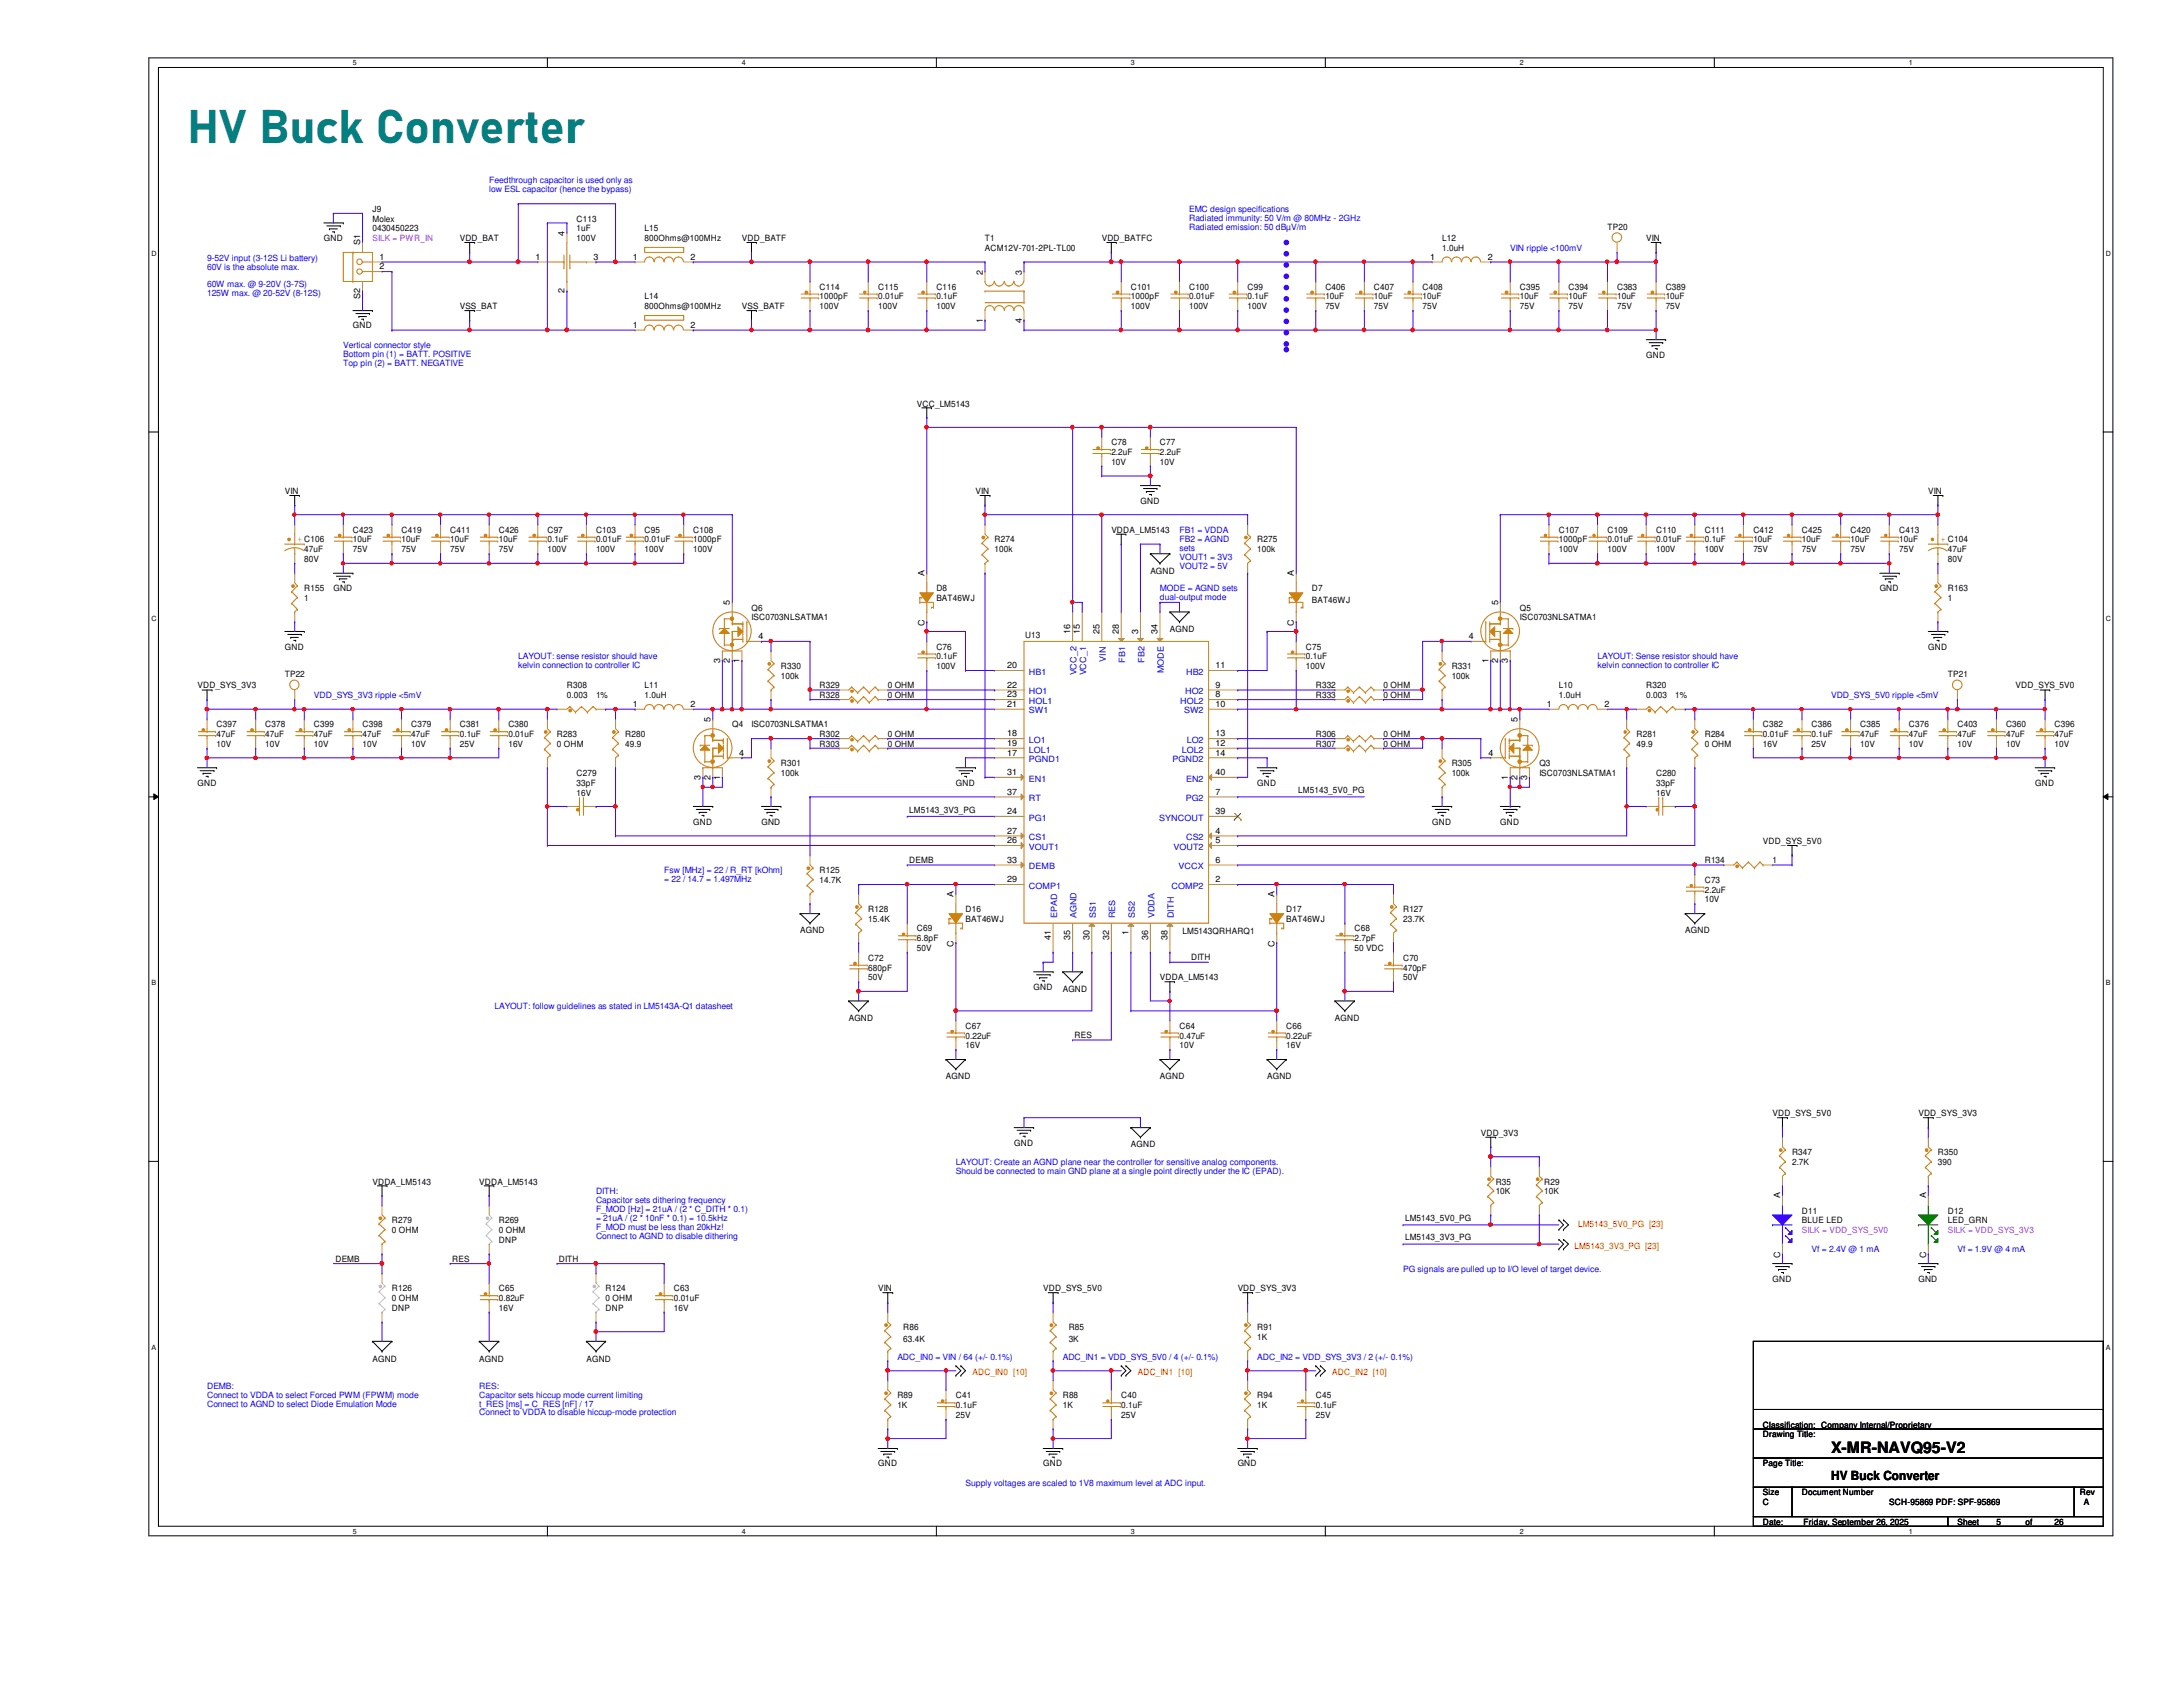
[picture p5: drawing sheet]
<svg xmlns="http://www.w3.org/2000/svg" width="279mm" height="216mm" viewBox="0 0 279 216" stroke-linecap="round" stroke-linejoin="round" font-family="sans-serif">
<defs><g id="words">
<text font-size="6" fill="#008080" x="24" y="18.3">HV Buck Converter</text>
<text font-size="2" x="234.4" y="186">X-MR-NAVQ95-V2</text>
<text font-size="1.6" x="234.4" y="189.4">HV Buck Converter</text>
<g font-size="1.1" fill="#00f">
<text x="62.6" y="23.4">Feedthrough capacitor is used only as</text>
<text x="62.6" y="24.5">low ESL capacitor (hence the bypass)</text>
<text x="152.2" y="27.1">EMC design specifications</text>
<text x="152.2" y="28.3">Radiated immunity: 50 V/m @ 80MHz - 2GHz</text>
<text x="152.2" y="29.4">Radiated emission: 50 dBµV/m</text>
<text x="26.5" y="33.4">9-52V input (3-12S Li battery)</text>
<text x="26.5" y="34.5">60V is the absolute max.</text>
<text x="193.3" y="32.1">VIN ripple &lt;100mV</text>
<text x="26.5" y="36.8">60W max. @ 9-20V (3-7S)</text>
<text x="26.5" y="37.9">125W max. @ 20-52V (8-12S)</text>
<text x="43.9" y="44.5">Vertical connector style</text>
<text x="43.9" y="45.7">Bottom pin (1) = BATT. POSITIVE</text>
<text x="43.9" y="46.8">Top pin (2) = BATT. NEGATIVE</text>
<text x="151" y="68.2">FB1 = VDDA</text>
<text x="151" y="69.3">FB2 = AGND</text>
<text x="151" y="70.5">sets</text>
<text x="151" y="71.6">VOUT1 = 3V3</text>
<text x="148.5" y="75.7">MODE = AGND sets</text>
<text x="148.5" y="76.8">dual-output mode</text>
<text x="151" y="72.8">VOUT2 = 5V</text>
<text x="40.2" y="89.4">VDD_SYS_3V3 ripple &lt;5mV</text>
<text x="66.3" y="84.4">LAYOUT: sense resistor should have</text>
<text x="66.3" y="85.5">kelvin connection to controller IC</text>
<text x="204.5" y="84.4">LAYOUT: Sense resistor should have</text>
<text x="204.5" y="85.5">kelvin connection to controller IC</text>
<text x="234.4" y="89.4">VDD_SYS_5V0 ripple &lt;5mV</text>
<text x="85" y="111.8">Fsw [MHz] = 22 / R_RT [kOhm]</text>
<text x="85" y="112.9">= 22 / 14.7 = 1.497MHz</text>
<text x="63.3" y="129.2">LAYOUT: follow guidelines as stated in LM5143A-Q1 datasheet</text>
<text x="122.3" y="149.1">LAYOUT: Create an AGND plane near the controller for sensitive analog components.</text>
<text x="76.3" y="152.8">DITH:</text>
<text x="76.3" y="154">Capacitor sets dithering frequency</text>
<text x="76.3" y="155.1">F_MOD [Hz] = 21uA / (2 * C_DITH * 0.1)</text>
<text x="122.3" y="150.2">Should be connected to main GND plane at a single point directly under the IC (EPAD).</text>
<text x="76.3" y="156.3">= 21uA / (2 * 10nF * 0.1) = 10.5kHz</text>
<text x="76.3" y="157.4">F_MOD must be less than 20kHz!</text>
<text x="76.3" y="158.5">Connect to AGND to disable dithering</text>
<text x="231.9" y="160.3">Vf = 2.4V @ 1 mA</text>
<text x="250.5" y="160.3">Vf = 1.9V @ 4 mA</text>
<text x="179.6" y="162.8">PG signals are pulled up to I/O level of target device.</text>
<text x="114.9" y="174">ADC_IN0 = VIN / 64 (+/- 0.1%)</text>
<text x="136" y="174">ADC_IN1 = VDD_SYS_5V0 / 4 (+/- 0.1%)</text>
<text x="160.9" y="174">ADC_IN2 = VDD_SYS_3V3 / 2 (+/- 0.1%)</text>
<text x="26.5" y="177.7">DEMB:</text>
<text x="26.5" y="178.9">Connect to VDDA to select Forced PWM (FPWM) mode</text>
<text x="61.3" y="177.7">RES:</text>
<text x="61.3" y="178.9">Capacitor sets hiccup mode current limiting</text>
<text x="26.5" y="180">Connect to AGND to select Diode Emulation Mode</text>
<text x="61.3" y="180">t_RES [ms] = C_RES [nF] / 17</text>
<text x="61.3" y="181.1">Connect to VDDA to disable hiccup-mode protection</text>
<text x="123.6" y="190.2">Supply voltages are scaled to 1V8 maximum level at ADC input.</text>
</g>
<g font-size="1.1">
<text x="47.7" y="27.1">J9</text>
<text x="47.7" y="29.6">0430450223</text>
<text x="47.7" y="28.4">Molex</text>
<text x="73.8" y="28.4">C113</text>
<text x="73.8" y="29.6">1uF</text>
<text x="82.5" y="29.6">L15</text>
<text x="205.7" y="29.4">TP20</text>
<text x="41.4" y="30.9">GND</text>
<text x="46.1" y="31.4" transform="rotate(-90 46.1 31.4)">S1</text>
<text x="48.6" y="34.5">2</text>
<text x="48.6" y="33.2">1</text>
<text x="58.8" y="30.9">VDD_BAT</text>
<text x="68.5" y="33.2">1</text>
<text x="72.3" y="30.1" transform="rotate(-90 72.3 30.1)">4</text>
<text x="73.8" y="30.9">100V</text>
<text x="75.9" y="33.2">3</text>
<text x="81" y="33.2">1</text>
<text x="82.5" y="30.9">800Ohms@100MHz</text>
<text x="88.4" y="33.2">2</text>
<text x="95" y="30.9">VDD_BATF</text>
<text x="125.8" y="35.1" transform="rotate(-90 125.8 35.1)">2</text>
<text x="126.1" y="30.9">T1</text>
<text x="126.1" y="32.1">ACM12V-701-2PL-TL00</text>
<text x="130.8" y="35.1" transform="rotate(-90 130.8 35.1)">3</text>
<text x="141" y="30.9">VDD_BATFC</text>
<text x="183" y="33.2">1</text>
<text x="184.6" y="30.9">L12</text>
<text x="184.6" y="32.1">1.0uH</text>
<text x="190.4" y="33.2">2</text>
<text x="210.7" y="30.9">VIN</text>
<text x="46.1" y="38.3" transform="rotate(-90 46.1 38.3)">S2</text>
<text x="58.8" y="39.6">VSS_BAT</text>
<text x="72.3" y="37.5" transform="rotate(-90 72.3 37.5)">2</text>
<text x="81" y="42">1</text>
<text x="82.5" y="38.3">L14</text>
<text x="82.5" y="39.6">800Ohms@100MHz</text>
<text x="88.4" y="42">2</text>
<text x="95" y="39.6">VSS_BATF</text>
<text x="104.9" y="37.1">C114</text>
<text x="104.9" y="38.3">1000pF</text>
<text x="104.9" y="39.6">100V</text>
<text x="112.4" y="37.1">C115</text>
<text x="112.4" y="38.3">0.01uF</text>
<text x="112.4" y="39.6">100V</text>
<text x="119.8" y="37.1">C116</text>
<text x="119.8" y="38.3">0.1uF</text>
<text x="119.8" y="39.6">100V</text>
<text x="125.8" y="41.3" transform="rotate(-90 125.8 41.3)">1</text>
<text x="130.8" y="41.3" transform="rotate(-90 130.8 41.3)">4</text>
<text x="144.7" y="37.1">C101</text>
<text x="144.7" y="38.3">1000pF</text>
<text x="144.7" y="39.6">100V</text>
<text x="152.2" y="37.1">C100</text>
<text x="152.2" y="38.3">0.01uF</text>
<text x="152.2" y="39.6">100V</text>
<text x="159.7" y="37.1">C99</text>
<text x="159.7" y="38.3">0.1uF</text>
<text x="159.7" y="39.6">100V</text>
<text x="169.6" y="37.1">C406</text>
<text x="169.6" y="38.3">10uF</text>
<text x="169.6" y="39.6">75V</text>
<text x="175.9" y="37.1">C407</text>
<text x="175.9" y="38.3">10uF</text>
<text x="175.9" y="39.6">75V</text>
<text x="182.1" y="37.1">C408</text>
<text x="182.1" y="38.3">10uF</text>
<text x="182.1" y="39.6">75V</text>
<text x="194.5" y="37.1">C395</text>
<text x="194.5" y="38.3">10uF</text>
<text x="194.5" y="39.6">75V</text>
<text x="200.7" y="37.1">C394</text>
<text x="200.7" y="38.3">10uF</text>
<text x="200.7" y="39.6">75V</text>
<text x="207" y="37.1">C383</text>
<text x="207" y="38.3">10uF</text>
<text x="207" y="39.6">75V</text>
<text x="213.2" y="37.1">C389</text>
<text x="213.2" y="38.3">10uF</text>
<text x="213.2" y="39.6">75V</text>
<text x="45.2" y="42">GND</text>
<text x="210.7" y="45.8">GND</text>
<text x="117.3" y="52">VCC_LM5143</text>
<text x="142.2" y="57">C78</text>
<text x="142.2" y="58.3">2.2uF</text>
<text x="142.2" y="59.5">10V</text>
<text x="148.5" y="57">C77</text>
<text x="148.5" y="58.3">2.2uF</text>
<text x="148.5" y="59.5">10V</text>
<text x="36.4" y="63.2">VIN</text>
<text x="124.8" y="63.2">VIN</text>
<text x="146" y="64.5">GND</text>
<text x="246.8" y="63.2">VIN</text>
<text x="38.9" y="70.7">47uF</text>
<text x="38.9" y="71.9">80V</text>
<text x="45.2" y="68.2">C423</text>
<text x="45.2" y="69.4">10uF</text>
<text x="45.2" y="70.7">75V</text>
<text x="51.4" y="68.2">C419</text>
<text x="51.4" y="69.4">10uF</text>
<text x="51.4" y="70.7">75V</text>
<text x="57.6" y="68.2">C411</text>
<text x="57.6" y="69.4">10uF</text>
<text x="57.6" y="70.7">75V</text>
<text x="63.8" y="68.2">C426</text>
<text x="63.8" y="69.4">10uF</text>
<text x="63.8" y="70.7">75V</text>
<text x="70.1" y="68.2">C97</text>
<text x="70.1" y="69.4">0.1uF</text>
<text x="70.1" y="70.7">100V</text>
<text x="76.3" y="68.2">C103</text>
<text x="76.3" y="69.4">0.01uF</text>
<text x="76.3" y="70.7">100V</text>
<text x="82.5" y="68.2">C95</text>
<text x="82.5" y="69.4">0.01uF</text>
<text x="82.5" y="70.7">100V</text>
<text x="88.7" y="68.2">C108</text>
<text x="88.7" y="69.4">1000pF</text>
<text x="88.7" y="70.7">100V</text>
<text x="127.3" y="69.4">R274</text>
<text x="127.3" y="70.7">100k</text>
<text x="142.2" y="68.2">VDDA_LM5143</text>
<text x="160.9" y="69.4">R275</text>
<text x="160.9" y="70.7">100k</text>
<text x="199.5" y="68.2">C107</text>
<text x="199.5" y="69.4">1000pF</text>
<text x="199.5" y="70.7">100V</text>
<text x="205.7" y="68.2">C109</text>
<text x="205.7" y="69.4">0.01uF</text>
<text x="205.7" y="70.7">100V</text>
<text x="212" y="68.2">C110</text>
<text x="212" y="69.4">0.01uF</text>
<text x="212" y="70.7">100V</text>
<text x="218.2" y="68.2">C111</text>
<text x="218.2" y="69.4">0.1uF</text>
<text x="218.2" y="70.7">100V</text>
<text x="224.4" y="68.2">C412</text>
<text x="224.4" y="69.4">10uF</text>
<text x="224.4" y="70.7">75V</text>
<text x="230.6" y="68.2">C425</text>
<text x="230.6" y="69.4">10uF</text>
<text x="230.6" y="70.7">75V</text>
<text x="236.9" y="68.2">C420</text>
<text x="236.9" y="69.4">10uF</text>
<text x="236.9" y="70.7">75V</text>
<text x="243.1" y="68.2">C413</text>
<text x="243.1" y="69.4">10uF</text>
<text x="243.1" y="70.7">75V</text>
<text x="249.3" y="70.7">47uF</text>
<text x="249.3" y="71.9">80V</text>
<text x="38.9" y="75.6">R155</text>
<text x="38.9" y="76.9">1</text>
<text x="42.7" y="75.6">GND</text>
<text x="93.4" y="77.4" transform="rotate(-90 93.4 77.4)">5</text>
<text x="118.3" y="73.7" transform="rotate(-90 118.3 73.7)">A</text>
<text x="119.8" y="75.6">D8</text>
<text x="119.8" y="76.9">BAT46WJ</text>
<text x="147.2" y="73.4">AGND</text>
<text x="165.6" y="73.7" transform="rotate(-90 165.6 73.7)">A</text>
<text x="167.9" y="75.6">D7</text>
<text x="167.9" y="77.1">BAT46WJ</text>
<text x="191.7" y="77.4" transform="rotate(-90 191.7 77.4)">5</text>
<text x="240.6" y="75.6">GND</text>
<text x="249.3" y="75.6">R163</text>
<text x="249.3" y="76.9">1</text>
<text x="36.4" y="83.1">GND</text>
<text x="96.2" y="78.1">Q6</text>
<text x="96.2" y="79.4">ISC0703NLSATMA1</text>
<text x="97.1" y="81.8">4</text>
<text x="118.3" y="80.1" transform="rotate(-90 118.3 80.1)">C</text>
<text x="119.8" y="83.1">C76</text>
<text x="131.2" y="81.6">U13</text>
<text x="137" y="81.2" transform="rotate(-90 137 81.2)">16</text>
<text x="138.2" y="81.2" transform="rotate(-90 138.2 81.2)">15</text>
<text x="140.7" y="81.2" transform="rotate(-90 140.7 81.2)">25</text>
<text x="143.2" y="81.2" transform="rotate(-90 143.2 81.2)">28</text>
<text x="145.7" y="81.2" transform="rotate(-90 145.7 81.2)">3</text>
<text x="148.2" y="81.2" transform="rotate(-90 148.2 81.2)">34</text>
<text x="149.7" y="80.9">AGND</text>
<text x="165.6" y="80.1" transform="rotate(-90 165.6 80.1)">C</text>
<text x="167.1" y="83.1">C75</text>
<text x="188" y="81.8">4</text>
<text x="194.5" y="78.1">Q5</text>
<text x="194.5" y="79.4">ISC0703NLSATMA1</text>
<text x="246.8" y="83.1">GND</text>
<text x="25.3" y="88.1">VDD_SYS_3V3</text>
<text x="36.4" y="86.6">TP22</text>
<text x="72.6" y="88.1">R308</text>
<text x="72.6" y="89.4">0.003</text>
<text x="76.3" y="89.4">1%</text>
<text x="82.5" y="88.1">L11</text>
<text x="82.5" y="89.4">1.0uH</text>
<text x="92.2" y="84.8" transform="rotate(-90 92.2 84.8)">3</text>
<text x="93.4" y="84.8" transform="rotate(-90 93.4 84.8)">2</text>
<text x="94.7" y="84.8" transform="rotate(-90 94.7 84.8)">1</text>
<text x="99.9" y="85.6">R330</text>
<text x="99.9" y="86.9">100k</text>
<text x="104.9" y="88.1">R329</text>
<text x="104.9" y="89.4">R328</text>
<text x="113.6" y="88.1">0 OHM</text>
<text x="113.6" y="89.4">0 OHM</text>
<text x="119.8" y="84.4">0.1uF</text>
<text x="119.8" y="85.6">100V</text>
<text x="128.9" y="85.5">20</text>
<text x="128.9" y="88">22</text>
<text x="128.9" y="89.2">23</text>
<text x="155.6" y="89.2">8</text>
<text x="155.6" y="88">9</text>
<text x="155.6" y="85.5">11</text>
<text x="167.1" y="84.4">0.1uF</text>
<text x="167.1" y="85.6">100V</text>
<text x="168.4" y="89.4">R333</text>
<text x="168.4" y="88.1">R332</text>
<text x="177.1" y="89.4">0 OHM</text>
<text x="177.1" y="88.1">0 OHM</text>
<text x="185.8" y="85.6">R331</text>
<text x="185.8" y="86.9">100k</text>
<text x="190.5" y="84.8" transform="rotate(-90 190.5 84.8)">1</text>
<text x="191.7" y="84.8" transform="rotate(-90 191.7 84.8)">2</text>
<text x="193" y="84.8" transform="rotate(-90 193 84.8)">3</text>
<text x="199.5" y="88.1">L10</text>
<text x="199.5" y="89.4">1.0uH</text>
<text x="210.7" y="88.1">R320</text>
<text x="210.7" y="89.4">0.003</text>
<text x="214.4" y="89.4">1%</text>
<text x="249.3" y="86.6">TP21</text>
<text x="258" y="88.1">VDD_SYS_5V0</text>
<text x="27.7" y="93.1">C397</text>
<text x="27.7" y="94.3">47uF</text>
<text x="27.7" y="95.6">10V</text>
<text x="34" y="93.1">C378</text>
<text x="34" y="94.3">47uF</text>
<text x="34" y="95.6">10V</text>
<text x="40.2" y="93.1">C399</text>
<text x="40.2" y="94.3">47uF</text>
<text x="40.2" y="95.6">10V</text>
<text x="46.4" y="93.1">C398</text>
<text x="46.4" y="94.3">47uF</text>
<text x="46.4" y="95.6">10V</text>
<text x="52.6" y="93.1">C379</text>
<text x="52.6" y="94.3">47uF</text>
<text x="52.6" y="95.6">10V</text>
<text x="58.8" y="93.1">C381</text>
<text x="58.8" y="94.3">0.1uF</text>
<text x="58.8" y="95.6">25V</text>
<text x="65.1" y="93.1">C380</text>
<text x="65.1" y="94.3">0.01uF</text>
<text x="65.1" y="95.6">16V</text>
<text x="71.3" y="94.3">R283</text>
<text x="71.3" y="95.6">0 OHM</text>
<text x="80" y="94.3">R280</text>
<text x="80" y="95.6">49.9</text>
<text x="81" y="90.5">1</text>
<text x="88.4" y="90.5">2</text>
<text x="90.9" y="92.4" transform="rotate(-90 90.9 92.4)">5</text>
<text x="93.7" y="93.1">Q4</text>
<text x="96.2" y="93.1">ISC0703NLSATMA1</text>
<text x="104.9" y="95.6">R303</text>
<text x="104.9" y="94.3">R302</text>
<text x="113.6" y="95.6">0 OHM</text>
<text x="113.6" y="94.3">0 OHM</text>
<text x="128.9" y="94.2">18</text>
<text x="128.9" y="95.5">19</text>
<text x="128.9" y="90.5">21</text>
<text x="155.6" y="90.5">10</text>
<text x="155.6" y="95.5">12</text>
<text x="155.6" y="94.2">13</text>
<text x="168.4" y="95.6">R307</text>
<text x="168.4" y="94.3">R306</text>
<text x="177.1" y="95.6">0 OHM</text>
<text x="177.1" y="94.3">0 OHM</text>
<text x="194.2" y="92.4" transform="rotate(-90 194.2 92.4)">5</text>
<text x="198" y="90.5">1</text>
<text x="205.4" y="90.5">2</text>
<text x="209.5" y="94.3">R281</text>
<text x="209.5" y="95.6">49.9</text>
<text x="218.2" y="94.3">R284</text>
<text x="218.2" y="95.6">0 OHM</text>
<text x="225.6" y="93.1">C382</text>
<text x="225.6" y="94.3">0.01uF</text>
<text x="225.6" y="95.6">16V</text>
<text x="231.9" y="93.1">C386</text>
<text x="231.9" y="94.3">0.1uF</text>
<text x="231.9" y="95.6">25V</text>
<text x="238.1" y="93.1">C385</text>
<text x="238.1" y="94.3">47uF</text>
<text x="238.1" y="95.6">10V</text>
<text x="244.3" y="93.1">C376</text>
<text x="244.3" y="94.3">47uF</text>
<text x="244.3" y="95.6">10V</text>
<text x="250.5" y="93.1">C403</text>
<text x="250.5" y="94.3">47uF</text>
<text x="250.5" y="95.6">10V</text>
<text x="256.8" y="93.1">C360</text>
<text x="256.8" y="94.3">47uF</text>
<text x="256.8" y="95.6">10V</text>
<text x="263" y="93.1">C396</text>
<text x="263" y="94.3">47uF</text>
<text x="263" y="95.6">10V</text>
<text x="25.3" y="100.5">GND</text>
<text x="73.8" y="99.3">C279</text>
<text x="73.8" y="100.5">33pF</text>
<text x="73.8" y="101.8">16V</text>
<text x="89.7" y="99.8" transform="rotate(-90 89.7 99.8)">3</text>
<text x="90.9" y="99.8" transform="rotate(-90 90.9 99.8)">2</text>
<text x="92.2" y="99.8" transform="rotate(-90 92.2 99.8)">1</text>
<text x="94.6" y="96.7">4</text>
<text x="99.9" y="98">R301</text>
<text x="99.9" y="99.3">100k</text>
<text x="122.3" y="100.5">GND</text>
<text x="128.9" y="96.7">17</text>
<text x="128.9" y="99.2">31</text>
<text x="128.9" y="101.7">37</text>
<text x="155.6" y="101.7">7</text>
<text x="155.6" y="96.7">14</text>
<text x="155.6" y="99.2">40</text>
<text x="160.9" y="100.5">GND</text>
<text x="166.2" y="101.5">LM5143_5V0_PG</text>
<text x="185.8" y="98">R305</text>
<text x="185.8" y="99.3">100k</text>
<text x="190.5" y="96.7">4</text>
<text x="193" y="99.8" transform="rotate(-90 193 99.8)">1</text>
<text x="194.2" y="99.8" transform="rotate(-90 194.2 99.8)">2</text>
<text x="195.5" y="99.8" transform="rotate(-90 195.5 99.8)">3</text>
<text x="197" y="98">Q3</text>
<text x="197" y="99.3">ISC0703NLSATMA1</text>
<text x="212" y="99.3">C280</text>
<text x="212" y="100.5">33pF</text>
<text x="212" y="101.8">16V</text>
<text x="260.5" y="100.5">GND</text>
<text x="88.7" y="105.5">GND</text>
<text x="97.5" y="105.5">GND</text>
<text x="116.4" y="104">LM5143_3V3_PG</text>
<text x="128.9" y="104.2">24</text>
<text x="128.9" y="107.9">26</text>
<text x="128.9" y="106.7">27</text>
<text x="155.6" y="106.7">4</text>
<text x="155.6" y="107.9">5</text>
<text x="155.6" y="104.2">39</text>
<text x="183.3" y="105.5">GND</text>
<text x="192" y="105.5">GND</text>
<text x="104.9" y="111.8">R125</text>
<text x="104.9" y="113">14.7K</text>
<text x="116.4" y="110.4">DEMB</text>
<text x="128.9" y="112.9">29</text>
<text x="128.9" y="110.4">33</text>
<text x="155.6" y="112.9">2</text>
<text x="155.6" y="110.4">6</text>
<text x="218.2" y="113">C73</text>
<text x="218.2" y="110.5">R134</text>
<text x="225.6" y="108">VDD_SYS_5V0</text>
<text x="226.9" y="110.5">1</text>
<text x="102.4" y="119.5">AGND</text>
<text x="111.1" y="116.7">R128</text>
<text x="111.1" y="118">15.4K</text>
<text x="117.3" y="119.2">C69</text>
<text x="122" y="114.8" transform="rotate(-90 122 114.8)">A</text>
<text x="123.6" y="116.7">D16</text>
<text x="123.6" y="118">BAT46WJ</text>
<text x="144.4" y="119.7" transform="rotate(-90 144.4 119.7)">1</text>
<text x="151.3" y="119.6">LM5143QRHARQ1</text>
<text x="163.1" y="114.8" transform="rotate(-90 163.1 114.8)">A</text>
<text x="164.6" y="116.7">D17</text>
<text x="164.6" y="118">BAT46WJ</text>
<text x="173.4" y="119.2">C68</text>
<text x="179.6" y="116.7">R127</text>
<text x="179.6" y="118">23.7K</text>
<text x="215.7" y="119.5">AGND</text>
<text x="218.2" y="114.3">2.2uF</text>
<text x="218.2" y="115.5">10V</text>
<text x="111.1" y="122.9">C72</text>
<text x="111.1" y="124.2">680pF</text>
<text x="111.1" y="125.4">50V</text>
<text x="117.3" y="120.5">6.8pF</text>
<text x="117.3" y="121.7">50V</text>
<text x="122" y="121.2" transform="rotate(-90 122 121.2)">C</text>
<text x="134.5" y="120.3" transform="rotate(-90 134.5 120.3)">41</text>
<text x="137" y="120.3" transform="rotate(-90 137 120.3)">35</text>
<text x="139.4" y="120.3" transform="rotate(-90 139.4 120.3)">30</text>
<text x="141.9" y="120.3" transform="rotate(-90 141.9 120.3)">32</text>
<text x="146.9" y="120.3" transform="rotate(-90 146.9 120.3)">36</text>
<text x="148.5" y="125.4">VDDA_LM5143</text>
<text x="149.4" y="120.3" transform="rotate(-90 149.4 120.3)">38</text>
<text x="152.4" y="122.9">DITH</text>
<text x="163.1" y="121.2" transform="rotate(-90 163.1 121.2)">C</text>
<text x="173.4" y="120.5">2.7pF</text>
<text x="173.4" y="121.7">50 VDC</text>
<text x="179.6" y="122.9">C70</text>
<text x="179.6" y="124.2">470pF</text>
<text x="179.6" y="125.4">50V</text>
<text x="108.6" y="130.7">AGND</text>
<text x="123.6" y="131.7">C67</text>
<text x="132.3" y="126.7">GND</text>
<text x="136" y="126.9">AGND</text>
<text x="151" y="131.7">C64</text>
<text x="164.6" y="131.7">C66</text>
<text x="170.9" y="130.7">AGND</text>
<text x="123.6" y="132.9">0.22uF</text>
<text x="123.6" y="134.2">16V</text>
<text x="137.5" y="132.8">RES</text>
<text x="151" y="132.9">0.47uF</text>
<text x="151" y="134.2">10V</text>
<text x="164.6" y="132.9">0.22uF</text>
<text x="164.6" y="134.2">16V</text>
<text x="121.1" y="138.1">AGND</text>
<text x="148.5" y="138.1">AGND</text>
<text x="162.2" y="138.1">AGND</text>
<text x="226.9" y="142.9">VDD_SYS_5V0</text>
<text x="245.5" y="142.9">VDD_SYS_3V3</text>
<text x="129.8" y="146.6">GND</text>
<text x="144.7" y="146.9">AGND</text>
<text x="189.5" y="145.4">VDD_3V3</text>
<text x="229.4" y="147.8">R347</text>
<text x="229.4" y="149.1">2.7K</text>
<text x="248" y="147.8">R350</text>
<text x="248" y="149.1">390</text>
<text x="47.7" y="151.6">VDDA_LM5143</text>
<text x="61.3" y="151.6">VDDA_LM5143</text>
<text x="191.4" y="151.6">R35</text>
<text x="191.4" y="152.8">10K</text>
<text x="197.7" y="151.6">R29</text>
<text x="197.7" y="152.8">10K</text>
<text x="227.8" y="153.4" transform="rotate(-90 227.8 153.4)">A</text>
<text x="230.6" y="155.3">D11</text>
<text x="246.5" y="153.4" transform="rotate(-90 246.5 153.4)">A</text>
<text x="249.3" y="155.3">D12</text>
<text x="42.9" y="161.5">DEMB</text>
<text x="50.2" y="156.5">R279</text>
<text x="50.2" y="157.8">0 OHM</text>
<text x="57.9" y="161.5">RES</text>
<text x="63.8" y="156.5">R269</text>
<text x="63.8" y="157.8">0 OHM</text>
<text x="63.8" y="159">DNP</text>
<text x="71.5" y="161.5">DITH</text>
<text x="179.8" y="158.7">LM5143_3V3_PG</text>
<text x="179.8" y="156.3">LM5143_5V0_PG</text>
<text x="227.8" y="161" transform="rotate(-90 227.8 161)">C</text>
<text x="230.6" y="156.5">BLUE LED</text>
<text x="246.5" y="161" transform="rotate(-90 246.5 161)">C</text>
<text x="249.3" y="156.5">LED_GRN</text>
<text x="50.2" y="165.3">R126</text>
<text x="50.2" y="166.5">0 OHM</text>
<text x="50.2" y="167.8">DNP</text>
<text x="63.8" y="165.3">C65</text>
<text x="63.8" y="166.5">0.82uF</text>
<text x="63.8" y="167.8">16V</text>
<text x="77.5" y="165.3">R124</text>
<text x="77.5" y="166.5">0 OHM</text>
<text x="77.5" y="167.8">DNP</text>
<text x="86.2" y="165.3">C63</text>
<text x="86.2" y="166.5">0.01uF</text>
<text x="86.2" y="167.8">16V</text>
<text x="112.4" y="165.3">VIN</text>
<text x="133.5" y="165.3">VDD_SYS_5V0</text>
<text x="158.4" y="165.3">VDD_SYS_3V3</text>
<text x="226.9" y="164">GND</text>
<text x="245.5" y="164">GND</text>
<text x="115.6" y="170.3">R86</text>
<text x="115.6" y="171.7">63.4K</text>
<text x="136.8" y="170.3">R85</text>
<text x="136.8" y="171.7">3K</text>
<text x="160.9" y="170.3">R91</text>
<text x="160.9" y="171.5">1K</text>
<text x="47.7" y="174.2">AGND</text>
<text x="61.3" y="174.2">AGND</text>
<text x="75.1" y="174.2">AGND</text>
<text x="114.9" y="178.9">R89</text>
<text x="122.3" y="178.9">C41</text>
<text x="136" y="178.9">R88</text>
<text x="143.5" y="178.9">C40</text>
<text x="160.9" y="178.9">R94</text>
<text x="168.4" y="178.9">C45</text>
<text x="114.9" y="180.2">1K</text>
<text x="122.3" y="180.2">0.1uF</text>
<text x="122.3" y="181.4">25V</text>
<text x="136" y="180.2">1K</text>
<text x="143.5" y="180.2">0.1uF</text>
<text x="143.5" y="181.4">25V</text>
<text x="160.9" y="180.2">1K</text>
<text x="168.4" y="180.2">0.1uF</text>
<text x="168.4" y="181.4">25V</text>
<text x="225.6" y="183.9">Drawing Title:</text>
<text x="225.6" y="182.7">Classification: Company Internal/Proprietary</text>
<text x="112.4" y="187.7">GND</text>
<text x="133.5" y="187.7">GND</text>
<text x="158.4" y="187.7">GND</text>
<text x="225.6" y="187.7">Page Title:</text>
<text x="225.6" y="191.4">Size</text>
<text x="230.6" y="191.4">Document Number</text>
<text x="266.2" y="191.4">Rev</text>
<text x="225.6" y="195.2">Date:</text>
<text x="225.6" y="192.7">C</text>
<text x="230.8" y="195.2">Friday, September 26, 2025</text>
<text x="241.8" y="192.7">SCH-95869 PDF: SPF-95869</text>
<text x="250.5" y="195.2">Sheet</text>
<text x="255.5" y="195.2">5</text>
<text x="259.2" y="195.2">of</text>
<text x="263" y="195.2">26</text>
<text x="266.7" y="192.7">A</text>
</g>
<g font-size="1.1" fill="#f0f">
<text x="47.7" y="30.9">SILK = PWR_IN</text>
<text x="230.6" y="157.8">SILK = VDD_SYS_5V0</text>
<text x="249.3" y="157.8">SILK = VDD_SYS_3V3</text>
</g>
<g font-size="1.1" fill="#cc8006">
<text x="38.1" y="69.4">+ C106</text>
<text x="248.4" y="69.4">+ C104</text>
</g>
<g font-size="1.1" fill="#00c">
<text x="131.7" y="86.4">HB1</text>
<text x="131.7" y="88.9">HO1</text>
<text x="137.8" y="86.4" transform="rotate(-90 137.8 86.4)">VCC_2</text>
<text x="139" y="86.4" transform="rotate(-90 139 86.4)">VCC_1</text>
<text x="141.5" y="84.7" transform="rotate(-90 141.5 84.7)">VIN</text>
<text x="144" y="84.8" transform="rotate(-90 144 84.8)">FB1</text>
<text x="146.5" y="84.8" transform="rotate(-90 146.5 84.8)">FB2</text>
<text x="149" y="86.2" transform="rotate(-90 149 86.2)">MODE</text>
<text x="151.7" y="88.9">HO2</text>
<text x="151.8" y="86.4">HB2</text>
<text x="131.7" y="95.1">LO1</text>
<text x="131.7" y="91.3">SW1</text>
<text x="131.7" y="90.1">HOL1</text>
<text x="151" y="90.1">HOL2</text>
<text x="151.6" y="91.3">SW2</text>
<text x="151.9" y="95.1">LO2</text>
<text x="131.7" y="97.5">PGND1</text>
<text x="131.7" y="96.3">LOL1</text>
<text x="131.7" y="100">EN1</text>
<text x="150.1" y="97.5">PGND2</text>
<text x="151.3" y="96.3">LOL2</text>
<text x="151.8" y="100">EN2</text>
<text x="131.7" y="105">PG1</text>
<text x="131.7" y="107.5">CS1</text>
<text x="131.7" y="102.5">RT</text>
<text x="148.4" y="105">SYNCOUT</text>
<text x="151.8" y="102.5">PG2</text>
<text x="151.8" y="107.5">CS2</text>
<text x="131.7" y="108.8">VOUT1</text>
<text x="131.7" y="113.7">COMP1</text>
<text x="131.7" y="111.3">DEMB</text>
<text x="149.9" y="113.7">COMP2</text>
<text x="150.2" y="108.8">VOUT2</text>
<text x="150.8" y="111.3">VCCX</text>
<text x="135.3" y="117.5" transform="rotate(-90 135.3 117.5)">EPAD</text>
<text x="137.8" y="117.5" transform="rotate(-90 137.8 117.5)">AGND</text>
<text x="140.3" y="117.5" transform="rotate(-90 140.3 117.5)">SS1</text>
<text x="142.7" y="117.5" transform="rotate(-90 142.7 117.5)">RES</text>
<text x="145.2" y="117.5" transform="rotate(-90 145.2 117.5)">SS2</text>
<text x="147.7" y="117.5" transform="rotate(-90 147.7 117.5)">VDDA</text>
<text x="150.2" y="117.5" transform="rotate(-90 150.2 117.5)">DITH</text>
</g>
<g font-size="1.1" fill="#f00">
<text x="201.5" y="159.8">LM5143_3V3_PG [23]</text>
<text x="202" y="157.1">LM5143_5V0_PG [23]</text>
<text x="124.5" y="176">ADC_IN0 [10]</text>
<text x="145.6" y="176">ADC_IN1 [10]</text>
<text x="170.5" y="176">ADC_IN2 [10]</text>
</g>
<g font-size=".9">
<text x="45.2" y="8.3">5</text>
<text x="95" y="8.3">4</text>
<text x="144.7" y="8.3">3</text>
<text x="194.5" y="8.3">2</text>
<text x="244.3" y="8.3">1</text>
<text x="19.4" y="32.8">D</text>
<text x="269.5" y="32.8">D</text>
<text x="19.4" y="79.4">C</text>
<text x="269.5" y="79.4">C</text>
<text x="19.4" y="126.1">B</text>
<text x="269.5" y="126.1">B</text>
<text x="19.4" y="172.8">A</text>
<text x="269.5" y="172.8">A</text>
<text x="45.2" y="196.3">5</text>
<text x="95" y="196.3">4</text>
<text x="144.7" y="196.3">3</text>
<text x="194.5" y="196.3">2</text>
<text x="244.3" y="196.3">1</text>
</g>
</g></defs>
<path d="M19.1 7.4h251.3v189.2h-251.3zM20.3 8.6h248.9v186.7h-248.9z" fill="none" stroke="#000" stroke-width=".13"/>
<g fill="#fff">
<path d="M45.2 7.5h.5v1.1h-.5z"/>
<path d="M45.2 195.5h.5v1h-.5z"/>
</g>
<path d="M70.1 7.4v1.2M70.1 195.3v1.3" fill="none" stroke="#000" stroke-width=".13"/>
<g fill="#fff">
<path d="M95 7.5h.5v1.1h-.5z"/>
<path d="M95 195.5h.5v1h-.5z"/>
</g>
<path d="M119.8 7.4v1.2M119.8 195.3v1.3" fill="none" stroke="#000" stroke-width=".13"/>
<g fill="#fff">
<path d="M144.7 7.5h.5v1.1h-.5z"/>
<path d="M144.7 195.5h.5v1h-.5z"/>
</g>
<path d="M169.6 7.4v1.2M169.6 195.3v1.3" fill="none" stroke="#000" stroke-width=".13"/>
<g fill="#fff">
<path d="M194.5 7.5h.5v1.1h-.5z"/>
<path d="M194.5 195.5h.5v1h-.5z"/>
</g>
<path d="M219.4 7.4v1.2M219.4 195.3v1.3" fill="none" stroke="#000" stroke-width=".13"/>
<g fill="#fff">
<path d="M244.3 7.5h.5v1.1h-.5z"/>
<path d="M244.3 195.5h.5v1h-.5z"/>
<path d="M19.4 32h.6v1h-.6z"/>
<path d="M269.5 32h.7v1h-.7z"/>
<path d="M19.4 78.6h.6v1h-.6z"/>
<path d="M269.5 78.6h.7v1h-.7z"/>
</g>
<path d="M19.1 55.3h1.2M269.2 55.3h1.2" fill="none" stroke="#000" stroke-width=".13"/>
<g fill="#fff">
<path d="M19.4 125.3h.6v1h-.6z"/>
<path d="M269.5 125.3h.6v1h-.6z"/>
</g>
<path d="M19.1 102h1.2M19.7 101.6l.6 .4-.6 .3zM269.2 102l.6-.4v.7zM269.2 102h1.2" fill="none" stroke="#000" stroke-width=".13"/>
<path d="M19.7 101.6l.6 .4-.6 .3zM269.2 102l.6-.4v.7z" fill="#000"/>
<g fill="#fff">
<path d="M19.4 172h.5v1h-.5z"/>
<path d="M269.5 172h.6v1h-.6z"/>
</g>
<path d="M19.1 148.6h1.2M269.2 148.6h1.2" fill="none" stroke="#000" stroke-width=".13"/>
<path d="M164.6 31v13.7" fill="none" stroke="#00f" stroke-width=".72" stroke-dasharray="0 1.4"/>
<circle cx="164.6" cy="44.7" r=".36" fill="#00f" stroke-dasharray="0 1.4"/>
<g fill="none" stroke="#000" stroke-width=".13">
<path d="M41.4 28.5h2.5M41.8 28.9h1.8M42.2 29.3h.1M42.2 29.3h1M42.5 29.7h.3M42.8 29.7h.1M43.6 28.9h.1M43.9 28.5h.1M45.2 39.8h2.5M47.7 39.8h.1M59.5 31h1.2M59.5 39.8h1.2"/>
<path d="M60.1 32.3h.1M60.1 31v1.3M60.1 39.8v1.2M60.7 31h.1M60.7 39.8h.1M95.6 31h1.2M95.6 39.8h1.2M96.2 32.3h.1M96.2 31v1.3M96.2 39.8v1.2M96.8 31h.1M96.8 39.8h.1"/>
<path d="M141.6 31h1.3M142.2 32.3h.1M142.2 31v1.3M142.9 31h.1M211.3 31h1.3M212 32.3h.1M212 31v1.3M212.6 31h.1M45.6 40.1h1.7M45.9 40.5h.1M45.9 40.5h1M46.3 40.9h.2"/>
<path d="M46.5 40.9h.1M47.3 40.1h.1M60.1 41h.1M96.2 41h.1M118 52.2h1.2M118.6 53.4h.1M118.6 52.2v1.2M119.2 52.2h.1M210.7 43.5h2.5M211.1 43.9h1.7M211.5 44.2h.1M211.5 44.2h.9"/>
<path d="M211.8 44.6h.3M212.1 44.6h.1M212.8 43.9h.1M213.2 43.5h.1M37.1 63.4h1.2M37.7 64.6h.1M37.7 63.4v1.2M38.3 63.4h.1M42.7 73.4h2.5M43.1 73.7h1.7M43.4 74.1h.1M43.4 74.1h1"/>
<path d="M43.8 74.5h.3M44.1 74.5h.1M44.8 73.7h.1M45.2 73.4h.1M125.4 63.4h1.3M126.1 64.6h.1M126.1 63.4v1.2M126.7 63.4h.1M142.9 68.4h1.2M143.5 69.6h.1M143.5 68.4v1.2M144.1 68.4h.1"/>
<path d="M146 62.1h2.5M146.3 62.5h1.8M146.7 62.9h.1M146.7 62.9h1M147.1 63.3h.3M147.2 70.9h.1M147.2 70.9h2.5M147.2 70.9l1.3 1.2M147.4 63.3h.1M148.1 62.5h.1M148.5 72.1h.1M148.5 62.1h.1"/>
<path d="M149.7 70.9h.1M149.7 78.3h.1M149.7 70.9l-1.2 1.2M149.7 78.3h2.5M149.7 78.3l1.3 1.3M151 79.6h.1M152.2 78.3h.1M152.2 78.3l-1.2 1.3M240.6 73.4h2.5M241 73.7h1.7M241.3 74.1h.1M241.3 74.1h1"/>
<path d="M241.7 74.5h.2M241.9 74.5h.1M242.7 73.7h.1M243.1 73.4h.1M247.4 63.4h1.3M248 64.6h.1M248 63.4v1.2M248.7 63.4h.1M25.3 98.3h2.4M25.6 98.6h1.8M25.9 88.3h1.2M26 99h.1"/>
<path d="M26 99h1M26.4 99.4h.2M26.5 89.5h.1M26.5 88.3v1.2M26.6 99.4h.1M27.1 88.3h.1M27.4 98.6h.1M27.7 98.3h.1M36.4 80.8h2.5M36.8 81.2h1.8M37.2 81.6h.1M37.2 81.6h1"/>
<path d="M37.6 82h.2M37.8 82h.1M38.6 81.2h.1M38.9 80.8h.1M122.3 98.3h2.5M122.7 98.6h1.8M123.1 99h.1M123.1 99h1M123.4 99.4h.3M123.7 99.4h.1M124.5 98.6h.1M124.8 98.3h.1"/>
<path d="M160.9 98.3h2.5M161.3 98.6h1.7M161.7 99h.1M161.7 99h.9M162.1 99.4h.2M162.3 99.4h.1M163 98.6h.1M163.4 98.3h.1M246.8 80.8h2.5M247.2 81.2h1.7M247.5 81.6h.1M247.5 81.6h1"/>
<path d="M247.9 82h.3M248.2 82h.1M248.9 81.2h.1M249.3 80.8h.1M260.5 98.3h2.5M260.9 98.6h1.7M261.1 88.3h1.2M261.2 99h.1M261.2 99h1M261.6 99.4h.3M261.7 89.5h.1M261.7 88.3v1.2"/>
<path d="M261.9 99.4h.1M262.3 88.3h.1M262.6 98.6h.1M263 98.3h.1M88.7 103.2h2.5M89.1 103.6h1.7M89.5 104h.1M89.5 104h1M89.8 104.4h.3M90.1 104.4h.1M90.8 103.6h.1M91.2 103.2h.1"/>
<path d="M97.5 103.2h2.4M97.8 103.6h1.8M98.2 104h.1M98.2 104h1M98.6 104.4h.2M98.8 104.4h.1M99.6 103.6h.1M99.9 103.2h.1M102.4 116.9h.1M102.4 116.9h2.5M102.4 116.9l1.3 1.3M103.7 118.2h.1"/>
<path d="M104.9 116.9h.1M104.9 116.9l-1.2 1.3M183.3 103.2h2.5M183.7 103.6h1.7M184.1 104h.1M184.1 104h1M184.4 104.4h.3M184.7 104.4h.1M185.4 103.6h.1M185.8 103.2h.1M192 103.2h2.5M192.4 103.6h1.7"/>
<path d="M192.8 104h.1M192.8 104h1M193.2 104.4h.2M193.4 104.4h.1M194.1 103.6h.1M194.5 103.2h.1M215.7 116.9h.1M215.7 116.9h2.5M215.7 116.9l1.2 1.3M216.9 118.2h.1M218.2 116.9h.1M218.2 116.9l-1.3 1.3"/>
<path d="M228.8 108.2h1.2M229.4 109.4h.1M229.4 108.2v1.2M230 108.2h.1M108.6 128.1h.1M108.6 128.1h2.5M108.6 128.1l1.3 1.3M109.9 129.4h.1M111.1 128.1h.1M111.1 128.1l-1.2 1.3M121.1 135.6h.1M121.1 135.6h2.5"/>
<path d="M121.1 135.6l1.2 1.2M122.3 136.8h.1M123.6 135.6h.1M123.6 135.6l-1.3 1.2M132.3 124.4h2.5M132.7 124.8h1.7M133.1 125.1h.1M133.1 125.1h.9M133.4 125.5h.2M133.6 125.5h.1M134.4 124.8h.1M134.8 124.4h.1"/>
<path d="M136 124.4h.1M136 124.4h2.5M136 124.4l1.3 1.2M137.3 125.6h.1M138.5 124.4h.1M138.5 124.4l-1.2 1.2M148.5 135.6h.1M148.5 135.6h2.5M148.5 135.6l1.2 1.2M149.1 125.6h1.2M149.7 126.9h.1M149.7 136.8h.1"/>
<path d="M149.7 125.6v1.3M150.3 125.6h.1M151 135.6h.1M151 135.6l-1.3 1.2M162.2 135.6h.1M162.2 135.6h2.4M162.2 135.6l1.2 1.2M163.4 136.8h.1M164.6 135.6h.1M164.6 135.6l-1.2 1.2M170.9 128.1h.1M170.9 128.1h2.5"/>
<path d="M170.9 128.1l1.2 1.3M172.1 129.4h.1M173.4 128.1h.1M173.4 128.1l-1.3 1.3M48.3 151.8h1.2M48.9 153h.1M48.9 151.8v1.2M49.5 151.8h.1M62 151.8h1.2M62.6 153h.1M62.6 151.8v1.2M63.2 151.8h.1"/>
<path d="M129.8 144.3h2.5M130.2 144.7h1.7M130.6 145h.1M130.6 145h.9M130.9 145.4h.3M131.2 145.4h.1M131.9 144.7h.1M132.3 144.3h.1M144.7 144.3h.1M144.7 144.3h2.5M144.7 144.3l1.3 1.2M146 145.5h.1"/>
<path d="M147.2 144.3h.1M147.2 144.3l-1.2 1.2M190.2 145.5h1.2M190.8 146.8h.1M190.8 145.5v1.3M191.4 145.5h.1M199.5 158.6h.1M199.5 159.9h.1M199.5 157.4h.1M199.5 156.1h.1M199.5 158.6l.6 .6-.6 .7M199.5 156.1l.6 .7-.6 .6"/>
<path d="M200.1 158.6h.1M200.1 159.9h.1M200.1 157.4h.1M200.1 156.1h.1M200.1 158.6l.6 .6-.6 .7M200.1 156.1l.6 .7-.6 .6M227.5 143h1.3M228.1 144.3h.1M228.1 143v1.3M228.8 143h.1M246.2 143h1.2M246.8 144.3h.1"/>
<path d="M246.8 143v1.3M247.4 143h.1M47.7 171.7h.1M47.7 171.7h2.5M47.7 171.7l1.2 1.2M48.9 172.9h.1M50.2 171.7h.1M50.2 171.7l-1.3 1.2M61.3 171.7h.1M61.3 171.7h2.5M61.3 171.7l1.3 1.2M62.6 172.9h.1"/>
<path d="M63.8 171.7h.1M63.8 171.7l-1.2 1.2M75.1 171.7h.1M75.1 171.7h2.4M75.1 171.7l1.2 1.2M76.3 172.9h.1M77.5 171.7h.1M77.5 171.7l-1.2 1.2M113 165.4h1.3M113.6 166.7h.1M113.6 165.4v1.3M114.3 165.4h.1"/>
<path d="M122.3 174.8h.1M122.3 176h.1M122.3 174.8l.7 .6-.7 .6M123 174.8h.1M123 176h.1M123 174.8l.6 .6-.6 .6M134.2 165.4h1.2M134.8 166.7h.1M134.8 165.4v1.3M135.4 165.4h.1M143.5 174.8h.1M143.5 176h.1"/>
<path d="M143.5 174.8l.6 .6-.6 .6M144.1 174.8h.1M144.1 176h.1M144.1 174.8l.6 .6-.6 .6M159 165.4h1.3M159.7 166.7h.1M159.7 165.4v1.3M160.3 165.4h.1M168.4 174.8h.1M168.4 176h.1M168.4 174.8l.6 .6-.6 .6M169 174.8h.1"/>
<path d="M169 176h.1M169 174.8l.6 .6-.6 .6M224.4 171.7h44.8v11.2h-44.8zM226.9 161.7h2.5M227.2 162.1h1.8M227.6 162.5h.1M227.6 162.5h1M228 162.9h.3M228.3 162.9h.1M229 162.1h.1M229.4 161.7h.1M245.5 161.7h2.5"/>
<path d="M245.9 162.1h1.8M246.3 162.5h.1M246.3 162.5h1M246.7 162.9h.2M246.9 162.9h.1M247.7 162.1h.1M248 161.7h.1M112.4 185.4h2.5M112.7 185.8h1.8M113.1 186.1h.1M113.1 186.1h1M113.5 186.5h.2"/>
<path d="M113.7 186.5h.1M114.5 185.8h.1M114.9 185.4h.1M133.5 185.4h2.5M133.9 185.8h1.7M134.3 186.1h.1M134.3 186.1h1M134.7 186.5h.2M134.9 186.5h.1M135.6 185.8h.1M136 185.4h.1M158.4 185.4h2.5"/>
<path d="M158.8 185.8h1.7M159.2 186.1h.1M159.2 186.1h1M159.6 186.5h.2M159.8 186.5h.1M160.5 185.8h.1M160.9 185.4h.1M224.4 182.9h44.8v3.7h-44.8zM224.4 186.6h44.8v3.7h-44.8zM224.4 190.3h5v3.8h-5zM224.4 194.1h24.9v1.2h-24.9zM224.4 180.4h44.8"/>
<path d="M229.4 190.3h36.1v3.8h-36.1zM249.3 194.1h19.9v1.2h-19.9zM265.5 190.3h3.7v3.8h-3.7zM269.2 180.4h.1"/>
</g>
<path d="M204.6 38.1h2.2M204.6 37.6h2.2M205.7 38.1h.1M205.7 38.1v.4M206.8 38.1h.1M206.8 37.6h.1" fill="none" stroke="#cc8006" stroke-width=".13"/>
<path d="M205.1 37.3h.3v.2h-.3z" fill-rule="evenodd" fill="#cc8006"/>
<path d="M110 38.1h2.3M110 37.6h2.3M111.1 38.1h.1M111.1 38.1v.4M112.3 38.1h.1M112.3 37.6h.1M205.1 37.3h.3v.2h-.3zM205.7 37.6h.1M205.7 37.3v.3" fill="none" stroke="#cc8006" stroke-width=".13"/>
<path d="M205.7 36h.1M205.7 39.8h.1M205.7 36v1.3M205.7 38.5v1.3" fill="none" stroke="#a84" stroke-width=".13"/>
<path d="M110.6 37.3h.2v.2h-.2z" fill-rule="evenodd" fill="#cc8006"/>
<g fill="none" stroke="#cc8006" stroke-width=".13">
<path d="M110.6 37.3h.2v.2h-.2zM111.1 37.6h.1M111.1 37.3v.3M134.4 170.3h.1M134.4 171.8h.1M134.4 170.3l.8 .8M134.4 171.8l.8 .8M134.8 172.9h.1M134.8 169.2l.4 .3M135.2 169.5h.1M135.2 171.1h.1M135.2 172.6h.1"/>
<path d="M135.2 169.5l-.8 .8M135.2 171.1l-.8 .7M135.2 172.6l-.4 .3"/>
</g>
<path d="M111.1 36h.1M111.1 39.8h.1M111.1 36v1.3M111.1 38.5v1.3" fill="none" stroke="#a84" stroke-width=".13"/>
<path d="M134.4 169.5h.3v.2h-.3z" fill-rule="evenodd" fill="#cc8006"/>
<g fill="none" stroke="#cc8006" stroke-width=".13">
<path d="M89.6 95.4h.1M89.6 95.4h1.2M90 98.3h.1M90 98.3h2.5M90.2 94.1h.1M90.2 97.5h.1M90.2 94.1v1.3M90.2 96v1.5M90.2 94.1h1M90.2 97.5h1M91.2 94.7h.1M91.2 95.8h.1"/>
<path d="M91.2 97h.1M91.2 96.8h.1M91.2 98.3h.1M91.2 94.1h.1M91.2 97.5h.1M91.2 93.3v1.4M91.2 95.8v2.5M91.2 94.7h1.4M91.2 95.8h.7M91.2 96.8h1.4M91.4 96.8h.1M92.5 94.7h.1"/>
<path d="M92.6 94.7h.1M92.6 97h.1M92.6 96.1h.1M92.6 95.1h.1M92.6 94.5v.6M92.6 95.4v.7M92.6 96.4v.6M93.1 97h.1M93.1 94.5h.1M93.1 97h.6M93.1 94.5v2.5M134.4 169.5h.3v.2h-.3z"/>
<circle cx="91.2" cy="95.7" r="2.48"/>
</g>
<path d="M134.8 167.9h.1M134.8 174.2h.1M134.8 167.9v1.3M134.8 172.9v1.3" fill="none" stroke="#a84" stroke-width=".13"/>
<path d="M91 94h.4v.1v.2l-.2 .1-.2-.1z" fill-rule="evenodd" fill="#cc8006"/>
<path d="M91 94h.4v.1v.2l-.2 .1-.2-.1z" fill="none" stroke="#cc8006" stroke-width=".13"/>
<path d="M91 97.3h.4v.2v.1l-.2 .1-.2-.1z" fill-rule="evenodd" fill="#cc8006"/>
<path d="M91 97.3h.4v.2v.1l-.2 .1-.2-.1z" fill="none" stroke="#cc8006" stroke-width=".13"/>
<path d="M91.9 95.1l.7 .7-.7 .6z" fill="#cc8006"/>
<path d="M91.9 95.1l.7 .7-.7 .6z" fill="none" stroke="#cc8006" stroke-width=".13"/>
<path d="M90.2 95.4l.6 .6h-1.2z" fill="#cc8006"/>
<path d="M90.2 95.4l.6 .6h-1.2zM177.2 124h2.3M177.2 123.5h2.3M178.4 124h.1M178.4 124v.4M179.5 124h.1M179.5 123.5h.1" fill="none" stroke="#cc8006" stroke-width=".13"/>
<path d="M90 99.5h.1M90 98.3v1.2M91.2 92h.1M91.2 99.5h.1M91.2 92v1.3M91.2 98.3v1.2M92.5 99.5h.1M92.5 98.3v1.2M93.7 97h1.3M95 97h.1" fill="none" stroke="#a84" stroke-width=".13"/>
<path d="M177.8 123.2h.2v.2h-.2z" fill-rule="evenodd" fill="#cc8006"/>
<path d="M177.8 123.2h.2v.2h-.2zM178.4 123.5h.1M178.4 123.1v.4M83.9 166.3h2.2M83.9 165.8h2.2M85 166.3h.1M85 166.3v.4M86.1 166.3h.1M86.1 165.8h.1" fill="none" stroke="#cc8006" stroke-width=".13"/>
<path d="M178.4 121.9h.1M178.4 125.6h.1M178.4 121.9v1.2M178.4 124.4v1.2" fill="none" stroke="#a84" stroke-width=".13"/>
<path d="M84.4 165.5h.3v.2h-.3z" fill-rule="evenodd" fill="#cc8006"/>
<path d="M229.5 94.1h2.2M229.5 93.6h2.2M230.6 94.1h.1M230.6 94.1v.4M231.7 94.1h.1M231.7 93.6h.1M84.4 165.5h.3v.2h-.3zM85 165.8h.1M85 165.4v.4" fill="none" stroke="#cc8006" stroke-width=".13"/>
<path d="M85 164.2h.1M85 167.9h.1M85 164.2v1.2M85 166.7v1.2" fill="none" stroke="#a84" stroke-width=".13"/>
<path d="M230 93.3h.3v.2h-.3z" fill-rule="evenodd" fill="#cc8006"/>
<path d="M146.1 58h2.2M146.1 57.5h2.2M147.2 58h.1M147.2 58v.4M148.3 58h.1M148.3 57.5h.1M230 93.3h.3v.2h-.3zM230.6 93.6h.1M230.6 93.3v.3" fill="none" stroke="#cc8006" stroke-width=".13"/>
<path d="M230.6 92h.1M230.6 95.8h.1M230.6 92v1.3M230.6 94.5v1.3" fill="none" stroke="#a84" stroke-width=".13"/>
<path d="M146.6 57.2h.3v.2h-.3z" fill-rule="evenodd" fill="#cc8006"/>
<g fill="none" stroke="#cc8006" stroke-width=".13">
<path d="M146.6 57.2h.3v.2h-.3zM147.2 57.5h.1M147.2 57.2v.3M172.5 89.2h.1M172.5 89.2l-.4 .3M172.5 89.2l.7 .7M173.2 89.9h.1M174 89.2h.1M174 89.2l-.8 .7M174 89.2l.8 .7M174.8 89.9h.1M175.5 89.2h.1"/>
<path d="M175.5 89.2l-.7 .7M175.5 89.2l.4 .3M175.9 89.5h.1"/>
</g>
<path d="M147.2 55.9h.1M147.2 59.6h.1M147.2 55.9v1.3M147.2 58.4v1.2" fill="none" stroke="#a84" stroke-width=".13"/>
<path d="M172.4 89.6h.3v.2h-.3z" fill-rule="evenodd" fill="#cc8006"/>
<g fill="none" stroke="#cc8006" stroke-width=".13">
<path d="M109 95.4h.1M109 95.4l-.4 .4M109 95.4l.8 .7M109.8 96.1h.1M110.5 95.4h.1M110.5 95.4l-.7 .7M110.5 95.4l.8 .7M111.3 96.1h.1M112 95.4h.1M112 95.4l-.7 .7M112 95.4l.4 .4M112.4 95.8h.1"/>
<path d="M172.4 89.6h.3v.2h-.3z"/>
</g>
<path d="M170.9 89.5h.1M170.9 89.5h1.2M175.9 89.5h1.2M177.1 89.5h.1" fill="none" stroke="#a84" stroke-width=".13"/>
<path d="M108.9 95.8h.3v.2h-.3z" fill-rule="evenodd" fill="#cc8006"/>
<path d="M108.9 95.8h.3v.2h-.3zM121.2 132.7h2.2M121.2 132.2h2.2M122.3 132.7h.1M122.3 132.7v.4M123.4 132.7h.1M123.4 132.2h.1" fill="none" stroke="#cc8006" stroke-width=".13"/>
<path d="M107.4 95.8h.1M107.4 95.8h1.2M112.4 95.8h1.2M113.6 95.8h.1" fill="none" stroke="#a84" stroke-width=".13"/>
<path d="M121.7 131.9h.3v.2h-.3z" fill-rule="evenodd" fill="#cc8006"/>
<path d="M67.7 69.3h2.2M67.7 68.7h2.2M68.8 69.3h.1M68.8 69.3v.3M69.9 69.3h.1M69.9 68.7h.1M121.7 131.9h.3v.2h-.3zM122.3 132.2h.1M122.3 131.9v.3" fill="none" stroke="#cc8006" stroke-width=".13"/>
<path d="M122.3 130.6h.1M122.3 134.3h.1M122.3 130.6v1.3M122.3 133.1v1.2" fill="none" stroke="#a84" stroke-width=".13"/>
<path d="M68.2 68.4h.3v.3h-.3z" fill-rule="evenodd" fill="#cc8006"/>
<g fill="none" stroke="#cc8006" stroke-width=".13">
<path d="M68.2 68.4h.3v.3h-.3zM68.8 68.7h.1M68.8 68.4v.3M184.2 98.1h.1M184.2 99.6h.1M184.2 98.1l.8 .8M184.2 99.6l.8 .8M184.6 97l.4 .4M185 97.4h.1M185 98.9h.1M185 97.4l-.8 .7M185 98.9l-.8 .7"/>
<path d="M184.6 100.8h.1M185 100.4h.1M185 100.4l-.4 .4"/>
</g>
<path d="M68.8 67.1h.1M68.8 70.9h.1M68.8 67.1v1.3M68.8 69.6v1.3" fill="none" stroke="#a84" stroke-width=".13"/>
<path d="M184.2 97.3h.3v.2h-.3z" fill-rule="evenodd" fill="#cc8006"/>
<path d="M184.2 97.3h.3v.2h-.3zM74.2 102.1h.1M74.2 102.1v2.3M74.7 102.1h.1M74.7 103.2h.1M74.7 102.1v2.3M74.7 103.2h.4" fill="none" stroke="#cc8006" stroke-width=".13"/>
<path d="M184.6 95.8h.1M184.6 95.8v1.2M184.6 102h.1M184.6 100.8v1.2" fill="none" stroke="#a84" stroke-width=".13"/>
<path d="M73.8 103.5h.3v.2h-.3z" fill-rule="evenodd" fill="#cc8006"/>
<path d="M210.8 38.1h2.3M210.8 37.6h2.3M212 38.1h.1M212 38.1v.4M213.1 38.1h.1M213.1 37.6h.1M73.8 103.2h.4M73.8 103.5h.3v.2h-.3zM74.2 103.2h.1" fill="none" stroke="#cc8006" stroke-width=".13"/>
<path d="M72.6 103.2h.1M72.6 103.2h1.2M75.1 103.2h1.2M76.3 103.2h.1" fill="none" stroke="#a84" stroke-width=".13"/>
<path d="M211.4 37.3h.2v.2h-.2z" fill-rule="evenodd" fill="#cc8006"/>
<path d="M117.5 38.1h2.2M117.5 37.6h2.2M118.6 38.1h.1M118.6 38.1v.4M119.7 38.1h.1M119.7 37.6h.1M211.4 37.3h.2v.2h-.2zM212 37.6h.1M212 37.3v.3" fill="none" stroke="#cc8006" stroke-width=".13"/>
<path d="M212 36h.1M212 39.8h.1M212 36v1.3M212 38.5v1.3" fill="none" stroke="#a84" stroke-width=".13"/>
<path d="M118 37.3h.3v.2h-.3z" fill-rule="evenodd" fill="#cc8006"/>
<g fill="none" stroke="#cc8006" stroke-width=".13">
<path d="M118 37.3h.3v.2h-.3zM118.6 37.6h.1M118.6 37.3v.3M109 94.1h.1M109 94.1l-.4 .4M109 94.1l.8 .8M109.8 94.9h.1M110.5 94.1h.1M110.5 94.1l-.7 .8M110.5 94.1l.8 .8M111.3 94.9h.1M112 94.1h.1"/>
<path d="M112 94.1l-.7 .8M112 94.1l.4 .4M112.4 94.5h.1"/>
<circle cx="207" cy="30.4" r=".61"/>
</g>
<path d="M118.6 36h.1M118.6 39.8h.1M118.6 36v1.3M118.6 38.5v1.3M207 32.3h.1M207 31v1.3" fill="none" stroke="#a84" stroke-width=".13"/>
<path d="M108.9 94.6h.3v.2h-.3z" fill-rule="evenodd" fill="#cc8006"/>
<path d="M197.1 69.3h2.3M197.1 68.7h2.3M198.2 69.3h.1M198.2 69.3v.3M199.4 69.3h.1M199.4 68.7h.1M108.9 94.6h.3v.2h-.3z" fill="none" stroke="#cc8006" stroke-width=".13"/>
<path d="M107.4 94.5h.1M107.4 94.5h1.2M112.4 94.5h1.2M113.6 94.5h.1" fill="none" stroke="#a84" stroke-width=".13"/>
<path d="M197.7 68.4h.2v.3h-.2z" fill-rule="evenodd" fill="#cc8006"/>
<path d="M197.7 68.4h.2v.3h-.2zM198.2 68.7h.1M198.2 68.4v.3M235.7 94.1h2.3M235.7 93.6h2.3M236.9 94.1h.1M236.9 94.1v.4M238 94.1h.1M238 93.6h.1" fill="none" stroke="#cc8006" stroke-width=".13"/>
<path d="M198.2 67.1h.1M198.2 70.9h.1M198.2 67.1v1.3M198.2 69.6v1.3" fill="none" stroke="#a84" stroke-width=".13"/>
<path d="M236.3 93.3h.2v.2h-.2z" fill-rule="evenodd" fill="#cc8006"/>
<g fill="none" stroke="#cc8006" stroke-width=".13">
<path d="M98.3 85.7h.1M98.3 87.2h.1M98.3 85.7l.8 .7M98.3 87.2l.8 .7M98.7 88.3h.1M98.7 84.5l.4 .4M99.1 84.9h.1M99.1 86.4h.1M99.1 87.9h.1M99.1 84.9l-.8 .8M99.1 86.4l-.8 .8M99.1 87.9l-.4 .4"/>
<path d="M236.3 93.3h.2v.2h-.2zM236.9 93.6h.1M236.9 93.3v.3"/>
</g>
<path d="M236.9 92h.1M236.9 95.8h.1M236.9 92v1.3M236.9 94.5v1.3" fill="none" stroke="#a84" stroke-width=".13"/>
<path d="M98.3 84.8h.3v.3h-.3z" fill-rule="evenodd" fill="#cc8006"/>
<path d="M98.3 84.8h.3v.3h-.3zM162.3 132.7h2.2M162.3 132.2h2.2M163.4 132.7h.1M163.4 132.7v.4M164.5 132.7h.1M164.5 132.2h.1" fill="none" stroke="#cc8006" stroke-width=".13"/>
<path d="M98.7 83.3h.1M98.7 89.5h.1M98.7 83.3v1.2M98.7 88.3v1.2" fill="none" stroke="#a84" stroke-width=".13"/>
<path d="M162.8 131.9h.3v.2h-.3z" fill-rule="evenodd" fill="#cc8006"/>
<g fill="none" stroke="#cc8006" stroke-width=".13">
<path d="M162.8 131.9h.3v.2h-.3zM163.4 132.2h.1M163.4 131.9v.3M113.2 170.3h.1M113.2 171.8h.1M113.2 170.3l.8 .8M113.2 171.8l.8 .8M113.6 172.9h.1M113.6 169.2l.4 .3M114 169.5h.1M114 171.1h.1M114 172.6h.1"/>
<path d="M114 169.5l-.8 .8M114 171.1l-.8 .7M114 172.6l-.4 .3"/>
<circle cx="250.5" cy="87.6" r=".62"/>
</g>
<path d="M250.5 89.5h.1M250.5 88.3v1.2M163.4 130.6h.1M163.4 134.3h.1M163.4 130.6v1.3M163.4 133.1v1.2" fill="none" stroke="#a84" stroke-width=".13"/>
<path d="M113.3 169.5h.2v.2h-.2z" fill-rule="evenodd" fill="#cc8006"/>
<path d="M73.9 69.3h2.3M73.9 68.7h2.3M75.1 69.3h.1M75.1 69.3v.3M76.2 69.3h.1M76.2 68.7h.1M113.3 169.5h.2v.2h-.2z" fill="none" stroke="#cc8006" stroke-width=".13"/>
<path d="M113.6 167.9h.1M113.6 174.2h.1M113.6 167.9v1.3M113.6 172.9v1.3" fill="none" stroke="#a84" stroke-width=".13"/>
<path d="M74.5 68.4h.2v.3h-.2z" fill-rule="evenodd" fill="#cc8006"/>
<path d="M142.4 38.1h2.2M142.4 37.6h2.2M143.5 38.1h.1M143.5 38.1v.4M144.6 38.1h.1M144.6 37.6h.1M74.5 68.4h.2v.3h-.2zM75.1 68.7h.1M75.1 68.4v.3" fill="none" stroke="#cc8006" stroke-width=".13"/>
<path d="M75.1 67.1h.1M75.1 70.9h.1M75.1 67.1v1.3M75.1 69.6v1.3" fill="none" stroke="#a84" stroke-width=".13"/>
<path d="M142.9 37.3h.3v.2h-.3z" fill-rule="evenodd" fill="#cc8006"/>
<g fill="none" stroke="#cc8006" stroke-width=".13">
<path d="M142.9 37.3h.3v.2h-.3zM143.5 37.6h.1M143.5 37.3v.3M82.5 40.4h5v.6h-5zM83.7 42.2a.59 .59 0 0 0-.6-.6 .59 .59 0 0 0-.6 .6M85 42.2a.61 .61 0 0 0-.7-.6 .61 .61 0 0 0-.6 .6M86.2 42.2a.59 .59 0 0 0-.6-.6 .59 .59 0 0 0-.6 .6M87.5 42.2a.61 .61 0 0 0-.7-.6 .61 .61 0 0 0-.6 .6M172.5 95.4h.1M172.5 95.4l-.4 .4M172.5 95.4l.7 .7M173.2 96.1h.1"/>
<path d="M174 95.4h.1M174 95.4l-.8 .7M174 95.4l.8 .7M174.8 96.1h.1M175.5 95.4h.1M175.5 95.4l-.7 .7M175.5 95.4l.4 .4M175.9 95.8h.1"/>
</g>
<path d="M143.5 36h.1M143.5 39.8h.1M143.5 36v1.3M143.5 38.5v1.3M81.3 42.2h.1M81.3 42.2h1.2M87.5 42.2h1.2M88.7 42.2h.1" fill="none" stroke="#a84" stroke-width=".13"/>
<path d="M172.4 95.8h.3v.2h-.3z" fill-rule="evenodd" fill="#cc8006"/>
<path d="M203.4 69.3h2.2M203.4 68.7h2.2M204.5 69.3h.1M204.5 69.3v.3M205.6 69.3h.1M205.6 68.7h.1M172.4 95.8h.3v.2h-.3z" fill="none" stroke="#cc8006" stroke-width=".13"/>
<path d="M170.9 95.8h.1M170.9 95.8h1.2M175.9 95.8h1.2M177.1 95.8h.1" fill="none" stroke="#a84" stroke-width=".13"/>
<path d="M203.9 68.4h.2v.3h-.2z" fill-rule="evenodd" fill="#cc8006"/>
<g fill="none" stroke="#cc8006" stroke-width=".13">
<path d="M203.9 68.4h.2v.3h-.2zM204.5 68.7h.1M204.5 68.4v.3M172.5 94.1h.1M172.5 94.1l-.4 .4M172.5 94.1l.7 .8M173.2 94.9h.1M174 94.1h.1M174 94.1l-.8 .8M174 94.1l.8 .8M174.8 94.9h.1M175.5 94.1h.1"/>
<path d="M175.5 94.1l-.7 .8M175.5 94.1l.4 .4M175.9 94.5h.1"/>
</g>
<path d="M204.5 67.1h.1M204.5 70.9h.1M204.5 67.1v1.3M204.5 69.6v1.3" fill="none" stroke="#a84" stroke-width=".13"/>
<path d="M172.4 94.6h.3v.2h-.3z" fill-rule="evenodd" fill="#cc8006"/>
<g fill="none" stroke="#cc8006" stroke-width=".13">
<path d="M72.9 90.4h.1M72.9 90.4l-.3 .4M72.9 90.4l.8 .7M73.7 91.1h.1M74.4 90.4h.1M74.4 90.4l-.7 .7M74.4 90.4l.8 .7M75.2 91.1h.1M75.9 90.4h.1M75.9 90.4l-.7 .7M75.9 90.4l.4 .4M76.3 90.8h.1"/>
<path d="M172.4 94.6h.3v.2h-.3z"/>
</g>
<path d="M170.9 94.5h.1M170.9 94.5h1.2M175.9 94.5h1.2M177.1 94.5h.1" fill="none" stroke="#a84" stroke-width=".13"/>
<path d="M72.9 90.8h.2v.2h-.2z" fill-rule="evenodd" fill="#cc8006"/>
<path d="M72.9 90.8h.2v.2h-.2zM241.9 94.1h2.3M241.9 93.6h2.3M243.1 94.1h.1M243.1 94.1v.4M244.2 94.1h.1M244.2 93.6h.1" fill="none" stroke="#cc8006" stroke-width=".13"/>
<path d="M71.3 90.8h.1M71.3 90.8h1.3M76.3 90.8h1.2M77.5 90.8h.1" fill="none" stroke="#a84" stroke-width=".13"/>
<path d="M242.5 93.3h.2v.2h-.2z" fill-rule="evenodd" fill="#cc8006"/>
<path d="M117.5 84.2h2.2M117.5 83.7h2.2M118.6 84.2h.1M118.6 84.2v.3M119.7 84.2h.1M119.7 83.7h.1M242.5 93.3h.2v.2h-.2zM243.1 93.6h.1M243.1 93.3v.3" fill="none" stroke="#cc8006" stroke-width=".13"/>
<path d="M243.1 92h.1M243.1 95.8h.1M243.1 92v1.3M243.1 94.5v1.3" fill="none" stroke="#a84" stroke-width=".13"/>
<path d="M118 83.3h.3v.3h-.3z" fill-rule="evenodd" fill="#cc8006"/>
<path d="M118 83.3h.3v.3h-.3zM118.6 83.7h.1M118.6 83.3v.4M148.6 132.7h2.2M148.6 132.2h2.2M149.7 132.7h.1M149.7 132.7v.4M150.8 132.7h.1M150.8 132.2h.1" fill="none" stroke="#cc8006" stroke-width=".13"/>
<path d="M118.6 82.1h.1M118.6 85.8h.1M118.6 82.1v1.2M118.6 84.5v1.3" fill="none" stroke="#a84" stroke-width=".13"/>
<path d="M149.1 131.9h.3v.2h-.3z" fill-rule="evenodd" fill="#cc8006"/>
<g fill="none" stroke="#cc8006" stroke-width=".13">
<path d="M103.3 111.8h.1M103.3 113.3h.1M103.3 111.8l.8 .8M103.3 113.3l.8 .7M103.7 114.4h.1M103.7 110.7l.4 .4M104.1 111.1h.1M104.1 112.6h.1M104.1 114h.1M104.1 111.1l-.8 .7M104.1 112.6l-.8 .7M104.1 114l-.4 .4"/>
<path d="M149.1 131.9h.3v.2h-.3zM149.7 132.2h.1M149.7 131.9v.3"/>
</g>
<path d="M149.7 130.6h.1M149.7 134.3h.1M149.7 130.6v1.3M149.7 133.1v1.2" fill="none" stroke="#a84" stroke-width=".13"/>
<path d="M103.3 111h.3v.2h-.3z" fill-rule="evenodd" fill="#cc8006"/>
<path d="M80.1 69.3h2.3M80.1 68.7h2.3M81.3 69.3h.1M81.3 69.3v.3M82.4 69.3h.1M82.4 68.7h.1M103.3 111h.3v.2h-.3z" fill="none" stroke="#cc8006" stroke-width=".13"/>
<path d="M103.7 109.4h.1M103.7 115.7h.1M103.7 109.4v1.3M103.7 114.4v1.3" fill="none" stroke="#a84" stroke-width=".13"/>
<path d="M80.7 68.4h.2v.3h-.2z" fill-rule="evenodd" fill="#cc8006"/>
<path d="M149.9 38.1h2.2M149.9 37.6h2.2M151 38.1h.1M151 38.1v.4M152.1 38.1h.1M152.1 37.6h.1M80.7 68.4h.2v.3h-.2zM81.3 68.7h.1M81.3 68.4v.3" fill="none" stroke="#cc8006" stroke-width=".13"/>
<path d="M81.3 67.1h.1M81.3 70.9h.1M81.3 67.1v1.3M81.3 69.6v1.3" fill="none" stroke="#a84" stroke-width=".13"/>
<path d="M150.4 37.3h.2v.2h-.2z" fill-rule="evenodd" fill="#cc8006"/>
<path d="M150.4 37.3h.2v.2h-.2zM151 37.6h.1M151 37.3v.3M120 179.5h2.2M122.2 179.5h.1M120 180h2.2M121.1 180h.1M121.1 180v.4M122.2 180h.1" fill="none" stroke="#cc8006" stroke-width=".13"/>
<path d="M151 36h.1M151 39.8h.1M151 36v1.3M151 38.5v1.3" fill="none" stroke="#a84" stroke-width=".13"/>
<path d="M120.5 179.2h.3v.2h-.3z" fill-rule="evenodd" fill="#cc8006"/>
<g fill="none" stroke="#cc8006" stroke-width=".13">
<path d="M48.5 156.6h.1M48.5 158.1h.1M48.5 156.6l.8 .8M48.5 158.1l.8 .8M48.9 159.2h.1M48.9 155.5l.4 .4M49.3 155.9h.1M49.3 157.4h.1M49.3 158.9h.1M49.3 155.9l-.8 .7M49.3 157.4l-.8 .7M49.3 158.9l-.4 .3"/>
<path d="M120.5 179.2h.3v.2h-.3zM121.1 179.5h.1M121.1 179.2v.3"/>
</g>
<path d="M121.1 177.9h.1M121.1 177.9v1.3M121.1 181.7h.1M121.1 180.4v1.3" fill="none" stroke="#a84" stroke-width=".13"/>
<path d="M48.6 155.8h.2v.2h-.2z" fill-rule="evenodd" fill="#cc8006"/>
<path d="M36.4 69.6h2.5M37.7 70.9h.1M37.7 69.6h.1M37.7 70.1a1.98 1.98 0 0 1 1.2 .4M37.7 70.1a2.11 2.11 0 0 0-1.3 .4M37.7 68.4v1.2M37.7 70.1v.8M38.9 69.6h.1M48.6 155.8h.2v.2h-.2z" fill="none" stroke="#cc8006" stroke-width=".13"/>
<path d="M48.9 154.3h.1M48.9 154.3v1.2M48.9 159.2v1.3M48.9 160.5h.1" fill="none" stroke="#a84" stroke-width=".13"/>
<path d="M36.9 68.9h.2v.3h-.2z" fill-rule="evenodd" fill="#cc8006"/>
<path d="M36.9 68.9h.2v.3h-.2zM209.6 69.3h2.2M209.6 68.7h2.2M210.7 69.3h.1M210.7 69.3v.3M211.8 69.3h.1M211.8 68.7h.1" fill="none" stroke="#cc8006" stroke-width=".13"/>
<path d="M37.7 67.1h.1M37.7 72.1h.1M37.7 67.1v1.3M37.7 70.9v1.2" fill="none" stroke="#a84" stroke-width=".13"/>
<path d="M210.1 68.4h.2v.3h-.2z" fill-rule="evenodd" fill="#cc8006"/>
<g fill="none" stroke="#cc8006" stroke-width=".13">
<path d="M210.1 68.4h.2v.3h-.2zM210.7 68.7h.1M210.7 68.4v.3M82.5 90.8a.59 .59 0 0 1 .6-.6 .59 .59 0 0 1 .6 .6M83.7 90.8a.61 .61 0 0 1 .6-.6 .61 .61 0 0 1 .7 .6M85 90.8a.59 .59 0 0 1 .6-.6 .59 .59 0 0 1 .6 .6M86.2 90.8a.61 .61 0 0 1 .6-.6 .61 .61 0 0 1 .7 .6M164.8 84.2h2.2M164.8 83.7h2.2M165.9 84.2h.1M165.9 84.2v.3M167 84.2h.1"/>
<path d="M167 83.7h.1"/>
</g>
<path d="M210.7 67.1h.1M210.7 70.9h.1M210.7 67.1v1.3M210.7 69.6v1.3M81.3 90.8h.1M81.3 90.8h1.2M87.5 90.8h1.2M88.7 90.8h.1" fill="none" stroke="#a84" stroke-width=".13"/>
<path d="M165.3 83.3h.3v.3h-.3z" fill-rule="evenodd" fill="#cc8006"/>
<g fill="none" stroke="#cc8006" stroke-width=".13">
<path d="M165.3 83.3h.3v.3h-.3zM165.9 83.7h.1M165.9 83.3v.4M192 97h.7M192.7 97h.1M192.7 94.5h.1M192.7 94.5v2.5M193.2 94.7h.1M193.2 97h.1M193.2 96.1h.1M193.2 95.1h.1M193.2 94.7h1.3"/>
<path d="M193.2 96.8h1.3M193.2 94.5v.6M193.2 95.4v.7M193.2 96.4v.6M193.3 94.7h.1M193.3 98.3h2.4M193.8 95.8h.7M194.4 96.8h.1M194.5 94.7h.1M194.5 95.8h.1M194.5 97h.1M194.5 96.8h.1"/>
<path d="M194.5 98.3h.1M194.5 94.1h.1M194.5 97.5h.1M194.5 93.3v1.4M194.5 95.8v2.5M194.5 94.1h1M194.5 97.5h1M194.9 95.4h1.2M195.5 94.1h.1M195.5 97.5h.1M195.5 94.1v1.3M195.5 96v1.5"/>
<path d="M195.7 98.3h.1M196.1 95.4h.1"/>
<circle cx="194.5" cy="95.7" r="2.48"/>
</g>
<path d="M165.9 82.1h.1M165.9 85.8h.1M165.9 82.1v1.2M165.9 84.5v1.3" fill="none" stroke="#a84" stroke-width=".13"/>
<path d="M194.3 94h.4v.1v.2l-.2 .1-.2-.1z" fill-rule="evenodd" fill="#cc8006"/>
<path d="M194.3 94h.4v.1v.2l-.2 .1-.2-.1z" fill="none" stroke="#cc8006" stroke-width=".13"/>
<path d="M194.3 97.3h.4v.2v.1l-.2 .1-.2-.1z" fill-rule="evenodd" fill="#cc8006"/>
<path d="M194.3 97.3h.4v.2v.1l-.2 .1-.2-.1z" fill="none" stroke="#cc8006" stroke-width=".13"/>
<path d="M193.8 95.1v1.3l-.6-.6z" fill="#cc8006"/>
<path d="M193.8 95.1v1.3l-.6-.6z" fill="none" stroke="#cc8006" stroke-width=".13"/>
<path d="M195.5 95.4l.6 .6h-1.2z" fill="#cc8006"/>
<g fill="none" stroke="#cc8006" stroke-width=".13">
<path d="M247.7 75.7h.1M247.7 77.2h.1M247.7 75.7l.7 .8M247.7 77.2l.7 .8M248 78.3h.1M248 74.6l.4 .4M248.4 75h.1M248.4 76.5h.1M248.4 78h.1M248.4 75l-.7 .7M248.4 76.5l-.7 .7M248.4 78l-.4 .3"/>
<path d="M195.5 95.4l.6 .6h-1.2z"/>
</g>
<path d="M190.8 97h.1M190.8 97h1.2M193.3 99.5h.1M193.3 98.3v1.2M194.5 92h.1M194.5 99.5h.1M194.5 92v1.3M194.5 98.3v1.2M195.7 99.5h.1M195.7 98.3v1.2" fill="none" stroke="#a84" stroke-width=".13"/>
<path d="M247.7 74.9h.2v.2h-.2z" fill-rule="evenodd" fill="#cc8006"/>
<path d="M86.4 69.3h2.2M86.4 68.7h2.2M87.5 69.3h.1M87.5 69.3v.3M88.6 69.3h.1M88.6 68.7h.1M247.7 74.9h.2v.2h-.2z" fill="none" stroke="#cc8006" stroke-width=".13"/>
<path d="M248 73.4h.1M248 79.6h.1M248 73.4v1.2M248 78.3v1.3" fill="none" stroke="#a84" stroke-width=".13"/>
<path d="M86.9 68.4h.3v.3h-.3z" fill-rule="evenodd" fill="#cc8006"/>
<g fill="none" stroke="#cc8006" stroke-width=".13">
<path d="M86.9 68.4h.3v.3h-.3zM87.5 68.7h.1M87.5 68.4v.3M109.5 116.8h.1M109.5 118.3h.1M109.5 116.8l.8 .8M109.5 118.3l.8 .7M109.9 119.4h.1M109.9 115.7l.4 .3M110.3 116h.1M110.3 117.6h.1M110.3 119h.1"/>
<path d="M110.3 116l-.8 .8M110.3 117.6l-.8 .7M110.3 119l-.4 .4"/>
</g>
<path d="M87.5 67.1h.1M87.5 70.9h.1M87.5 67.1v1.3M87.5 69.6v1.3" fill="none" stroke="#a84" stroke-width=".13"/>
<path d="M109.6 115.9h.2v.3h-.2z" fill-rule="evenodd" fill="#cc8006"/>
<path d="M157.3 38.1h2.3M157.3 37.6h2.3M158.4 38.1h.1M158.4 38.1v.4M159.6 38.1h.1M159.6 37.6h.1M109.6 115.9h.2v.3h-.2z" fill="none" stroke="#cc8006" stroke-width=".13"/>
<path d="M109.9 114.4h.1M109.9 114.4v1.3M109.9 119.4v1.2M109.9 120.6h.1" fill="none" stroke="#a84" stroke-width=".13"/>
<path d="M157.9 37.3h.2v.2h-.2z" fill-rule="evenodd" fill="#cc8006"/>
<path d="M157.9 37.3h.2v.2h-.2zM158.4 37.6h.1M158.4 37.3v.3" fill="none" stroke="#cc8006" stroke-width=".13"/>
<path d="M158.4 36h.1M158.4 39.8h.1M158.4 36v1.3M158.4 38.5v1.3" fill="none" stroke="#a84" stroke-width=".13"/>
<path d="M62.2 156.6h.1M62.2 158.1h.1M62.2 156.6l.7 .8M62.2 158.1l.7 .8M62.6 159.2h.1M62.6 155.5l.3 .4M62.9 155.9h.1M62.9 157.4h.1M62.9 158.9h.1M62.9 155.9l-.7 .7M62.9 157.4l-.7 .7M62.9 158.9l-.3 .3" fill="none" stroke="#c0c0c0" stroke-width=".13"/>
<path d="M62.3 155.8h.2v.2h-.2z" fill-rule="evenodd" fill="#c0c0c0"/>
<path d="M62.3 155.8h.2v.2h-.2z" fill="none" stroke="#c0c0c0" stroke-width=".13"/>
<path d="M62.6 154.3h.1M62.6 154.3v1.2M62.6 159.2v1.3M62.6 160.5h.1" fill="none" stroke="#a84" stroke-width=".13"/>
<path d="M222 69.3h2.3M222 68.7h2.3M223.1 69.3h.1M223.1 69.3v.3M224.3 69.3h.1M224.3 68.7h.1" fill="none" stroke="#cc8006" stroke-width=".13"/>
<path d="M222.6 68.4h.2v.3h-.2z" fill-rule="evenodd" fill="#cc8006"/>
<path d="M215.8 69.3h2.3M215.8 68.7h2.3M216.9 69.3h.1M216.9 69.3v.3M218.1 69.3h.1M218.1 68.7h.1M222.6 68.4h.2v.3h-.2zM223.1 68.7h.1M223.1 68.4v.3" fill="none" stroke="#cc8006" stroke-width=".13"/>
<path d="M223.1 67.1h.1M223.1 70.9h.1M223.1 67.1v1.3M223.1 69.6v1.3" fill="none" stroke="#a84" stroke-width=".13"/>
<path d="M216.4 68.4h.2v.3h-.2z" fill-rule="evenodd" fill="#cc8006"/>
<g fill="none" stroke="#cc8006" stroke-width=".13">
<path d="M216.4 68.4h.2v.3h-.2zM216.9 68.7h.1M216.9 68.4v.3M207.9 94.4h.1M207.9 95.9h.1M207.9 94.4l.7 .7M207.9 95.9l.7 .7M208.2 97h.1M208.2 93.3l.4 .3M208.6 93.6h.1M208.6 95.1h.1M208.6 96.6h.1"/>
<path d="M208.6 93.6l-.7 .8M208.6 95.1l-.7 .8M208.6 96.6l-.4 .4"/>
</g>
<path d="M216.9 67.1h.1M216.9 70.9h.1M216.9 67.1v1.3M216.9 69.6v1.3" fill="none" stroke="#a84" stroke-width=".13"/>
<path d="M207.9 93.6h.2v.2h-.2z" fill-rule="evenodd" fill="#cc8006"/>
<path d="M42.8 69.3h2.2M42.8 68.7h2.2M43.9 69.3h.1M43.9 69.3v.3M45 69.3h.1M45 68.7h.1M207.9 93.6h.2v.2h-.2z" fill="none" stroke="#cc8006" stroke-width=".13"/>
<path d="M208.2 92h.1M208.2 98.3h.1M208.2 92v1.3M208.2 97v1.3" fill="none" stroke="#a84" stroke-width=".13"/>
<path d="M43.3 68.4h.3v.3h-.3z" fill-rule="evenodd" fill="#cc8006"/>
<g fill="none" stroke="#cc8006" stroke-width=".13">
<path d="M43.3 68.4h.3v.3h-.3zM43.9 68.7h.1M43.9 68.4v.3M113.2 179h.1M113.2 179l.8 .8M113.6 177.9l.4 .4M114 178.3h.1M114 179.8h.1M114 178.3l-.8 .7M114 179.8l-.8 .7M113.2 180.5h.1M113.2 180.5l.8 .8"/>
<path d="M113.6 181.7h.1M114 181.3h.1M114 181.3l-.4 .4"/>
</g>
<path d="M43.9 67.1h.1M43.9 70.9h.1M43.9 67.1v1.3M43.9 69.6v1.3" fill="none" stroke="#a84" stroke-width=".13"/>
<path d="M113.3 178.2h.2v.2h-.2z" fill-rule="evenodd" fill="#cc8006"/>
<path d="M108.8 124h2.2M108.8 123.5h2.2M109.9 124h.1M109.9 124v.4M111 124h.1M111 123.5h.1M113.3 178.2h.2v.2h-.2z" fill="none" stroke="#cc8006" stroke-width=".13"/>
<path d="M113.6 176.7h.1M113.6 176.7v1.2M113.6 182.9h.1M113.6 181.7v1.2" fill="none" stroke="#a84" stroke-width=".13"/>
<path d="M109.3 123.2h.2v.2h-.2z" fill-rule="evenodd" fill="#cc8006"/>
<g fill="none" stroke="#cc8006" stroke-width=".13">
<path d="M184.2 85.7h.1M184.2 87.2h.1M184.2 85.7l.8 .7M184.2 87.2l.8 .7M184.6 88.3h.1M184.6 84.5l.4 .4M185 84.9h.1M185 86.4h.1M185 87.9h.1M185 84.9l-.8 .8M185 86.4l-.8 .8M185 87.9l-.4 .4"/>
<path d="M109.3 123.2h.2v.2h-.2zM109.9 123.5h.1M109.9 123.1v.4"/>
</g>
<path d="M109.9 121.9h.1M109.9 125.6h.1M109.9 121.9v1.2M109.9 124.4v1.2" fill="none" stroke="#a84" stroke-width=".13"/>
<path d="M184.2 84.8h.3v.3h-.3z" fill-rule="evenodd" fill="#cc8006"/>
<path d="M184.2 84.8h.3v.3h-.3zM248.2 94.1h2.2M248.2 93.6h2.2M249.3 94.1h.1M249.3 94.1v.4M250.4 94.1h.1M250.4 93.6h.1" fill="none" stroke="#cc8006" stroke-width=".13"/>
<path d="M184.6 83.3h.1M184.6 89.5h.1M184.6 83.3v1.2M184.6 88.3v1.2" fill="none" stroke="#a84" stroke-width=".13"/>
<path d="M248.7 93.3h.3v.2h-.3z" fill-rule="evenodd" fill="#cc8006"/>
<g fill="none" stroke="#cc8006" stroke-width=".13">
<path d="M248.7 93.3h.3v.2h-.3zM249.3 93.6h.1M249.3 93.3v.3M190.4 151.6h.1M190.4 153.1h.1M190.4 151.6l.8 .8M190.4 153.1l.8 .8M190.8 154.3h.1M190.8 150.5l.4 .4M191.2 150.9h.1M191.2 152.4h.1M191.2 153.9h.1"/>
<path d="M191.2 150.9l-.8 .7M191.2 152.4l-.8 .7M191.2 153.9l-.4 .4"/>
</g>
<path d="M249.3 92h.1M249.3 95.8h.1M249.3 92v1.3M249.3 94.5v1.3" fill="none" stroke="#a84" stroke-width=".13"/>
<path d="M190.5 150.8h.2v.2h-.2z" fill-rule="evenodd" fill="#cc8006"/>
<g fill="none" stroke="#cc8006" stroke-width=".13">
<path d="M190.5 150.8h.2v.2h-.2zM227.8 147.9h.1M227.8 149.4h.1M227.8 147.9l.7 .8M227.8 149.4l.7 .8M228.1 150.5h.1M228.1 146.8l.4 .4M228.5 147.2h.1M228.5 148.7h.1M228.5 150.2h.1M228.5 147.2l-.7 .7M228.5 148.7l-.7 .7"/>
<path d="M228.5 150.2l-.4 .3"/>
</g>
<path d="M190.8 149.3h.1M190.8 155.5h.1M190.8 149.3v1.2M190.8 154.3v1.2" fill="none" stroke="#a84" stroke-width=".13"/>
<path d="M227.8 147.1h.2v.2h-.2z" fill-rule="evenodd" fill="#cc8006"/>
<path d="M121.5 118.2h.1M121.5 117.6h.1M121.5 118.2h1.7v.6M121.5 117.6v.6M122.3 116.9h.1M122.3 119.4h.1M122.3 115.7v1.2M122.3 118.2v1.2M123.2 118.8h.1M227.8 147.1h.2v.2h-.2z" fill="none" stroke="#cc8006" stroke-width=".13"/>
<path d="M228.1 145.5h.1M228.1 151.8h.1M228.1 145.5v1.3M228.1 150.5v1.3" fill="none" stroke="#a84" stroke-width=".13"/>
<path d="M121.5 116.9h1.7l-.9 1.3z" fill-rule="evenodd" fill="#cc8006"/>
<path d="M167.3 38.1h2.2M167.3 37.6h2.2M168.4 38.1h.1M168.4 38.1v.4M169.5 38.1h.1M169.5 37.6h.1M121.5 116.9h1.7l-.9 1.3zM121.5 117.6h.2M121.7 117.6h.1M123 118.8h.1M123 118.8h.2" fill="none" stroke="#cc8006" stroke-width=".13"/>
<path d="M122.3 114.4h.1M122.3 114.4v1.3M122.3 119.4v1.2M122.3 120.6h.1" fill="none" stroke="#a84" stroke-width=".13"/>
<path d="M167.8 37.3h.3v.2h-.3z" fill-rule="evenodd" fill="#cc8006"/>
<g fill="none" stroke="#cc8006" stroke-width=".13">
<path d="M167.8 37.3h.3v.2h-.3zM168.4 37.6h.1M168.4 37.3v.3M92.7 79.2h.1M92.7 79.2v1.2M92.7 79.2h1M93.7 79.8h.1M93.7 79.2h.1M93.7 78.3v1.5M93.7 79.8h1.4M95 79.8h.1M95.1 79.8h.1"/>
<path d="M95.1 79.6v.6M95.6 79.6h.1M95.6 79.6v2.5M92.1 80.4h.1M92.1 80.4h1.2M92.5 83.3h.1M92.5 83.3h2.5M92.7 82.5h.1M92.7 81.1v1.4M92.7 82.5h1M93.7 80.8h.1M93.7 82.1h.1"/>
<path d="M93.7 81.8h.1M93.7 83.3h.1M93.7 82.5h.1M93.7 80.8v2.5M93.7 80.8h.7M93.7 81.8h1.4M93.9 81.8h.1M95.1 82.1h.1M95.1 81.2h.1M95.1 80.2h.1M95.1 80.4v.8M95.1 81.4v.7"/>
<path d="M95.6 82.1h.1M95.6 82.1h.6"/>
<circle cx="93.7" cy="80.8" r="2.47"/>
</g>
<path d="M168.4 36h.1M168.4 39.8h.1M168.4 36v1.3M168.4 38.5v1.3" fill="none" stroke="#a84" stroke-width=".13"/>
<path d="M93.5 79h.3l.1 .2-.1 .1-.1 .1-.2-.1z" fill-rule="evenodd" fill="#cc8006"/>
<path d="M93.5 79h.3l.1 .2-.1 .1-.1 .1-.2-.1z" fill="none" stroke="#cc8006" stroke-width=".13"/>
<path d="M93.5 82.4h.3l.1 .1-.1 .2-.1 .1-.2-.1z" fill-rule="evenodd" fill="#cc8006"/>
<path d="M93.5 82.4h.3l.1 .1-.1 .2-.1 .1-.2-.1z" fill="none" stroke="#cc8006" stroke-width=".13"/>
<path d="M94.4 80.2l.7 .6-.7 .6z" fill="#cc8006"/>
<path d="M94.4 80.2l.7 .6-.7 .6z" fill="none" stroke="#cc8006" stroke-width=".13"/>
<path d="M92.1 81.1l.6-.7 .6 .7z" fill="#cc8006"/>
<path d="M44.1 94.1h2.2M44.1 93.6h2.2M45.2 94.1h.1M45.2 94.1v.4M46.3 94.1h.1M46.3 93.6h.1M92.1 81.1l.6-.7 .6 .7z" fill="none" stroke="#cc8006" stroke-width=".13"/>
<path d="M93.7 77.1h.1M93.7 77.1v1.2M92.5 84.5h.1M92.5 83.3v1.2M93.7 84.5h.1M93.7 83.3v1.2M95 84.5h.1M95 83.3v1.2M96.2 82.1h1.3M97.5 82.1h.1" fill="none" stroke="#a84" stroke-width=".13"/>
<path d="M44.6 93.3h.2v.2h-.2z" fill-rule="evenodd" fill="#cc8006"/>
<path d="M228.3 69.3h2.2M228.3 68.7h2.2M229.4 69.3h.1M229.4 69.3v.3M230.5 69.3h.1M230.5 68.7h.1M44.6 93.3h.2v.2h-.2zM45.2 93.6h.1M45.2 93.3v.3" fill="none" stroke="#cc8006" stroke-width=".13"/>
<path d="M45.2 92h.1M45.2 95.8h.1M45.2 92v1.3M45.2 94.5v1.3" fill="none" stroke="#a84" stroke-width=".13"/>
<path d="M228.8 68.4h.2v.3h-.2z" fill-rule="evenodd" fill="#cc8006"/>
<g fill="none" stroke="#cc8006" stroke-width=".13">
<path d="M49 69.3h2.3M49 68.7h2.3M50.2 69.3h.1M50.2 69.3v.3M51.3 69.3h.1M51.3 68.7h.1M228.8 68.4h.2v.3h-.2zM229.4 68.7h.1M229.4 68.4v.3"/>
<circle cx="37.7" cy="87.6" r=".6"/>
</g>
<path d="M229.4 67.1h.1M229.4 70.9h.1M229.4 67.1v1.3M229.4 69.6v1.3M37.7 89.5h.1M37.7 88.3v1.2" fill="none" stroke="#a84" stroke-width=".13"/>
<path d="M49.6 68.4h.2v.3h-.2z" fill-rule="evenodd" fill="#cc8006"/>
<g fill="none" stroke="#cc8006" stroke-width=".13">
<path d="M49.6 68.4h.2v.3h-.2zM50.2 68.7h.1M50.2 68.4v.3M216.5 94.4h.1M216.5 95.9h.1M216.5 94.4l.8 .7M216.5 95.9l.8 .7M216.9 97h.1M216.9 93.3l.4 .3M217.3 93.6h.1M217.3 95.1h.1M217.3 96.6h.1"/>
<path d="M217.3 93.6l-.8 .8M217.3 95.1l-.8 .8M217.3 96.6l-.4 .4"/>
</g>
<path d="M50.2 67.1h.1M50.2 70.9h.1M50.2 67.1v1.3M50.2 69.6v1.3" fill="none" stroke="#a84" stroke-width=".13"/>
<path d="M216.6 93.6h.2v.2h-.2z" fill-rule="evenodd" fill="#cc8006"/>
<path d="M199.5 90.8a.59 .59 0 0 1 .6-.6 .59 .59 0 0 1 .6 .6M200.7 90.8a.59 .59 0 0 1 .6-.6 .59 .59 0 0 1 .6 .6M202 90.8a.61 .61 0 0 1 .6-.6 .61 .61 0 0 1 .6 .6M203.2 90.8a.59 .59 0 0 1 .6-.6 .59 .59 0 0 1 .6 .6M216.6 93.6h.2v.2h-.2zM254.4 94.1h2.2M254.4 93.6h2.2M255.5 94.1h.1M255.5 94.1v.4M256.6 94.1h.1M256.6 93.6h.1" fill="none" stroke="#cc8006" stroke-width=".13"/>
<path d="M198.2 90.8h.1M198.2 90.8h1.3M204.5 90.8h1.2M205.7 90.8h.1M216.9 92h.1M216.9 98.3h.1M216.9 92v1.3M216.9 97v1.3" fill="none" stroke="#a84" stroke-width=".13"/>
<path d="M254.9 93.3h.3v.2h-.3z" fill-rule="evenodd" fill="#cc8006"/>
<g fill="none" stroke="#cc8006" stroke-width=".13">
<path d="M70.1 33.5h2.1M72.2 33.5h.1M72.2 34.3h.1M72.2 32.6v1.7M72.6 36h.1M72.6 31v5M72.9 34.3h.1M72.9 33.5h2.2M72.9 32.6v1.7M75.1 33.5h.1M254.9 93.3h.3v.2h-.3zM255.5 93.6h.1"/>
<path d="M255.5 93.3v.3M166 179.5h2.3M168.3 179.5h.1M166 180h2.3M167.1 180h.1M167.1 180v.4M168.3 180h.1"/>
</g>
<path d="M68.8 33.5h.1M68.8 33.5h1.3M72.6 37.3h.1M72.6 29.8h.1M72.6 29.8v1.2M72.6 36v1.3M75.1 33.5h1.2M76.3 33.5h.1M255.5 92h.1M255.5 95.8h.1M255.5 92v1.3M255.5 94.5v1.3" fill="none" stroke="#a84" stroke-width=".13"/>
<path d="M166.6 179.2h.2v.2h-.2z" fill-rule="evenodd" fill="#cc8006"/>
<g fill="none" stroke="#cc8006" stroke-width=".13">
<path d="M246.4 147.9h.1M246.4 149.4h.1M246.4 147.9l.8 .8M246.4 149.4l.8 .8M246.8 150.5h.1M246.8 146.8l.4 .4M247.2 147.2h.1M247.2 148.7h.1M247.2 150.2h.1M247.2 147.2l-.8 .7M247.2 148.7l-.8 .7M247.2 150.2l-.4 .3"/>
<path d="M166.6 179.2h.2v.2h-.2zM167.1 179.5h.1M167.1 179.2v.3"/>
</g>
<path d="M167.1 177.9h.1M167.1 177.9v1.3M167.1 181.7h.1M167.1 180.4v1.3" fill="none" stroke="#a84" stroke-width=".13"/>
<path d="M246.5 147.1h.2v.2h-.2z" fill-rule="evenodd" fill="#cc8006"/>
<g fill="none" stroke="#cc8006" stroke-width=".13">
<path d="M246.5 147.1h.2v.2h-.2zM159.3 170.3h.1M159.3 171.8h.1M159.3 170.3l.8 .8M159.3 171.8l.8 .8M159.7 172.9h.1M159.7 169.2l.4 .3M160.1 169.5h.1M160.1 171.1h.1M160.1 172.6h.1M160.1 169.5l-.8 .8M160.1 171.1l-.8 .7"/>
<path d="M160.1 172.6l-.4 .3"/>
</g>
<path d="M246.8 145.5h.1M246.8 151.8h.1M246.8 145.5v1.3M246.8 150.5v1.3" fill="none" stroke="#a84" stroke-width=".13"/>
<path d="M159.3 169.5h.3v.2h-.3z" fill-rule="evenodd" fill="#cc8006"/>
<path d="M162.5 118.2h.1M162.5 117.6h.1M162.5 118.2h1.8v.6M162.5 117.6v.6M163.4 116.9h.1M163.4 119.4h.1M163.4 115.7v1.2M163.4 118.2v1.2M164.3 118.8h.1M159.3 169.5h.3v.2h-.3z" fill="none" stroke="#cc8006" stroke-width=".13"/>
<path d="M159.7 167.9h.1M159.7 174.2h.1M159.7 167.9v1.3M159.7 172.9v1.3" fill="none" stroke="#a84" stroke-width=".13"/>
<path d="M162.5 116.9h1.8l-.9 1.3z" fill-rule="evenodd" fill="#cc8006"/>
<g fill="none" stroke="#cc8006" stroke-width=".13">
<path d="M162.5 116.9h1.8l-.9 1.3zM162.5 117.6h.3M162.8 117.6h.1M164 118.8h.1M164 118.8h.3M134.4 179h.1M134.4 179l.8 .8M134.8 177.9l.4 .4M135.2 178.3h.1M135.2 179.8h.1M135.2 178.3l-.8 .7M135.2 179.8l-.8 .7"/>
<path d="M134.4 180.5h.1M134.4 180.5l.8 .8M134.8 181.7h.1M135.2 181.3h.1M135.2 181.3l-.4 .4"/>
</g>
<path d="M163.4 114.4h.1M163.4 114.4v1.3M163.4 119.4v1.2M163.4 120.6h.1" fill="none" stroke="#a84" stroke-width=".13"/>
<path d="M134.4 178.2h.3v.2h-.3z" fill-rule="evenodd" fill="#cc8006"/>
<path d="M173.5 38.1h2.2M173.5 37.6h2.2M174.6 38.1h.1M174.6 38.1v.4M175.7 38.1h.1M175.7 37.6h.1M134.4 178.2h.3v.2h-.3z" fill="none" stroke="#cc8006" stroke-width=".13"/>
<path d="M134.8 176.7h.1M134.8 176.7v1.2M134.8 182.9h.1M134.8 181.7v1.2" fill="none" stroke="#a84" stroke-width=".13"/>
<path d="M174 37.3h.3v.2h-.3z" fill-rule="evenodd" fill="#cc8006"/>
<g fill="none" stroke="#cc8006" stroke-width=".13">
<path d="M174 37.3h.3v.2h-.3zM174.6 37.6h.1M174.6 37.3v.3M125.7 69.5h.1M125.7 71h.1M125.7 69.5l.7 .7M125.7 71l.7 .8M126.1 72.1h.1M126.1 68.4l.3 .3M126.4 68.7h.1M126.4 70.2h.1M126.4 71.8h.1"/>
<path d="M126.4 68.7l-.7 .8M126.4 70.2l-.7 .8M126.4 71.8l-.3 .3"/>
</g>
<path d="M174.6 36h.1M174.6 39.8h.1M174.6 36v1.3M174.6 38.5v1.3" fill="none" stroke="#a84" stroke-width=".13"/>
<path d="M125.7 68.7h.3v.2h-.3z" fill-rule="evenodd" fill="#cc8006"/>
<path d="M125.7 68.7h.3v.2h-.3zM50.3 94.1h2.2M50.3 93.6h2.2M51.4 94.1h.1M51.4 94.1v.4M52.5 94.1h.1M52.5 93.6h.1" fill="none" stroke="#cc8006" stroke-width=".13"/>
<path d="M126.1 67.1h.1M126.1 73.4h.1M126.1 67.1v1.3M126.1 72.1v1.3" fill="none" stroke="#a84" stroke-width=".13"/>
<path d="M50.8 93.3h.2v.2h-.2z" fill-rule="evenodd" fill="#cc8006"/>
<path d="M234.5 69.3h2.2M234.5 68.7h2.2M235.6 69.3h.1M235.6 69.3v.3M236.7 69.3h.1M236.7 68.7h.1M50.8 93.3h.2v.2h-.2zM51.4 93.6h.1M51.4 93.3v.3" fill="none" stroke="#cc8006" stroke-width=".13"/>
<path d="M51.4 92h.1M51.4 95.8h.1M51.4 92v1.3M51.4 94.5v1.3" fill="none" stroke="#a84" stroke-width=".13"/>
<path d="M235 68.4h.2v.3h-.2z" fill-rule="evenodd" fill="#cc8006"/>
<path d="M55.2 69.3h2.3M55.2 68.7h2.3M56.4 69.3h.1M56.4 69.3v.3M57.5 69.3h.1M57.5 68.7h.1M235 68.4h.2v.3h-.2zM235.6 68.7h.1M235.6 68.4v.3" fill="none" stroke="#cc8006" stroke-width=".13"/>
<path d="M235.6 67.1h.1M235.6 70.9h.1M235.6 67.1v1.3M235.6 69.6v1.3" fill="none" stroke="#a84" stroke-width=".13"/>
<path d="M55.8 68.4h.2v.3h-.2z" fill-rule="evenodd" fill="#cc8006"/>
<path d="M55.8 68.4h.2v.3h-.2zM56.4 68.7h.1M56.4 68.4v.3M141.1 179.5h2.3M143.4 179.5h.1M141.1 180h2.3M142.2 180h.1M142.2 180v.4M143.4 180h.1" fill="none" stroke="#cc8006" stroke-width=".13"/>
<path d="M56.4 67.1h.1M56.4 70.9h.1M56.4 67.1v1.3M56.4 69.6v1.3" fill="none" stroke="#a84" stroke-width=".13"/>
<path d="M141.7 179.2h.2v.2h-.2z" fill-rule="evenodd" fill="#cc8006"/>
<g fill="none" stroke="#cc8006" stroke-width=".13">
<path d="M109 87.9h.1M109 87.9l-.4 .4M109 87.9l.8 .7M109.8 88.6h.1M110.5 87.9h.1M110.5 87.9l-.7 .7M110.5 87.9l.8 .7M111.3 88.6h.1M112 87.9h.1M112 87.9l-.7 .7M112 87.9l.4 .4M112.4 88.3h.1"/>
<path d="M141.7 179.2h.2v.2h-.2zM142.2 179.5h.1M142.2 179.2v.3"/>
</g>
<path d="M142.2 177.9h.1M142.2 177.9v1.3M142.2 181.7h.1M142.2 180.4v1.3" fill="none" stroke="#a84" stroke-width=".13"/>
<path d="M108.9 88.3h.3v.3h-.3z" fill-rule="evenodd" fill="#cc8006"/>
<path d="M108.9 88.3h.3v.3h-.3zM260.6 94.1h2.2M260.6 93.6h2.2M261.7 94.1h.1M261.7 94.1v.4M262.8 94.1h.1M262.8 93.6h.1" fill="none" stroke="#cc8006" stroke-width=".13"/>
<path d="M107.4 88.3h.1M107.4 88.3h1.2M112.4 88.3h1.2M113.6 88.3h.1" fill="none" stroke="#a84" stroke-width=".13"/>
<path d="M261.1 93.3h.3v.2h-.3z" fill-rule="evenodd" fill="#cc8006"/>
<g fill="none" stroke="#cc8006" stroke-width=".13">
<path d="M82.5 31.7h5v.6h-5zM83.7 33.5a.59 .59 0 0 0-.6-.6 .59 .59 0 0 0-.6 .6M85 33.5a.61 .61 0 0 0-.7-.6 .61 .61 0 0 0-.6 .6M86.2 33.5a.59 .59 0 0 0-.6-.6 .59 .59 0 0 0-.6 .6M87.5 33.5a.61 .61 0 0 0-.7-.6 .61 .61 0 0 0-.6 .6M261.1 93.3h.3v.2h-.3zM261.7 93.6h.1M261.7 93.3v.3M171 119.8h2.2M173.2 119.8h.1M171 120.3h2.2M172.1 120.3h.1"/>
<path d="M172.1 120.3v.3M173.2 120.3h.1"/>
</g>
<path d="M81.3 33.5h.1M81.3 33.5h1.2M87.5 33.5h1.2M88.7 33.5h.1M261.7 92h.1M261.7 95.8h.1M261.7 92v1.3M261.7 94.5v1.3" fill="none" stroke="#a84" stroke-width=".13"/>
<path d="M171.5 119.5h.3v.2h-.3z" fill-rule="evenodd" fill="#cc8006"/>
<g fill="none" stroke="#cc8006" stroke-width=".13">
<path d="M211.1 90.4h.1M211.1 90.4l-.4 .4M211.1 90.4l.7 .7M211.8 91.1h.1M212.6 90.4h.1M212.6 90.4l-.8 .7M212.6 90.4l.7 .7M213.3 91.1h.1M214.1 90.4h.1M214.1 90.4l-.8 .7M214.1 90.4l.3 .4M214.4 90.8h.1"/>
<path d="M171.5 119.5h.3v.2h-.3zM172.1 119.8h.1M172.1 119.4v.4"/>
</g>
<path d="M172.1 118.2h.1M172.1 118.2v1.2M172.1 121.9h.1M172.1 120.6v1.3" fill="none" stroke="#a84" stroke-width=".13"/>
<path d="M211 90.8h.2v.2h-.2z" fill-rule="evenodd" fill="#cc8006"/>
<path d="M179.7 38.1h2.2M179.7 37.6h2.2M180.8 38.1h.1M180.8 38.1v.4M181.9 38.1h.1M181.9 37.6h.1M211 90.8h.2v.2h-.2z" fill="none" stroke="#cc8006" stroke-width=".13"/>
<path d="M209.5 90.8h.1M209.5 90.8h1.2M214.4 90.8h1.3M215.7 90.8h.1" fill="none" stroke="#a84" stroke-width=".13"/>
<path d="M180.3 37.3h.2v.2h-.2z" fill-rule="evenodd" fill="#cc8006"/>
<path d="M180.3 37.3h.2v.2h-.2zM180.8 37.6h.1M180.8 37.3v.3M117.7 77.1h.1M117.7 76.5h.1M117.7 77.1h1.8v.6M117.7 76.5v.6M118.6 75.9h.1M118.6 78.3h.1M118.6 74.6v1.3M118.6 77.1v1.2M119.5 77.7h.1" fill="none" stroke="#cc8006" stroke-width=".13"/>
<path d="M180.8 36h.1M180.8 39.8h.1M180.8 36v1.3M180.8 38.5v1.3" fill="none" stroke="#a84" stroke-width=".13"/>
<path d="M117.7 75.9h1.8l-.9 1.2z" fill-rule="evenodd" fill="#cc8006"/>
<g fill="none" stroke="#cc8006" stroke-width=".13">
<path d="M117.7 75.9h1.8l-.9 1.2zM117.7 76.5h.3M118 76.5h.1M119.2 77.7h.1M119.2 77.7h.3M159.3 69.5h.1M159.3 71h.1M159.3 69.5l.8 .7M159.3 71l.8 .8M159.7 72.1h.1M159.7 68.4l.4 .3M160.1 68.7h.1"/>
<path d="M160.1 70.2h.1M160.1 71.8h.1M160.1 68.7l-.8 .8M160.1 70.2l-.8 .8M160.1 71.8l-.4 .3"/>
</g>
<path d="M118.6 73.4h.1M118.6 79.6h.1M118.6 73.4v1.2M118.6 78.3v1.3" fill="none" stroke="#a84" stroke-width=".13"/>
<path d="M159.3 68.7h.3v.2h-.3z" fill-rule="evenodd" fill="#cc8006"/>
<path d="M159.3 68.7h.3v.2h-.3zM25.4 94.1h2.2M25.4 93.6h2.2M26.5 94.1h.1M26.5 94.1v.4M27.6 94.1h.1M27.6 93.6h.1" fill="none" stroke="#cc8006" stroke-width=".13"/>
<path d="M159.7 67.1h.1M159.7 73.4h.1M159.7 67.1v1.3M159.7 72.1v1.3" fill="none" stroke="#a84" stroke-width=".13"/>
<path d="M25.9 93.3h.3v.2h-.3z" fill-rule="evenodd" fill="#cc8006"/>
<path d="M25.9 93.3h.3v.2h-.3zM26.5 93.6h.1M26.5 93.3v.3" fill="none" stroke="#cc8006" stroke-width=".13"/>
<path d="M26.5 92h.1M26.5 95.8h.1M26.5 92v1.3M26.5 94.5v1.3" fill="none" stroke="#a84" stroke-width=".13"/>
<path d="M226.9 155.5h2.5l-1.3 1.3z" fill="#00f"/>
<path d="M226.9 155.5h2.5l-1.3 1.3z" fill="none" stroke="#00f" stroke-width=".13"/>
<path d="M229.4 157.5v.5h-.5z" fill="#00f"/>
<path d="M229.4 157.5v.5h-.5z" fill="none" stroke="#00f" stroke-width=".13"/>
<path d="M228.9 159l.5-.5v.5z" fill="#00f"/>
<path d="M226.9 156.8h.1M226.9 156.8h2.5M228.1 155.5h.1M228.1 159.2h.1M228.1 154.3v1.2M228.1 156.8v2.4M228.5 157.1h.1M228.5 158.1h.1M228.5 157.1l.6 .6M228.5 158.1l.6 .6M228.9 159l.5-.5v.5z" fill="none" stroke="#00f" stroke-width=".13"/>
<path d="M228.1 153h.1M228.1 153v1.3M228.1 159.2v1.3M228.1 160.5h.1" fill="none" stroke="#a84" stroke-width=".13"/>
<path d="M240.7 69.3h2.3M240.7 68.7h2.3M241.8 69.3h.1M241.8 69.3v.3M243 69.3h.1M243 68.7h.1" fill="none" stroke="#cc8006" stroke-width=".13"/>
<path d="M241.2 68.4h.3v.3h-.3z" fill-rule="evenodd" fill="#cc8006"/>
<path d="M241.2 68.4h.3v.3h-.3zM241.8 68.7h.1M241.8 68.4v.3M56.5 94.1h2.2M56.5 93.6h2.2M57.6 94.1h.1M57.6 94.1v.4M58.7 94.1h.1M58.7 93.6h.1" fill="none" stroke="#cc8006" stroke-width=".13"/>
<path d="M241.8 67.1h.1M241.8 70.9h.1M241.8 67.1v1.3M241.8 69.6v1.3" fill="none" stroke="#a84" stroke-width=".13"/>
<path d="M57 93.3h.3v.2h-.3z" fill-rule="evenodd" fill="#cc8006"/>
<path d="M61.5 69.3h2.2M61.5 68.7h2.2M62.6 69.3h.1M62.6 69.3v.3M63.7 69.3h.1M63.7 68.7h.1M57 93.3h.3v.2h-.3zM57.6 93.6h.1M57.6 93.3v.3" fill="none" stroke="#cc8006" stroke-width=".13"/>
<path d="M57.6 92h.1M57.6 95.8h.1M57.6 92v1.3M57.6 94.5v1.3" fill="none" stroke="#a84" stroke-width=".13"/>
<path d="M62 68.4h.3v.3h-.3z" fill-rule="evenodd" fill="#cc8006"/>
<path d="M62 68.4h.3v.3h-.3zM62.6 68.7h.1M62.6 68.4v.3M212.3 102.1h.1M212.3 102.1v2.3M212.8 102.1h.1M212.8 103.2h.1M212.8 102.1v2.3M212.8 103.2h.4" fill="none" stroke="#cc8006" stroke-width=".13"/>
<path d="M62.6 67.1h.1M62.6 70.9h.1M62.6 67.1v1.3M62.6 69.6v1.3" fill="none" stroke="#a84" stroke-width=".13"/>
<path d="M212 103.5h.2v.2h-.2z" fill-rule="evenodd" fill="#cc8006"/>
<g fill="none" stroke="#cc8006" stroke-width=".13">
<path d="M212 103.2h.3M212 103.5h.2v.2h-.2zM212.3 103.2h.1M159.3 179h.1M159.3 179l.8 .8M159.7 177.9l.4 .4M160.1 178.3h.1M160.1 179.8h.1M160.1 178.3l-.8 .7M160.1 179.8l-.8 .7M159.3 180.5h.1M159.3 180.5l.8 .8"/>
<path d="M159.7 181.7h.1M160.1 181.3h.1M160.1 181.3l-.4 .4"/>
</g>
<path d="M210.7 103.2h.1M210.7 103.2h1.3M213.2 103.2h1.2M214.4 103.2h.1" fill="none" stroke="#a84" stroke-width=".13"/>
<path d="M159.3 178.2h.3v.2h-.3z" fill-rule="evenodd" fill="#cc8006"/>
<path d="M159.3 178.2h.3v.2h-.3z" fill="none" stroke="#cc8006" stroke-width=".13"/>
<path d="M159.7 176.7h.1M159.7 176.7v1.2M159.7 182.9h.1M159.7 181.7v1.2" fill="none" stroke="#a84" stroke-width=".13"/>
<path d="M48.5 165.3h.1M48.5 166.8h.1M48.5 165.3l.8 .8M48.5 166.8l.8 .8M48.9 167.9h.1M48.9 164.2l.4 .4M49.3 164.6h.1M49.3 166.1h.1M49.3 167.6h.1M49.3 164.6l-.8 .7M49.3 166.1l-.8 .7M49.3 167.6l-.4 .3" fill="none" stroke="#c0c0c0" stroke-width=".13"/>
<path d="M48.6 164.5h.2v.3h-.2z" fill-rule="evenodd" fill="#c0c0c0"/>
<path d="M48.6 164.5h.2v.3h-.2z" fill="none" stroke="#c0c0c0" stroke-width=".13"/>
<path d="M48.9 163h.1M48.9 169.2h.1M48.9 163v1.2M48.9 167.9v1.3" fill="none" stroke="#a84" stroke-width=".13"/>
<path d="M69.7 94.4h.1M69.7 95.9h.1M69.7 94.4l.7 .7M69.7 95.9l.7 .7M70.1 97h.1M70.1 93.3l.3 .3M70.4 93.6h.1M70.4 95.1h.1M70.4 96.6h.1M70.4 93.6l-.7 .8M70.4 95.1l-.7 .8M70.4 96.6l-.3 .4" fill="none" stroke="#cc8006" stroke-width=".13"/>
<path d="M69.7 93.6h.3v.2h-.3z" fill-rule="evenodd" fill="#cc8006"/>
<g fill="none" stroke="#cc8006" stroke-width=".13">
<path d="M69.7 93.6h.3v.2h-.3zM196.6 151.6h.1M196.6 153.1h.1M196.6 151.6l.8 .8M196.6 153.1l.8 .8M197 154.3h.1M197 150.5l.4 .4M197.4 150.9h.1M197.4 152.4h.1M197.4 153.9h.1M197.4 150.9l-.8 .7M197.4 152.4l-.8 .7"/>
<path d="M197.4 153.9l-.4 .4"/>
</g>
<path d="M70.1 92h.1M70.1 98.3h.1M70.1 92v1.3M70.1 97v1.3" fill="none" stroke="#a84" stroke-width=".13"/>
<path d="M196.7 150.8h.2v.2h-.2z" fill-rule="evenodd" fill="#cc8006"/>
<g fill="none" stroke="#cc8006" stroke-width=".13">
<path d="M126.1 37.3h.1M126.1 38.7h5M126.1 37.3h5M127.3 39.7a.59 .59 0 0 0-.7-.6 .59 .59 0 0 0-.5 .7M127.3 36a.6 .6 0 0 1-.5 .6 .6 .6 0 0 1-.7-.4v-.2M128.5 39.7a.61 .61 0 0 0-.6-.6 .61 .61 0 0 0-.6 .7M128.5 36a.61 .61 0 0 1-.6 .6 .61 .61 0 0 1-.6-.6M129.8 39.7a.59 .59 0 0 0-.7-.6 .59 .59 0 0 0-.5 .7M129.8 36a.6 .6 0 0 1-.5 .6 .6 .6 0 0 1-.7-.4v-.2M131 39.7a.61 .61 0 0 0-.6-.6 .61 .61 0 0 0-.6 .7M131 36a.61 .61 0 0 1-.6 .6 .61 .61 0 0 1-.6-.6M131.1 38.7h.1"/>
<path d="M131.1 37.3h.1M131.1 37.3v1.4M215.8 114h2.3M215.8 113.5h2.3M216.9 114h.1M216.9 114v.4M218.1 114h.1M218.1 113.5h.1M196.7 150.8h.2v.2h-.2z"/>
</g>
<path d="M126.1 34.8h.1M126.1 34.8v1.2M126.1 39.8v1.2M131.1 34.8h.1M131.1 34.8v1.2M131.1 39.8v1.2M126.1 41h.1M131.1 41h.1M197 149.3h.1M197 155.5h.1M197 149.3v1.2M197 154.3v1.2" fill="none" stroke="#a84" stroke-width=".13"/>
<path d="M216.4 113.2h.2v.2h-.2z" fill-rule="evenodd" fill="#cc8006"/>
<g fill="none" stroke="#cc8006" stroke-width=".13">
<path d="M172.5 87.9h.1M172.5 87.9l-.4 .4M172.5 87.9l.7 .7M173.2 88.6h.1M174 87.9h.1M174 87.9l-.8 .7M174 87.9l.8 .7M174.8 88.6h.1M175.5 87.9h.1M175.5 87.9l-.7 .7M175.5 87.9l.4 .4M175.9 88.3h.1"/>
<path d="M216.4 113.2h.2v.2h-.2zM216.9 113.5h.1M216.9 113.2v.3"/>
</g>
<path d="M216.9 111.9h.1M216.9 115.7h.1M216.9 111.9v1.3M216.9 114.4v1.3" fill="none" stroke="#a84" stroke-width=".13"/>
<path d="M172.4 88.3h.3v.3h-.3z" fill-rule="evenodd" fill="#cc8006"/>
<path d="M192.2 38.1h2.2M192.2 37.6h2.2M193.3 38.1h.1M193.3 38.1v.4M194.4 38.1h.1M194.4 37.6h.1M172.4 88.3h.3v.3h-.3z" fill="none" stroke="#cc8006" stroke-width=".13"/>
<path d="M170.9 88.3h.1M170.9 88.3h1.2M175.9 88.3h1.2M177.1 88.3h.1" fill="none" stroke="#a84" stroke-width=".13"/>
<path d="M192.7 37.3h.2v.2h-.2z" fill-rule="evenodd" fill="#cc8006"/>
<path d="M192.7 37.3h.2v.2h-.2zM193.3 37.6h.1M193.3 37.3v.3M131.1 82.1h23.6v36.1h-23.6z" fill="none" stroke="#cc8006" stroke-width=".13"/>
<path d="M193.3 36h.1M193.3 39.8h.1M193.3 36v1.3M193.3 38.5v1.3" fill="none" stroke="#a84" stroke-width=".13"/>
<path d="M144.7 118.2l.4 .3h-.7z" fill="#a84"/>
<path d="M144.7 118.2l.4 .3h-.7zM144.7 118.2v3.7M154.7 113.2h3.7M158.4 113.2h.1M144.7 121.9h.1" fill="none" stroke="#a84" stroke-width=".13"/>
<path d="M145.6 81.7h.7l-.3 .4z" fill="#a84"/>
<path d="M146 78.3h.1M146 78.3v3.8M145.6 81.7h.7l-.3 .4z" fill="none" stroke="#a84" stroke-width=".13"/>
<path d="M154.7 107l.4-.4v.8z" fill="#a84"/>
<path d="M154.7 107l.4-.4v.8zM154.7 107h3.7M158.4 107h.1" fill="none" stroke="#a84" stroke-width=".13"/>
<path d="M154.7 108.2l.4-.4v.8z" fill="#a84"/>
<g fill="none" stroke="#a84" stroke-width=".13">
<path d="M137.3 78.3h.1M137.3 78.3v3.8M138.5 78.3h.1M138.5 78.3v3.8M141 78.3h.1M141 78.3v3.8M127.3 97h.1M127.3 94.5h.1M127.3 95.8h.1M127.3 85.8h.1M127.3 90.8h.1M127.3 88.3h.1"/>
<path d="M127.3 89.5h.1M127.3 89.5h3.8M127.3 88.3h3.8M127.3 90.8h3.8M127.3 85.8h3.8M127.3 95.8h3.8M127.3 94.5h3.8M127.3 97h3.8M154.7 89.5h3.7M154.7 88.3h3.7M154.7 90.8h3.7M154.7 85.8h3.7"/>
<path d="M154.7 95.8h3.7M154.7 94.5h3.7M154.7 97h3.7M158.4 89.5h.1M158.4 88.3h.1M158.4 90.8h.1M158.4 85.8h.1M158.4 95.8h.1M158.4 94.5h.1M158.4 97h.1M127.3 104.5h.1M127.3 104.5h3.8"/>
<path d="M154.7 108.2l.4-.4v.8zM154.7 108.2h3.7M154.7 110.7h3.7M154.7 102h3.7M158.4 108.2h.1M158.4 110.7h.1M158.4 102h.1"/>
</g>
<path d="M130.7 107.8l.4 .4-.4 .4z" fill="#a84"/>
<path d="M127.3 108.2h.1M127.3 108.2h3.8M130.7 107.8l.4 .4-.4 .4z" fill="none" stroke="#a84" stroke-width=".13"/>
<path d="M130.7 106.6l.4 .4-.4 .4z" fill="#a84"/>
<path d="M127.3 107h.1M127.3 107h3.8M130.7 106.6l.4 .4-.4 .4z" fill="none" stroke="#a84" stroke-width=".13"/>
<path d="M143.1 81.7h.8l-.4 .4z" fill="#a84"/>
<path d="M143.5 78.3h.1M143.5 78.3v3.8M143.1 81.7h.8l-.4 .4zM127.3 113.2h.1M127.3 113.2h3.8" fill="none" stroke="#a84" stroke-width=".13"/>
<path d="M139.4 118.5l.3-.3 .4 .3z" fill="#a84"/>
<path d="M139.4 118.5l.3-.3 .4 .3zM139.7 118.2v3.7M139.7 121.9h.1" fill="none" stroke="#a84" stroke-width=".13"/>
<path d="M130.7 99.1l.4 .4-.4 .4z" fill="#a84"/>
<path d="M127.3 99.5h.1M127.3 99.5h3.8M130.7 99.1l.4 .4-.4 .4zM142.2 118.2v3.7M142.2 121.9h.1" fill="none" stroke="#a84" stroke-width=".13"/>
<path d="M130.7 110.3l.4 .4-.4 .4z" fill="#a84"/>
<path d="M127.3 110.7h.1M127.3 110.7h3.8M130.7 110.3l.4 .4-.4 .4z" fill="none" stroke="#a84" stroke-width=".13"/>
<path d="M148.1 81.7h.7l-.3 .4z" fill="#a84"/>
<path d="M148.5 78.3h.1M148.5 78.3v3.8M148.1 81.7h.7l-.3 .4zM137.3 118.2v3.7M147.2 118.2v3.7M137.3 121.9h.1M147.2 121.9h.1" fill="none" stroke="#a84" stroke-width=".13"/>
<path d="M130.7 101.6l.4 .4-.4 .4z" fill="#a84"/>
<path d="M127.3 102h.1M127.3 102h3.8M130.7 101.6l.4 .4-.4 .4z" fill="none" stroke="#a84" stroke-width=".13"/>
<path d="M149.7 118.2l.4 .3h-.7z" fill="#a84"/>
<path d="M149.7 118.2l.4 .3h-.7zM149.7 118.2v3.7M154.7 104.5h3.7M158.4 104.5h.1M149.7 121.9h.1" fill="none" stroke="#a84" stroke-width=".13"/>
<path d="M158 104.9h.1M158 104.1l.8 .8M158.8 104.1l-.8 .8M158.8 104.9h.1" fill="none" stroke="#804000" stroke-width=".13"/>
<path d="M154.7 99.5l.4-.4v.8z" fill="#a84"/>
<path d="M154.7 99.5l.4-.4v.8zM154.7 99.5h3.7M158.4 99.5h.1M134.8 118.2v3.7M134.8 121.9h.1" fill="none" stroke="#a84" stroke-width=".13"/>
<path d="M31.6 94.1h2.2M31.6 93.6h2.2M32.7 94.1h.1M32.7 94.1v.4M33.8 94.1h.1M33.8 93.6h.1" fill="none" stroke="#cc8006" stroke-width=".13"/>
<path d="M32.1 93.3h.3v.2h-.3z" fill-rule="evenodd" fill="#cc8006"/>
<path d="M32.1 93.3h.3v.2h-.3zM32.7 93.6h.1M32.7 93.3v.3" fill="none" stroke="#cc8006" stroke-width=".13"/>
<path d="M32.7 92h.1M32.7 95.8h.1M32.7 92v1.3M32.7 94.5v1.3" fill="none" stroke="#a84" stroke-width=".13"/>
<path d="M245.5 155.5h2.5l-1.2 1.3z" fill="#008000"/>
<path d="M245.5 155.5h2.5l-1.2 1.3z" fill="none" stroke="#008000" stroke-width=".13"/>
<path d="M248 157.5v.5h-.5z" fill="#008000"/>
<path d="M248 157.5v.5h-.5z" fill="none" stroke="#008000" stroke-width=".13"/>
<path d="M247.5 159l.5-.5v.5z" fill="#008000"/>
<path d="M245.5 156.8h.1M245.5 156.8h2.5M246.8 155.5h.1M246.8 159.2h.1M246.8 154.3v1.2M246.8 156.8v2.4M247.2 157.1h.1M247.2 158.1h.1M247.2 157.1l.6 .6M247.2 158.1l.6 .6M247.5 159l.5-.5v.5z" fill="none" stroke="#008000" stroke-width=".13"/>
<path d="M246.8 153h.1M246.8 153v1.3M246.8 159.2v1.3M246.8 160.5h.1" fill="none" stroke="#a84" stroke-width=".13"/>
<path d="M165 77.1h.1M165 76.5h.1M165 77.1h1.8v.6M165 76.5v.6M165.9 75.9h.1M165.9 78.3h.1M165.9 74.6v1.3M165.9 77.1v1.2M166.8 77.7h.1" fill="none" stroke="#cc8006" stroke-width=".13"/>
<path d="M165 75.9h1.8l-.9 1.2z" fill-rule="evenodd" fill="#cc8006"/>
<path d="M165 75.9h1.8l-.9 1.2zM165 76.5h.3M165.3 76.5h.1M166.5 77.7h.1M166.5 77.7h.3M62.7 94.1h2.2M62.7 93.6h2.2M63.8 94.1h.1M63.8 94.1v.4M64.9 94.1h.1M64.9 93.6h.1" fill="none" stroke="#cc8006" stroke-width=".13"/>
<path d="M165.9 73.4h.1M165.9 79.6h.1M165.9 73.4v1.2M165.9 78.3v1.3" fill="none" stroke="#a84" stroke-width=".13"/>
<path d="M63.2 93.3h.3v.2h-.3z" fill-rule="evenodd" fill="#cc8006"/>
<g fill="none" stroke="#cc8006" stroke-width=".13">
<path d="M43.9 32.3h.1M43.9 32.3v3.7h1.3M43.9 32.3h1.3M45.2 32.3h2.5v3.7h-2.5zM45.2 36h.1M45.2 32.3h.1M46.4 34.8h.1M46.4 33.5h.1M46.4 34.8h1.3M46.4 33.5h1.3M246.8 69.6h2.5M248 70.9h.1"/>
<path d="M248 69.6h.1M248 70.1a1.77 1.77 0 0 1 1.2 .4M248 70.1a1.98 1.98 0 0 0-1.2 .4M248 68.4v1.2M248 70.1v.8M249.3 69.6h.1M63.2 93.3h.3v.2h-.3zM63.8 93.6h.1M63.8 93.3v.3"/>
<circle cx="46" cy="33.5" r=".35"/>
<circle cx="46" cy="34.8" r=".34"/>
</g>
<path d="M46.4 31h.1M46.4 37.3h.1M46.4 31v1.3M46.4 36v1.3M47.7 34.8h1.2M47.7 33.5h1.2M48.9 34.8h.1M48.9 33.5h.1M63.8 92h.1M63.8 95.8h.1M63.8 92v1.3M63.8 94.5v1.3" fill="none" stroke="#a84" stroke-width=".13"/>
<path d="M247.2 68.9h.2v.3h-.2z" fill-rule="evenodd" fill="#cc8006"/>
<g fill="none" stroke="#cc8006" stroke-width=".13">
<path d="M190.2 79.6h.1M190.2 79.6v2.5M190.7 79.8h.1M190.7 79.8h1.3M190.7 79.6v.6M190.8 79.8h.1M192 79.8h.1M192 79.2h.1M192 78.3v1.5M192 79.2h1M193 79.2h.1M193 79.2v1.2"/>
<path d="M247.2 68.9h.2v.3h-.2zM189.5 82.1h.7M190.2 82.1h.1M190.7 82.1h.1M190.7 81.2h.1M190.7 80.2h.1M190.7 81.8h1.3M190.7 80.4v.8M190.7 81.4v.7M190.8 83.3h2.5M191.3 80.8h.7M191.9 81.8h.1"/>
<path d="M192 80.8h.1M192 82.1h.1M192 81.8h.1M192 83.3h.1M192 82.5h.1M192 80.8v2.5M192 82.5h1M192.4 80.4h1.2M193 82.5h.1M193 81.1v1.4M193.3 83.3h.1M193.6 80.4h.1"/>
<circle cx="192" cy="80.8" r="2.48"/>
</g>
<path d="M248 67.1h.1M248 72.1h.1M248 67.1v1.3M248 70.9v1.2" fill="none" stroke="#a84" stroke-width=".13"/>
<path d="M191.8 79h.4v.2v.1l-.2 .1-.2-.1z" fill-rule="evenodd" fill="#cc8006"/>
<path d="M191.8 79h.4v.2v.1l-.2 .1-.2-.1z" fill="none" stroke="#cc8006" stroke-width=".13"/>
<path d="M191.8 82.4h.4v.1v.2l-.2 .1-.2-.1z" fill-rule="evenodd" fill="#cc8006"/>
<path d="M191.8 82.4h.4v.1v.2l-.2 .1-.2-.1z" fill="none" stroke="#cc8006" stroke-width=".13"/>
<path d="M190.7 80.8l.6-.6v1.2z" fill="#cc8006"/>
<path d="M190.7 80.8l.6-.6v1.2z" fill="none" stroke="#cc8006" stroke-width=".13"/>
<path d="M192.4 81.1l.6-.7 .6 .7z" fill="#cc8006"/>
<path d="M192.4 81.1l.6-.7 .6 .7z" fill="none" stroke="#cc8006" stroke-width=".13"/>
<path d="M192 77.1h.1M192 77.1v1.2M188.3 82.1h.1M188.3 82.1h1.2M190.8 84.5h.1M190.8 83.3v1.2M192 84.5h.1M192 83.3v1.2M193.3 84.5h.1M193.3 83.3v1.2" fill="none" stroke="#a84" stroke-width=".13"/>
<path d="M75.9 165.3h.1M75.9 166.8h.1M75.9 165.3l.8 .8M75.9 166.8l.8 .8M76.3 167.9h.1M76.3 164.2l.4 .4M76.7 164.6h.1M76.7 166.1h.1M76.7 167.6h.1M76.7 164.6l-.8 .7M76.7 166.1l-.8 .7M76.7 167.6l-.4 .3" fill="none" stroke="#c0c0c0" stroke-width=".13"/>
<path d="M75.9 164.5h.3v.3h-.3z" fill-rule="evenodd" fill="#c0c0c0"/>
<path d="M75.9 164.5h.3v.3h-.3z" fill="none" stroke="#c0c0c0" stroke-width=".13"/>
<path d="M76.3 163h.1M76.3 169.2h.1M76.3 163v1.2M76.3 167.9v1.3" fill="none" stroke="#a84" stroke-width=".13"/>
<path d="M78.4 94.4h.1M78.4 95.9h.1M78.4 94.4l.8 .7M78.4 95.9l.8 .7M78.8 97h.1M78.8 93.3l.4 .3M79.2 93.6h.1M79.2 95.1h.1M79.2 96.6h.1M79.2 93.6l-.8 .8M79.2 95.1l-.8 .8M79.2 96.6l-.4 .4" fill="none" stroke="#cc8006" stroke-width=".13"/>
<path d="M78.4 93.6h.3v.2h-.3z" fill-rule="evenodd" fill="#cc8006"/>
<g fill="none" stroke="#cc8006" stroke-width=".13">
<path d="M78.4 93.6h.3v.2h-.3zM222.3 110.3h.1M222.3 110.3l-.4 .4M222.3 110.3l.7 .8M223 111.1h.1M223.8 110.3h.1M223.8 110.3l-.8 .8M223.8 110.3l.7 .8M224.5 111.1h.1M225.3 110.3h.1M225.3 110.3l-.8 .8M225.3 110.3l.3 .4"/>
<path d="M225.6 110.7h.1"/>
</g>
<path d="M78.8 92h.1M78.8 98.3h.1M78.8 92v1.3M78.8 97v1.3" fill="none" stroke="#a84" stroke-width=".13"/>
<path d="M222.2 110.7h.3v.3h-.3z" fill-rule="evenodd" fill="#cc8006"/>
<path d="M115 119.8h2.2M117.2 119.8h.1M222.2 110.7h.3v.3h-.3zM115 120.3h2.2M116.1 120.3h.1M116.1 120.3v.3M117.2 120.3h.1" fill="none" stroke="#cc8006" stroke-width=".13"/>
<path d="M220.6 110.7h.1M220.6 110.7h1.3M225.6 110.7h1.3M226.9 110.7h.1" fill="none" stroke="#a84" stroke-width=".13"/>
<path d="M115.5 119.5h.3v.2h-.3z" fill-rule="evenodd" fill="#cc8006"/>
<path d="M198.4 38.1h2.2M198.4 37.6h2.2M199.5 38.1h.1M199.5 38.1v.4M200.6 38.1h.1M200.6 37.6h.1M115.5 119.5h.3v.2h-.3zM116.1 119.8h.1M116.1 119.4v.4" fill="none" stroke="#cc8006" stroke-width=".13"/>
<path d="M116.1 118.2h.1M116.1 118.2v1.2M116.1 121.9h.1M116.1 120.6v1.3" fill="none" stroke="#a84" stroke-width=".13"/>
<path d="M198.9 37.3h.3v.2h-.3z" fill-rule="evenodd" fill="#cc8006"/>
<path d="M198.9 37.3h.3v.2h-.3zM199.5 37.6h.1M199.5 37.3v.3M37.8 94.1h2.2M37.8 93.6h2.2M38.9 94.1h.1M38.9 94.1v.4M40 94.1h.1M40 93.6h.1" fill="none" stroke="#cc8006" stroke-width=".13"/>
<path d="M199.5 36h.1M199.5 39.8h.1M199.5 36v1.3M199.5 38.5v1.3" fill="none" stroke="#a84" stroke-width=".13"/>
<path d="M38.3 93.3h.3v.2h-.3z" fill-rule="evenodd" fill="#cc8006"/>
<g fill="none" stroke="#cc8006" stroke-width=".13">
<path d="M38.3 93.3h.3v.2h-.3zM38.9 93.6h.1M38.9 93.3v.3M98.3 98.1h.1M98.3 99.6h.1M98.3 98.1l.8 .8M98.3 99.6l.8 .8M98.7 97l.4 .4M99.1 97.4h.1M99.1 98.9h.1M99.1 97.4l-.8 .7M99.1 98.9l-.8 .7"/>
<path d="M98.7 100.8h.1M99.1 100.4h.1M99.1 100.4l-.4 .4"/>
</g>
<path d="M38.9 92h.1M38.9 95.8h.1M38.9 92v1.3M38.9 94.5v1.3" fill="none" stroke="#a84" stroke-width=".13"/>
<path d="M98.3 97.3h.3v.2h-.3z" fill-rule="evenodd" fill="#cc8006"/>
<path d="M102.5 38.1h2.3M102.5 37.6h2.3M103.7 38.1h.1M103.7 38.1v.4M104.8 38.1h.1M104.8 37.6h.1M98.3 97.3h.3v.2h-.3z" fill="none" stroke="#cc8006" stroke-width=".13"/>
<path d="M98.7 95.8h.1M98.7 95.8v1.2M98.7 102h.1M98.7 100.8v1.2" fill="none" stroke="#a84" stroke-width=".13"/>
<path d="M103.1 37.3h.2v.2h-.2z" fill-rule="evenodd" fill="#cc8006"/>
<g fill="none" stroke="#cc8006" stroke-width=".13">
<path d="M103.1 37.3h.2v.2h-.2zM103.7 37.6h.1M103.7 37.3v.3M185.8 33.5a.59 .59 0 0 0-.7-.6 .59 .59 0 0 0-.5 .6M187 33.5a.61 .61 0 0 0-.6-.6 .61 .61 0 0 0-.6 .6M188.3 33.5a.59 .59 0 0 0-.7-.6 .59 .59 0 0 0-.5 .6M189.5 33.5a.59 .59 0 0 0-.6-.6 .59 .59 0 0 0-.6 .6M109 89.2h.1M109 89.2l-.4 .3M109 89.2l.8 .7M109.8 89.9h.1M110.5 89.2h.1"/>
<path d="M110.5 89.2l-.7 .7M110.5 89.2l.8 .7M111.3 89.9h.1M112 89.2h.1M112 89.2l-.7 .7M112 89.2l.4 .3M112.4 89.5h.1"/>
</g>
<path d="M103.7 36h.1M103.7 39.8h.1M103.7 36v1.3M103.7 38.5v1.3M183.3 33.5h.1M183.3 33.5h1.3M189.5 33.5h1.3M190.8 33.5h.1" fill="none" stroke="#a84" stroke-width=".13"/>
<path d="M108.9 89.6h.3v.2h-.3z" fill-rule="evenodd" fill="#cc8006"/>
<g fill="none" stroke="#cc8006" stroke-width=".13">
<path d="M108.9 89.6h.3v.2h-.3zM178 116.8h.1M178 118.3h.1M178 116.8l.7 .8M178 118.3l.7 .7M178.4 119.4h.1M178.4 115.7l.3 .3M178.7 116h.1M178.7 117.6h.1M178.7 119h.1M178.7 116l-.7 .8M178.7 117.6l-.7 .7"/>
<path d="M178.7 119l-.3 .4"/>
</g>
<path d="M107.4 89.5h.1M107.4 89.5h1.2M112.4 89.5h1.2M113.6 89.5h.1" fill="none" stroke="#a84" stroke-width=".13"/>
<path d="M178 115.9h.3v.3h-.3z" fill-rule="evenodd" fill="#cc8006"/>
<path d="M178 115.9h.3v.3h-.3zM61.5 166.3h2.2M61.5 165.8h2.2M62.6 166.3h.1M62.6 166.3v.4M63.7 166.3h.1M63.7 165.8h.1" fill="none" stroke="#cc8006" stroke-width=".13"/>
<path d="M178.4 114.4h.1M178.4 114.4v1.3M178.4 119.4v1.2M178.4 120.6h.1" fill="none" stroke="#a84" stroke-width=".13"/>
<path d="M62 165.5h.3v.2h-.3z" fill-rule="evenodd" fill="#cc8006"/>
<path d="M223.3 94.1h2.2M223.3 93.6h2.2M224.4 94.1h.1M224.4 94.1v.4M225.5 94.1h.1M225.5 93.6h.1M62 165.5h.3v.2h-.3zM62.6 165.8h.1M62.6 165.4v.4" fill="none" stroke="#cc8006" stroke-width=".13"/>
<path d="M62.6 164.2h.1M62.6 167.9h.1M62.6 164.2v1.2M62.6 166.7v1.2" fill="none" stroke="#a84" stroke-width=".13"/>
<path d="M223.8 93.3h.3v.2h-.3z" fill-rule="evenodd" fill="#cc8006"/>
<g fill="none" stroke="#cc8006" stroke-width=".13">
<path d="M37.3 75.7h.1M37.3 77.2h.1M37.3 75.7l.8 .8M37.3 77.2l.8 .8M37.7 78.3h.1M37.7 74.6l.4 .4M38.1 75h.1M38.1 76.5h.1M38.1 78h.1M38.1 75l-.8 .7M38.1 76.5l-.8 .7M38.1 78l-.4 .3"/>
<path d="M223.8 93.3h.3v.2h-.3zM224.4 93.6h.1M224.4 93.3v.3"/>
</g>
<path d="M224.4 92h.1M224.4 95.8h.1M224.4 92v1.3M224.4 94.5v1.3" fill="none" stroke="#a84" stroke-width=".13"/>
<path d="M37.4 74.9h.2v.2h-.2z" fill-rule="evenodd" fill="#cc8006"/>
<path d="M139.9 58h2.2M139.9 57.5h2.2M141 58h.1M141 58v.4M142.1 58h.1M142.1 57.5h.1M37.4 74.9h.2v.2h-.2z" fill="none" stroke="#cc8006" stroke-width=".13"/>
<path d="M37.7 73.4h.1M37.7 79.6h.1M37.7 73.4v1.2M37.7 78.3v1.3" fill="none" stroke="#a84" stroke-width=".13"/>
<path d="M140.4 57.2h.3v.2h-.3z" fill-rule="evenodd" fill="#cc8006"/>
<path d="M140.4 57.2h.3v.2h-.3zM141 57.5h.1M141 57.2v.3" fill="none" stroke="#cc8006" stroke-width=".13"/>
<path d="M141 55.9h.1M141 59.6h.1M141 55.9v1.3M141 58.4v1.2" fill="none" stroke="#a84" stroke-width=".13"/>
<path d="M66.3 26.1h.1M66.3 26.1h12.5M78.8 26.1h.1M78.8 26.1v7.4" fill="none" stroke="#4200ff" stroke-width=".13"/>
<path d="M78.6 33.3h.3l.1 .2-.1 .2h-.2h-.1z" fill-rule="evenodd" fill="#f00"/>
<path d="M78.6 33.3h.3l.1 .2-.1 .2h-.2h-.1z" fill="none" stroke="#f00" stroke-width=".13"/>
<path d="M42.7 27.3h.1M42.7 27.3v1.2M42.7 27.3h3.7M46.4 27.3h.1M46.4 27.3v3.7M70.1 28.5h.1M70.1 28.5h2.5M70.1 28.5v13.7M72.6 28.5h.1M72.6 28.5v1.3" fill="none" stroke="#4200ff" stroke-width=".13"/>
<path d="M69.9 42.1h.3l.1 .1-.1 .2-.2 .1-.1-.1z" fill-rule="evenodd" fill="#f00"/>
<path d="M69.9 42.1h.3l.1 .1-.1 .2-.2 .1-.1-.1z" fill="none" stroke="#f00" stroke-width=".13"/>
<path d="M66.3 33.5h.1M66.3 33.5h2.5M76.3 33.5h.1M76.3 33.5h5M78.8 33.5h.1M88.7 33.5h.1M88.7 33.5h22.4M96.2 33.5h.1M103.7 33.5h.1M103.7 33.5v2.5M212 32.3h.1M212 32.3v1.2" fill="none" stroke="#4200ff" stroke-width=".13"/>
<path d="M103.5 33.3h.3l.1 .2-.1 .2h-.2h-.1z" fill-rule="evenodd" fill="#f00"/>
<path d="M103.5 33.3h.3l.1 .2-.1 .2h-.2h-.1z" fill="none" stroke="#f00" stroke-width=".13"/>
<path d="M96 33.3h.3l.1 .2-.1 .2h-.1h-.2z" fill-rule="evenodd" fill="#f00"/>
<path d="M96 33.3h.3l.1 .2-.1 .2h-.1h-.2z" fill="none" stroke="#f00" stroke-width=".13"/>
<path d="M111.1 33.5h.1M111.1 33.5v2.5M118.6 33.5h.1M118.6 33.5h7.5M118.6 33.5v2.5M126.1 33.5h.1M126.1 33.5v1.3M131.1 33.5h.1M131.1 33.5h11.1M131.1 33.5v1.3" fill="none" stroke="#4200ff" stroke-width=".13"/>
<path d="M142 33.3h.4l.1 .2-.1 .2h-.2h-.2z" fill-rule="evenodd" fill="#f00"/>
<path d="M142 33.3h.4l.1 .2-.1 .2h-.2h-.2z" fill="none" stroke="#f00" stroke-width=".13"/>
<path d="M143.5 33.5h.1M143.5 33.5h7.5" fill="none" stroke="#4200ff" stroke-width=".13"/>
<path d="M150.8 33.3h.3l.1 .2-.1 .2h-.2h-.1z" fill-rule="evenodd" fill="#f00"/>
<path d="M150.8 33.3h.3l.1 .2-.1 .2h-.2h-.1z" fill="none" stroke="#f00" stroke-width=".13"/>
<path d="M143.3 33.3h.3l.1 .2-.1 .2h-.1h-.2z" fill-rule="evenodd" fill="#f00"/>
<path d="M143.3 33.3h.3l.1 .2-.1 .2h-.1h-.2z" fill="none" stroke="#f00" stroke-width=".13"/>
<path d="M142.2 33.5h.1M142.2 33.5h1.3M143.5 33.5h.1M143.5 33.5v2.5M151 33.5h.1M151 33.5v2.5M158.4 33.5h.1M158.4 33.5h10M158.4 33.5v2.5" fill="none" stroke="#4200ff" stroke-width=".13"/>
<path d="M168.2 33.3h.3l.1 .2-.1 .2h-.1h-.2z" fill-rule="evenodd" fill="#f00"/>
<path d="M168.2 33.3h.3l.1 .2-.1 .2h-.1h-.2z" fill="none" stroke="#f00" stroke-width=".13"/>
<path d="M158.3 33.3h.2l.1 .2-.1 .2h-.1h-.1z" fill-rule="evenodd" fill="#f00"/>
<path d="M158.3 33.3h.2l.1 .2-.1 .2h-.1h-.1z" fill="none" stroke="#f00" stroke-width=".13"/>
<path d="M168.4 33.5h.1M168.4 33.5h12.4M168.4 33.5v2.5M174.6 33.5h.1" fill="none" stroke="#4200ff" stroke-width=".13"/>
<path d="M180.7 33.3h.2l.1 .2-.1 .2h-.1h-.1z" fill-rule="evenodd" fill="#f00"/>
<path d="M180.7 33.3h.2l.1 .2-.1 .2h-.1h-.1z" fill="none" stroke="#f00" stroke-width=".13"/>
<path d="M174.4 33.3h.3l.1 .2-.1 .2h-.1h-.2z" fill-rule="evenodd" fill="#f00"/>
<path d="M174.4 33.3h.3l.1 .2-.1 .2h-.1h-.2z" fill="none" stroke="#f00" stroke-width=".13"/>
<path d="M174.6 33.5h.1M174.6 33.5v2.5M180.8 33.5h.1M180.8 33.5v2.5M180.8 33.5h2.5M190.8 33.5h.1M190.8 33.5h2.5" fill="none" stroke="#4200ff" stroke-width=".13"/>
<path d="M193.1 33.3h.3l.1 .2-.1 .2h-.1h-.2z" fill-rule="evenodd" fill="#f00"/>
<path d="M193.1 33.3h.3l.1 .2-.1 .2h-.1h-.2z" fill="none" stroke="#f00" stroke-width=".13"/>
<path d="M193.3 33.5h.1M193.3 33.5v2.5M193.3 33.5h6.2" fill="none" stroke="#4200ff" stroke-width=".13"/>
<path d="M199.3 33.3h.3l.1 .2-.1 .2h-.1h-.2z" fill-rule="evenodd" fill="#f00"/>
<path d="M199.3 33.3h.3l.1 .2-.1 .2h-.1h-.2z" fill="none" stroke="#f00" stroke-width=".13"/>
<path d="M199.5 33.5h.1M199.5 33.5v2.5M199.5 33.5h7.5M207 33.5h.1" fill="none" stroke="#4200ff" stroke-width=".13"/>
<path d="M205.5 33.3h.3l.1 .2-.1 .2h-.1h-.2z" fill-rule="evenodd" fill="#f00"/>
<path d="M205.5 33.3h.3l.1 .2-.1 .2h-.1h-.2z" fill="none" stroke="#f00" stroke-width=".13"/>
<g fill="none" stroke="#4200ff" stroke-width=".13">
<path d="M46.4 37.3h.1M46.4 37.3v2.5M72.6 37.3h.1M72.6 37.3v4.9M103.7 39.8h.1M103.7 39.8v2.4M111.1 39.8h.1M111.1 39.8v2.4M118.6 39.8h.1M118.6 39.8v2.4M143.5 39.8h.1M143.5 39.8v2.4"/>
<path d="M151 39.8h.1M151 39.8v2.4h-7.5M158.4 39.8h.1M158.4 39.8v2.4M168.4 39.8h.1M168.4 39.8v2.4M174.6 39.8h.1M174.6 39.8v2.4M180.8 39.8h.1M180.8 39.8v2.4M193.3 39.8h.1M193.3 39.8v2.4"/>
<path d="M199.5 39.8h.1M199.5 39.8v2.4M205.7 33.5h.1M205.7 39.8h.1M205.7 33.5v2.5M205.7 39.8v2.4M212 33.5h.1M212 39.8h.1M212 33.5v2.5M212 39.8v2.4M126.1 41h.1M126.1 41v1.2"/>
<path d="M131.1 41h.1M131.1 41v1.2M143.5 42.2h.1"/>
</g>
<path d="M150.8 42.1h.3l.1 .1-.1 .2-.2 .1-.1-.1z" fill-rule="evenodd" fill="#f00"/>
<path d="M150.8 42.1h.3l.1 .1-.1 .2-.2 .1-.1-.1z" fill="none" stroke="#f00" stroke-width=".13"/>
<path d="M143.3 42.1h.3l.1 .1-.1 .2-.1 .1-.2-.1z" fill-rule="evenodd" fill="#f00"/>
<path d="M143.3 42.1h.3l.1 .1-.1 .2-.1 .1-.2-.1z" fill="none" stroke="#f00" stroke-width=".13"/>
<path d="M151 42.2h.1M151 42.2h7.4M174.6 42.2h.1M174.6 42.2h6.2" fill="none" stroke="#4200ff" stroke-width=".13"/>
<path d="M180.7 42.1h.2l.1 .1-.1 .2-.1 .1-.1-.1z" fill-rule="evenodd" fill="#f00"/>
<path d="M180.7 42.1h.2l.1 .1-.1 .2-.1 .1-.1-.1z" fill="none" stroke="#f00" stroke-width=".13"/>
<path d="M174.4 42.1h.3l.1 .1-.1 .2-.1 .1-.2-.1z" fill-rule="evenodd" fill="#f00"/>
<path d="M174.4 42.1h.3l.1 .1-.1 .2-.1 .1-.2-.1z" fill="none" stroke="#f00" stroke-width=".13"/>
<path d="M205.7 42.2h.1M205.7 42.2h6.3" fill="none" stroke="#4200ff" stroke-width=".13"/>
<path d="M211.8 42.1h.3v.1v.2l-.2 .1-.1-.1z" fill-rule="evenodd" fill="#f00"/>
<path d="M211.8 42.1h.3v.1v.2l-.2 .1-.1-.1z" fill="none" stroke="#f00" stroke-width=".13"/>
<path d="M205.5 42.1h.3l.1 .1-.1 .2-.1 .1-.2-.1z" fill-rule="evenodd" fill="#f00"/>
<path d="M205.5 42.1h.3l.1 .1-.1 .2-.1 .1-.2-.1z" fill="none" stroke="#f00" stroke-width=".13"/>
<path d="M50.2 42.2h.1M50.2 42.2h9.9" fill="none" stroke="#4200ff" stroke-width=".13"/>
<path d="M59.9 42.1h.3l.1 .1-.1 .2-.1 .1-.2-.1z" fill-rule="evenodd" fill="#f00"/>
<path d="M59.9 42.1h.3l.1 .1-.1 .2-.1 .1-.2-.1z" fill="none" stroke="#f00" stroke-width=".13"/>
<path d="M70.1 42.2h.1M70.1 42.2h2.5" fill="none" stroke="#4200ff" stroke-width=".13"/>
<path d="M72.4 42.1h.3l.1 .1-.1 .2-.2 .1-.1-.1z" fill-rule="evenodd" fill="#f00"/>
<path d="M72.4 42.1h.3l.1 .1-.1 .2-.2 .1-.1-.1z" fill="none" stroke="#f00" stroke-width=".13"/>
<path d="M88.7 42.2h.1M88.7 42.2h7.5M103.7 42.2h.1M103.7 42.2h14.9M111.1 42.2h.1" fill="none" stroke="#4200ff" stroke-width=".13"/>
<path d="M118.4 42.1h.3l.1 .1-.1 .2-.1 .1-.2-.1z" fill-rule="evenodd" fill="#f00"/>
<path d="M118.4 42.1h.3l.1 .1-.1 .2-.1 .1-.2-.1z" fill="none" stroke="#f00" stroke-width=".13"/>
<path d="M110.9 42.1h.4v.1v.2l-.2 .1-.2-.1z" fill-rule="evenodd" fill="#f00"/>
<path d="M110.9 42.1h.4v.1v.2l-.2 .1-.2-.1z" fill="none" stroke="#f00" stroke-width=".13"/>
<path d="M118.6 42.2h.1M118.6 42.2h7.5M192 65.9h.1M192 65.9h6.2M248 64.6h.1M248 64.6v1.3" fill="none" stroke="#4200ff" stroke-width=".13"/>
<path d="M198.1 65.7h.3l.1 .2-.1 .1-.2 .1-.1-.1z" fill-rule="evenodd" fill="#f00"/>
<path d="M198.1 65.7h.3l.1 .2-.1 .1-.2 .1-.1-.1z" fill="none" stroke="#f00" stroke-width=".13"/>
<path d="M223.1 65.9h.1M223.1 65.9v1.2M223.1 65.9h6.3" fill="none" stroke="#4200ff" stroke-width=".13"/>
<path d="M229.2 65.7h.3l.1 .2-.1 .1-.2 .1-.1-.1z" fill-rule="evenodd" fill="#f00"/>
<path d="M229.2 65.7h.3l.1 .2-.1 .1-.2 .1-.1-.1z" fill="none" stroke="#f00" stroke-width=".13"/>
<path d="M222.9 65.7h.4l.1 .2-.1 .1-.2 .1-.2-.1z" fill-rule="evenodd" fill="#f00"/>
<path d="M222.9 65.7h.4l.1 .2-.1 .1-.2 .1-.2-.1z" fill="none" stroke="#f00" stroke-width=".13"/>
<path d="M229.4 65.9h.1M229.4 65.9h12.4M229.4 65.9v1.2M235.6 65.9h.1" fill="none" stroke="#4200ff" stroke-width=".13"/>
<path d="M241.6 65.7h.3l.1 .2-.1 .1-.1 .1-.2-.1z" fill-rule="evenodd" fill="#f00"/>
<path d="M241.6 65.7h.3l.1 .2-.1 .1-.1 .1-.2-.1z" fill="none" stroke="#f00" stroke-width=".13"/>
<path d="M235.4 65.7h.3l.1 .2-.1 .1-.2 .1-.1-.1z" fill-rule="evenodd" fill="#f00"/>
<path d="M235.4 65.7h.3l.1 .2-.1 .1-.2 .1-.1-.1z" fill="none" stroke="#f00" stroke-width=".13"/>
<g fill="none" stroke="#4200ff" stroke-width=".13">
<path d="M37.7 64.6h.1M37.7 65.9h.1M37.7 64.6v1.3M37.7 65.9h6.2M50.2 65.9h.1M50.2 65.9h6.2M146 69.6h.1M146 69.6h2.5M146 69.6v8.7M148.5 69.6h.1M148.5 69.6v1.3M235.6 65.9h.1"/>
<path d="M235.6 65.9v1.2M241.8 65.9h.1M241.8 65.9v1.2M248 65.9h.1M248 65.9v1.2"/>
</g>
<path d="M56.2 65.7h.3l.1 .2-.1 .1-.2 .1-.1-.1z" fill-rule="evenodd" fill="#f00"/>
<path d="M56.2 65.7h.3l.1 .2-.1 .1-.2 .1-.1-.1z" fill="none" stroke="#f00" stroke-width=".13"/>
<path d="M50 65.7h.3v.2v.1l-.2 .1-.1-.1z" fill-rule="evenodd" fill="#f00"/>
<path d="M50 65.7h.3v.2v.1l-.2 .1-.1-.1z" fill="none" stroke="#f00" stroke-width=".13"/>
<path d="M56.4 65.9h.1M56.4 65.9v1.2M56.4 65.9h12.4M62.6 65.9h.1" fill="none" stroke="#4200ff" stroke-width=".13"/>
<path d="M68.6 65.7h.3l.1 .2-.1 .1-.1 .1-.2-.1z" fill-rule="evenodd" fill="#f00"/>
<path d="M68.6 65.7h.3l.1 .2-.1 .1-.1 .1-.2-.1z" fill="none" stroke="#f00" stroke-width=".13"/>
<path d="M62.4 65.7h.3l.1 .2-.1 .1-.1 .1-.2-.1z" fill-rule="evenodd" fill="#f00"/>
<path d="M62.4 65.7h.3l.1 .2-.1 .1-.1 .1-.2-.1z" fill="none" stroke="#f00" stroke-width=".13"/>
<path d="M141 54.7h.1M141 54.7v1.2M141 54.7h6.2M62.6 65.9h.1M62.6 65.9v1.2M93.7 65.9h.1M93.7 65.9v11.2" fill="none" stroke="#4200ff" stroke-width=".13"/>
<path d="M147 54.5h.4v.2v.1l-.2 .1-.2-.1z" fill-rule="evenodd" fill="#f00"/>
<path d="M147 54.5h.4v.2v.1l-.2 .1-.2-.1z" fill="none" stroke="#f00" stroke-width=".13"/>
<path d="M140.8 54.5h.3l.1 .2-.1 .1-.1 .1-.2-.1z" fill-rule="evenodd" fill="#f00"/>
<path d="M140.8 54.5h.3l.1 .2-.1 .1-.1 .1-.2-.1z" fill="none" stroke="#f00" stroke-width=".13"/>
<g fill="none" stroke="#4200ff" stroke-width=".13">
<path d="M147.2 54.7h.1M147.2 54.7v1.2M223.1 70.9h.1M223.1 70.9v1.2M229.4 70.9h.1M229.4 72.1h.1M229.4 70.9v1.2M229.4 72.1h12.4M235.6 70.9h.1M235.6 72.1h.1M235.6 70.9v1.2M241.8 70.9h.1"/>
<path d="M241.8 72.1h.1M241.8 70.9v2.5"/>
</g>
<path d="M241.6 71.9h.3l.1 .2-.1 .1-.1 .1-.2-.1z" fill-rule="evenodd" fill="#f00"/>
<path d="M241.6 71.9h.3l.1 .2-.1 .1-.1 .1-.2-.1z" fill="none" stroke="#f00" stroke-width=".13"/>
<path d="M235.4 71.9h.3l.1 .2-.1 .1-.2 .1-.1-.1z" fill-rule="evenodd" fill="#f00"/>
<path d="M235.4 71.9h.3l.1 .2-.1 .1-.2 .1-.1-.1z" fill="none" stroke="#f00" stroke-width=".13"/>
<path d="M62.6 70.9h.1M62.6 70.9v1.2M126.1 64.6h.1M126.1 65.9h.1M126.1 64.6v2.5M126.1 65.9h14.9M248 72.1h.1M248 72.1v1.3" fill="none" stroke="#4200ff" stroke-width=".13"/>
<path d="M125.9 65.7h.3l.1 .2-.1 .1-.2 .1-.1-.1z" fill-rule="evenodd" fill="#f00"/>
<path d="M125.9 65.7h.3l.1 .2-.1 .1-.2 .1-.1-.1z" fill="none" stroke="#f00" stroke-width=".13"/>
<path d="M141 65.9h.1M141 65.9v12.4M141 65.9h18.7" fill="none" stroke="#4200ff" stroke-width=".13"/>
<path d="M140.8 65.7h.3l.1 .2-.1 .1-.1 .1-.2-.1z" fill-rule="evenodd" fill="#f00"/>
<path d="M140.8 65.7h.3l.1 .2-.1 .1-.1 .1-.2-.1z" fill="none" stroke="#f00" stroke-width=".13"/>
<path d="M37.7 72.1h.1M37.7 72.1v1.3M43.9 70.9h.1M43.9 70.9v1.2M159.7 65.9h.1M159.7 65.9v1.2" fill="none" stroke="#4200ff" stroke-width=".13"/>
<path d="M43.7 71.9h.3l.1 .2-.1 .1-.1 .1-.2-.1z" fill-rule="evenodd" fill="#f00"/>
<path d="M43.7 71.9h.3l.1 .2-.1 .1-.1 .1-.2-.1z" fill="none" stroke="#f00" stroke-width=".13"/>
<path d="M43.9 72.1h.1M43.9 72.1h12.5M56.4 72.1h.1" fill="none" stroke="#4200ff" stroke-width=".13"/>
<path d="M50 71.9h.3v.2v.1l-.2 .1-.1-.1z" fill-rule="evenodd" fill="#f00"/>
<path d="M50 71.9h.3v.2v.1l-.2 .1-.1-.1z" fill="none" stroke="#f00" stroke-width=".13"/>
<path d="M56.2 71.9h.3l.1 .2-.1 .1-.2 .1-.1-.1z" fill-rule="evenodd" fill="#f00"/>
<path d="M56.2 71.9h.3l.1 .2-.1 .1-.2 .1-.1-.1z" fill="none" stroke="#f00" stroke-width=".13"/>
<path d="M141 59.6h.1M141 59.6v1.3M147.2 59.6h.1M147.2 59.6v1.3M56.4 72.1h6.2M62.6 72.1h.1M192 65.9h.1M192 65.9v11.2M198.2 65.9h.1M198.2 65.9h12.5M198.2 65.9v1.2M204.5 65.9h.1" fill="none" stroke="#4200ff" stroke-width=".13"/>
<path d="M210.5 65.7h.3l.1 .2-.1 .1-.1 .1-.2-.1z" fill-rule="evenodd" fill="#f00"/>
<path d="M210.5 65.7h.3l.1 .2-.1 .1-.1 .1-.2-.1z" fill="none" stroke="#f00" stroke-width=".13"/>
<path d="M204.3 65.7h.3l.1 .2-.1 .1-.2 .1-.1-.1z" fill-rule="evenodd" fill="#f00"/>
<path d="M204.3 65.7h.3l.1 .2-.1 .1-.2 .1-.1-.1z" fill="none" stroke="#f00" stroke-width=".13"/>
<path d="M204.5 65.9h.1M204.5 65.9v1.2M210.7 65.9h.1M210.7 65.9h6.2M210.7 65.9v1.2M216.9 65.9h.1M216.9 65.9v1.2" fill="none" stroke="#4200ff" stroke-width=".13"/>
<path d="M216.7 65.7h.3l.1 .2-.1 .1-.1 .1-.2-.1z" fill-rule="evenodd" fill="#f00"/>
<path d="M216.7 65.7h.3l.1 .2-.1 .1-.1 .1-.2-.1z" fill="none" stroke="#f00" stroke-width=".13"/>
<path d="M141 60.9h.1M141 60.9h6.2" fill="none" stroke="#4200ff" stroke-width=".13"/>
<path d="M147 60.7h.4v.2v.1l-.2 .1-.2-.1z" fill-rule="evenodd" fill="#f00"/>
<path d="M147 60.7h.4v.2v.1l-.2 .1-.2-.1z" fill="none" stroke="#f00" stroke-width=".13"/>
<path d="M137.3 54.7h.1M137.3 54.7v22.4M147.2 60.9h.1M147.2 60.9v1.2" fill="none" stroke="#4200ff" stroke-width=".13"/>
<path d="M137.1 76.9h.3l.1 .1-.1 .2-.2 .1-.1-.1z" fill-rule="evenodd" fill="#f00"/>
<path d="M137.1 76.9h.3l.1 .1-.1 .2-.2 .1-.1-.1z" fill="none" stroke="#f00" stroke-width=".13"/>
<path d="M137.1 54.5h.3l.1 .2-.1 .1-.2 .1-.1-.1z" fill-rule="evenodd" fill="#f00"/>
<path d="M137.1 54.5h.3l.1 .2-.1 .1-.2 .1-.1-.1z" fill="none" stroke="#f00" stroke-width=".13"/>
<path d="M165.9 54.7h.1M165.9 54.7v18.7M68.8 65.9h.1M68.8 65.9h6.3M143.5 69.6h.1M143.5 69.6v8.7" fill="none" stroke="#4200ff" stroke-width=".13"/>
<path d="M74.9 65.7h.3v.2v.1l-.2 .1-.1-.1z" fill-rule="evenodd" fill="#f00"/>
<path d="M74.9 65.7h.3v.2v.1l-.2 .1-.1-.1z" fill="none" stroke="#f00" stroke-width=".13"/>
<path d="M68.8 65.9h.1M68.8 65.9v1.2M75.1 65.9h.1M75.1 65.9h12.4M75.1 65.9v1.2M81.3 65.9h.1" fill="none" stroke="#4200ff" stroke-width=".13"/>
<path d="M87.3 65.7h.3l.1 .2-.1 .1-.1 .1-.2-.1z" fill-rule="evenodd" fill="#f00"/>
<path d="M87.3 65.7h.3l.1 .2-.1 .1-.1 .1-.2-.1z" fill="none" stroke="#f00" stroke-width=".13"/>
<path d="M81.1 65.7h.3v.2v.1l-.2 .1-.1-.1z" fill-rule="evenodd" fill="#f00"/>
<path d="M81.1 65.7h.3v.2v.1l-.2 .1-.1-.1z" fill="none" stroke="#f00" stroke-width=".13"/>
<g fill="none" stroke="#4200ff" stroke-width=".13">
<path d="M81.3 65.9h.1M81.3 65.9v1.2M87.5 65.9h.1M87.5 65.9v1.2M137.3 77.1h.1M137.3 77.1v1.2M137.3 77.1h1.2M138.5 77.1h.1M138.5 77.1v1.2M198.2 70.9h.1M198.2 72.1h.1M198.2 70.9v1.2"/>
<path d="M204.5 70.9h.1M204.5 72.1h.1M204.5 70.9v1.2M210.7 70.9h.1M210.7 70.9v1.2h-12.5M216.9 70.9h.1M216.9 70.9v1.2M248 79.6h.1M248 79.6v1.2"/>
</g>
<path d="M210.5 71.9h.3l.1 .2-.1 .1-.1 .1-.2-.1z" fill-rule="evenodd" fill="#f00"/>
<path d="M210.5 71.9h.3l.1 .2-.1 .1-.1 .1-.2-.1z" fill="none" stroke="#f00" stroke-width=".13"/>
<path d="M204.3 71.9h.3l.1 .2-.1 .1-.2 .1-.1-.1z" fill-rule="evenodd" fill="#f00"/>
<path d="M204.3 71.9h.3l.1 .2-.1 .1-.2 .1-.1-.1z" fill="none" stroke="#f00" stroke-width=".13"/>
<path d="M210.7 72.1h.1M210.7 72.1h6.2" fill="none" stroke="#4200ff" stroke-width=".13"/>
<path d="M216.7 71.9h.3l.1 .2-.1 .1-.1 .1-.2-.1z" fill-rule="evenodd" fill="#f00"/>
<path d="M216.7 71.9h.3l.1 .2-.1 .1-.1 .1-.2-.1z" fill="none" stroke="#f00" stroke-width=".13"/>
<g fill="none" stroke="#4200ff" stroke-width=".13">
<path d="M37.7 79.6h.1M37.7 79.6v1.2M68.8 70.9h.1M68.8 72.1h.1M68.8 70.9v1.2M75.1 70.9h.1M75.1 72.1h.1M75.1 70.9v1.2M81.3 70.9h.1M81.3 70.9v1.2h-12.5M87.5 70.9h.1M87.5 70.9v1.2"/>
<path d="M118.6 79.6h.1M118.6 79.6v1.2M165.9 79.6h.1M165.9 79.6v1.2"/>
</g>
<path d="M74.9 71.9h.3v.2v.1l-.2 .1-.1-.1z" fill-rule="evenodd" fill="#f00"/>
<path d="M74.9 71.9h.3v.2v.1l-.2 .1-.1-.1z" fill="none" stroke="#f00" stroke-width=".13"/>
<path d="M81.3 72.1h.1M81.3 72.1h6.2" fill="none" stroke="#4200ff" stroke-width=".13"/>
<path d="M81.1 71.9h.3v.2v.1l-.2 .1-.1-.1z" fill-rule="evenodd" fill="#f00"/>
<path d="M81.1 71.9h.3v.2v.1l-.2 .1-.1-.1z" fill="none" stroke="#f00" stroke-width=".13"/>
<path d="M97.5 82.1h.1M97.5 82.1h6.2M98.7 82.1h.1M98.7 82.1v1.2" fill="none" stroke="#4200ff" stroke-width=".13"/>
<path d="M98.5 81.9h.3l.1 .1-.1 .2-.2 .1-.1-.1z" fill-rule="evenodd" fill="#f00"/>
<path d="M98.5 81.9h.3l.1 .1-.1 .2-.2 .1-.1-.1z" fill="none" stroke="#f00" stroke-width=".13"/>
<path d="M103.7 82.1h.1M103.7 82.1v6.2M118.6 80.8h.1M118.6 80.8v1.3M123.6 80.8h.1M123.6 80.8v5M162.2 80.8h.1M162.2 80.8v5M162.2 80.8h3.7M165.9 80.8h.1M165.9 80.8v1.3" fill="none" stroke="#4200ff" stroke-width=".13"/>
<path d="M165.7 80.6h.3l.1 .2-.1 .1-.1 .1-.2-.1z" fill-rule="evenodd" fill="#f00"/>
<path d="M165.7 80.6h.3l.1 .2-.1 .1-.1 .1-.2-.1z" fill="none" stroke="#f00" stroke-width=".13"/>
<path d="M182.1 82.1h.1M182.1 82.1h6.2M182.1 82.1v6.2M184.6 82.1h.1" fill="none" stroke="#4200ff" stroke-width=".13"/>
<path d="M184.4 81.9h.3l.1 .1-.1 .2-.2 .1-.1-.1z" fill-rule="evenodd" fill="#f00"/>
<path d="M184.4 81.9h.3l.1 .1-.1 .2-.2 .1-.1-.1z" fill="none" stroke="#f00" stroke-width=".13"/>
<g fill="none" stroke="#4200ff" stroke-width=".13">
<path d="M126.1 73.4h.1M126.1 73.4v26.1M159.7 73.4h.1M159.7 73.4v26.1M92.5 84.5h.1M92.5 84.5v6.3M93.7 84.5h.1M93.7 84.5v6.3M95 84.5h.1M95 84.5v6.3M184.6 82.1h.1M184.6 82.1v1.2"/>
<path d="M190.8 84.5h.1M190.8 84.5v6.3"/>
</g>
<path d="M190.6 90.6h.3l.1 .2-.1 .1-.1 .1-.2-.1z" fill-rule="evenodd" fill="#f00"/>
<path d="M190.6 90.6h.3l.1 .2-.1 .1-.1 .1-.2-.1z" fill="none" stroke="#f00" stroke-width=".13"/>
<g fill="none" stroke="#4200ff" stroke-width=".13">
<path d="M103.7 88.3h.1M103.7 88.3h3.7M118.6 85.8h.1M118.6 85.8v5M123.6 85.8h.1M123.6 85.8h3.7M158.4 85.8h.1M158.4 85.8h3.8M165.9 85.8h.1M165.9 85.8v5M192 84.5h.1M192 84.5v6.3"/>
<path d="M193.3 84.5h.1M193.3 84.5v6.3"/>
</g>
<path d="M103.5 88.1h.3l.1 .2-.1 .1-.2 .1-.1-.1z" fill-rule="evenodd" fill="#f00"/>
<path d="M103.5 88.1h.3l.1 .2-.1 .1-.2 .1-.1-.1z" fill="none" stroke="#f00" stroke-width=".13"/>
<path d="M103.7 88.3h.1M103.7 88.3v1.2M113.6 88.3h13.7M127.3 88.3h.1M158.4 88.3h.1M158.4 88.3h12.5M177.1 88.3h.1M177.1 88.3h5" fill="none" stroke="#4200ff" stroke-width=".13"/>
<path d="M181.9 88.1h.3l.1 .2-.1 .1-.2 .1-.1-.1z" fill-rule="evenodd" fill="#f00"/>
<path d="M181.9 88.1h.3l.1 .2-.1 .1-.2 .1-.1-.1z" fill="none" stroke="#f00" stroke-width=".13"/>
<g fill="none" stroke="#4200ff" stroke-width=".13">
<path d="M26.5 90.8h.1M26.5 90.8v1.2M98.7 89.5h.1M98.7 89.5v1.3M103.7 89.5h.1M103.7 89.5h3.7M113.6 89.5h.1M113.6 89.5h13.7M158.4 89.5h.1M158.4 89.5h12.5M177.1 89.5h.1M182.1 88.3h.1"/>
<path d="M182.1 88.3v1.2h-5M184.6 89.5h.1M184.6 89.5v1.3"/>
</g>
<path d="M26.3 90.6h.3l.1 .2-.1 .1-.1 .1-.2-.1z" fill-rule="evenodd" fill="#f00"/>
<path d="M26.3 90.6h.3l.1 .2-.1 .1-.1 .1-.2-.1z" fill="none" stroke="#f00" stroke-width=".13"/>
<path d="M26.5 90.8h.1M26.5 90.8h11.2M37.7 90.8h.1" fill="none" stroke="#4200ff" stroke-width=".13"/>
<path d="M32.5 90.6h.4v.2v.1l-.2 .1-.2-.1z" fill-rule="evenodd" fill="#f00"/>
<path d="M32.5 90.6h.4v.2v.1l-.2 .1-.2-.1z" fill="none" stroke="#f00" stroke-width=".13"/>
<path d="M37.5 90.6h.3l.1 .2-.1 .1-.1 .1-.2-.1z" fill-rule="evenodd" fill="#f00"/>
<path d="M37.5 90.6h.3l.1 .2-.1 .1-.1 .1-.2-.1z" fill="none" stroke="#f00" stroke-width=".13"/>
<path d="M32.7 90.8h.1M32.7 90.8v1.2M38.9 90.8h.1M38.9 90.8h6.3M38.9 90.8v1.2" fill="none" stroke="#4200ff" stroke-width=".13"/>
<path d="M38.8 90.6h.3l.1 .2-.1 .1-.2 .1-.1-.1z" fill-rule="evenodd" fill="#f00"/>
<path d="M38.8 90.6h.3l.1 .2-.1 .1-.2 .1-.1-.1z" fill="none" stroke="#f00" stroke-width=".13"/>
<path d="M70.1 90.8h.1M70.1 90.8h1.2M70.1 90.8v1.2M77.5 90.8h.1M77.5 90.8h3.8M78.8 90.8h.1M78.8 90.8v1.2M81.3 90.8h.1" fill="none" stroke="#4200ff" stroke-width=".13"/>
<path d="M78.6 90.6h.3l.1 .2-.1 .1-.2 .1-.1-.1z" fill-rule="evenodd" fill="#f00"/>
<path d="M78.6 90.6h.3l.1 .2-.1 .1-.2 .1-.1-.1z" fill="none" stroke="#f00" stroke-width=".13"/>
<path d="M88.7 90.8h2.5M91.2 90.8h.1M91.2 90.8v1.2" fill="none" stroke="#4200ff" stroke-width=".13"/>
<path d="M91 90.6h.4v.2v.1l-.2 .1-.2-.1z" fill-rule="evenodd" fill="#f00"/>
<path d="M91 90.6h.4v.2v.1l-.2 .1-.2-.1z" fill="none" stroke="#f00" stroke-width=".13"/>
<path d="M91.2 90.8h.1M91.2 90.8h2.5M92.5 90.8h.1" fill="none" stroke="#4200ff" stroke-width=".13"/>
<path d="M93.5 90.6h.3l.1 .2-.1 .1-.1 .1-.2-.1z" fill-rule="evenodd" fill="#f00"/>
<path d="M93.5 90.6h.3l.1 .2-.1 .1-.1 .1-.2-.1z" fill="none" stroke="#f00" stroke-width=".13"/>
<path d="M92.3 90.6h.3l.1 .2-.1 .1-.2 .1-.1-.1z" fill-rule="evenodd" fill="#f00"/>
<path d="M92.3 90.6h.3l.1 .2-.1 .1-.2 .1-.1-.1z" fill="none" stroke="#f00" stroke-width=".13"/>
<path d="M93.7 90.8h.1M93.7 90.8h5M95 90.8h.1" fill="none" stroke="#4200ff" stroke-width=".13"/>
<path d="M94.8 90.6h.3l.1 .2-.1 .1-.2 .1-.1-.1z" fill-rule="evenodd" fill="#f00"/>
<path d="M94.8 90.6h.3l.1 .2-.1 .1-.2 .1-.1-.1z" fill="none" stroke="#f00" stroke-width=".13"/>
<path d="M98.7 90.8h.1M98.7 90.8h19.9" fill="none" stroke="#4200ff" stroke-width=".13"/>
<path d="M118.4 90.6h.3l.1 .2-.1 .1-.1 .1-.2-.1z" fill-rule="evenodd" fill="#f00"/>
<path d="M118.4 90.6h.3l.1 .2-.1 .1-.1 .1-.2-.1z" fill="none" stroke="#f00" stroke-width=".13"/>
<path d="M98.5 90.6h.3l.1 .2-.1 .1-.2 .1-.1-.1z" fill-rule="evenodd" fill="#f00"/>
<path d="M98.5 90.6h.3l.1 .2-.1 .1-.2 .1-.1-.1z" fill="none" stroke="#f00" stroke-width=".13"/>
<path d="M118.6 90.8h.1M118.6 90.8h8.7M158.4 90.8h.1M158.4 90.8h26.2M165.9 90.8h.1" fill="none" stroke="#4200ff" stroke-width=".13"/>
<path d="M184.4 90.6h.3l.1 .2-.1 .1-.2 .1-.1-.1z" fill-rule="evenodd" fill="#f00"/>
<path d="M184.4 90.6h.3l.1 .2-.1 .1-.2 .1-.1-.1z" fill="none" stroke="#f00" stroke-width=".13"/>
<path d="M165.7 90.6h.3l.1 .2-.1 .1-.1 .1-.2-.1z" fill-rule="evenodd" fill="#f00"/>
<path d="M165.7 90.6h.3l.1 .2-.1 .1-.1 .1-.2-.1z" fill="none" stroke="#f00" stroke-width=".13"/>
<path d="M184.6 90.8h.1M184.6 90.8h8.7M190.8 90.8h.1M192 90.8h.1" fill="none" stroke="#4200ff" stroke-width=".13"/>
<path d="M193.1 90.6h.3l.1 .2-.1 .1-.1 .1-.2-.1z" fill-rule="evenodd" fill="#f00"/>
<path d="M193.1 90.6h.3l.1 .2-.1 .1-.1 .1-.2-.1z" fill="none" stroke="#f00" stroke-width=".13"/>
<path d="M191.8 90.6h.4v.2v.1l-.2 .1-.2-.1z" fill-rule="evenodd" fill="#f00"/>
<path d="M191.8 90.6h.4v.2v.1l-.2 .1-.2-.1z" fill="none" stroke="#f00" stroke-width=".13"/>
<path d="M193.3 90.8h.1M193.3 90.8h1.2M194.5 90.8h.1M194.5 90.8v1.2" fill="none" stroke="#4200ff" stroke-width=".13"/>
<path d="M194.3 90.6h.4v.2v.1l-.2 .1-.2-.1z" fill-rule="evenodd" fill="#f00"/>
<path d="M194.3 90.6h.4v.2v.1l-.2 .1-.2-.1z" fill="none" stroke="#f00" stroke-width=".13"/>
<path d="M194.5 90.8h.1M194.5 90.8h3.7M205.7 90.8h3.8M208.2 90.8h.1M208.2 90.8v1.2" fill="none" stroke="#4200ff" stroke-width=".13"/>
<path d="M208 90.6h.3l.1 .2-.1 .1-.1 .1-.2-.1z" fill-rule="evenodd" fill="#f00"/>
<path d="M208 90.6h.3l.1 .2-.1 .1-.1 .1-.2-.1z" fill="none" stroke="#f00" stroke-width=".13"/>
<path d="M215.7 90.8h.1M215.7 90.8h1.2M216.9 90.8h.1M216.9 90.8v1.2" fill="none" stroke="#4200ff" stroke-width=".13"/>
<path d="M216.7 90.6h.3l.1 .2-.1 .1-.1 .1-.2-.1z" fill-rule="evenodd" fill="#f00"/>
<path d="M216.7 90.6h.3l.1 .2-.1 .1-.1 .1-.2-.1z" fill="none" stroke="#f00" stroke-width=".13"/>
<path d="M216.9 90.8h.1M216.9 90.8h7.5M249.3 90.8h.1M249.3 90.8v1.2" fill="none" stroke="#4200ff" stroke-width=".13"/>
<path d="M249.1 90.6h.3l.1 .2-.1 .1-.1 .1-.2-.1z" fill-rule="evenodd" fill="#f00"/>
<path d="M249.1 90.6h.3l.1 .2-.1 .1-.1 .1-.2-.1z" fill="none" stroke="#f00" stroke-width=".13"/>
<path d="M249.3 90.8h1.2M250.5 90.8h.1M255.5 90.8h.1M255.5 90.8h6.2" fill="none" stroke="#4200ff" stroke-width=".13"/>
<path d="M261.6 90.6h.2l.1 .2-.1 .1-.1 .1-.1-.1z" fill-rule="evenodd" fill="#f00"/>
<path d="M261.6 90.6h.2l.1 .2-.1 .1-.1 .1-.1-.1z" fill="none" stroke="#f00" stroke-width=".13"/>
<path d="M255.3 90.6h.3l.1 .2-.1 .1-.1 .1-.2-.1z" fill-rule="evenodd" fill="#f00"/>
<path d="M255.3 90.6h.3l.1 .2-.1 .1-.1 .1-.2-.1z" fill="none" stroke="#f00" stroke-width=".13"/>
<path d="M96.2 94.5h.1M96.2 94.5h7.5M96.2 94.5v2.5M98.7 94.5h.1M98.7 94.5v1.3M255.5 90.8h.1M255.5 90.8v1.2M261.7 90.8h.1M261.7 90.8v1.2" fill="none" stroke="#4200ff" stroke-width=".13"/>
<path d="M103.5 94.3h.3l.1 .2-.1 .1-.2 .1-.1-.1z" fill-rule="evenodd" fill="#f00"/>
<path d="M103.5 94.3h.3l.1 .2-.1 .1-.2 .1-.1-.1z" fill="none" stroke="#f00" stroke-width=".13"/>
<path d="M98.5 94.3h.3l.1 .2-.1 .1-.2 .1-.1-.1z" fill-rule="evenodd" fill="#f00"/>
<path d="M98.5 94.3h.3l.1 .2-.1 .1-.2 .1-.1-.1z" fill="none" stroke="#f00" stroke-width=".13"/>
<path d="M103.7 94.5h.1M103.7 94.5h3.7M103.7 94.5v1.3M113.6 94.5h.1M113.6 94.5h13.7M158.4 94.5h.1M158.4 94.5h12.5M177.1 94.5h.1M177.1 94.5h5" fill="none" stroke="#4200ff" stroke-width=".13"/>
<path d="M181.9 94.3h.3l.1 .2-.1 .1-.2 .1-.1-.1z" fill-rule="evenodd" fill="#f00"/>
<path d="M181.9 94.3h.3l.1 .2-.1 .1-.2 .1-.1-.1z" fill="none" stroke="#f00" stroke-width=".13"/>
<path d="M182.1 94.5h.1M182.1 94.5h7.4M182.1 94.5v1.3M184.6 94.5h.1M184.6 94.5v1.3" fill="none" stroke="#4200ff" stroke-width=".13"/>
<path d="M184.4 94.3h.3l.1 .2-.1 .1-.2 .1-.1-.1z" fill-rule="evenodd" fill="#f00"/>
<path d="M184.4 94.3h.3l.1 .2-.1 .1-.2 .1-.1-.1z" fill="none" stroke="#f00" stroke-width=".13"/>
<g fill="none" stroke="#4200ff" stroke-width=".13">
<path d="M26.5 95.8h.1M26.5 95.8v1.2M32.7 95.8h.1M32.7 95.8v1.2M38.9 95.8h.1M38.9 95.8v1.2M103.7 95.8h.1M103.7 95.8h3.7M113.6 95.8h.1M113.6 95.8h13.7M158.4 95.8h.1M158.4 95.8h12.5"/>
<path d="M177.1 95.8h.1M177.1 95.8h5M189.5 94.5h.1M189.5 94.5v2.5M249.3 95.8h.1M249.3 95.8v1.2"/>
</g>
<path d="M249.1 96.8h.3l.1 .2-.1 .1-.1 .1-.2-.1z" fill-rule="evenodd" fill="#f00"/>
<path d="M249.1 96.8h.3l.1 .2-.1 .1-.1 .1-.2-.1z" fill="none" stroke="#f00" stroke-width=".13"/>
<path d="M26.5 97h.1M26.5 97v1.3M26.5 97h6.2M255.5 95.8h.1M255.5 95.8v1.2M261.7 95.8h.1M261.7 95.8v1.2" fill="none" stroke="#4200ff" stroke-width=".13"/>
<path d="M26.3 96.8h.3l.1 .2-.1 .1-.1 .1-.2-.1z" fill-rule="evenodd" fill="#f00"/>
<path d="M26.3 96.8h.3l.1 .2-.1 .1-.1 .1-.2-.1z" fill="none" stroke="#f00" stroke-width=".13"/>
<path d="M32.7 97h.1M32.7 97h6.2" fill="none" stroke="#4200ff" stroke-width=".13"/>
<path d="M38.8 96.8h.3l.1 .2-.1 .1-.2 .1-.1-.1z" fill-rule="evenodd" fill="#f00"/>
<path d="M38.8 96.8h.3l.1 .2-.1 .1-.2 .1-.1-.1z" fill="none" stroke="#f00" stroke-width=".13"/>
<path d="M32.5 96.8h.4v.2v.1l-.2 .1-.2-.1z" fill-rule="evenodd" fill="#f00"/>
<path d="M32.5 96.8h.4v.2v.1l-.2 .1-.2-.1z" fill="none" stroke="#f00" stroke-width=".13"/>
<g fill="none" stroke="#4200ff" stroke-width=".13">
<path d="M95 97h.1M95 97h1.2M123.6 97h.1M123.6 97h3.7M123.6 97v1.3M158.4 97h.1M158.4 97h3.8M162.2 97h.1M162.2 97v1.3M189.5 97h.1M189.5 97h1.3M255.5 97h.1"/>
<path d="M255.5 97h6.2"/>
</g>
<path d="M261.6 96.8h.2l.1 .2-.1 .1-.1 .1-.1-.1z" fill-rule="evenodd" fill="#f00"/>
<path d="M261.6 96.8h.2l.1 .2-.1 .1-.1 .1-.1-.1z" fill="none" stroke="#f00" stroke-width=".13"/>
<path d="M255.3 96.8h.3l.1 .2-.1 .1-.1 .1-.2-.1z" fill-rule="evenodd" fill="#f00"/>
<path d="M255.3 96.8h.3l.1 .2-.1 .1-.1 .1-.2-.1z" fill="none" stroke="#f00" stroke-width=".13"/>
<path d="M70.1 98.3h.1M70.1 98.3v4.9M261.7 97h.1M261.7 97v1.3" fill="none" stroke="#4200ff" stroke-width=".13"/>
<path d="M69.9 103.1h.3l.1 .1-.1 .1-.2 .1-.1-.1z" fill-rule="evenodd" fill="#f00"/>
<path d="M69.9 103.1h.3l.1 .1-.1 .1-.2 .1-.1-.1z" fill="none" stroke="#f00" stroke-width=".13"/>
<path d="M78.8 98.3h.1M78.8 98.3v4.9" fill="none" stroke="#4200ff" stroke-width=".13"/>
<path d="M78.6 103.1h.3l.1 .1-.1 .1-.2 .1-.1-.1z" fill-rule="evenodd" fill="#f00"/>
<path d="M78.6 103.1h.3l.1 .1-.1 .1-.2 .1-.1-.1z" fill="none" stroke="#f00" stroke-width=".13"/>
<path d="M90 99.5h.1M90 99.5v1.3M91.2 99.5h.1M91.2 99.5v1.3" fill="none" stroke="#4200ff" stroke-width=".13"/>
<path d="M91 100.6h.4v.1v.1l-.2 .1-.2-.1z" fill-rule="evenodd" fill="#f00"/>
<path d="M91 100.6h.4v.1v.1l-.2 .1-.2-.1z" fill="none" stroke="#f00" stroke-width=".13"/>
<g fill="none" stroke="#4200ff" stroke-width=".13">
<path d="M92.5 99.5h.1M92.5 99.5v1.3M126.1 99.5h.1M126.1 99.5h1.2M158.4 99.5h.1M158.4 99.5h1.3M193.3 99.5h.1M193.3 99.5v1.3M194.5 99.5h.1M194.5 99.5v1.3M195.7 99.5h.1M195.7 99.5v1.3"/>
<path d="M208.2 98.3h.1M208.2 98.3v4.9"/>
</g>
<path d="M208 103.1h.3l.1 .1-.1 .1-.1 .1-.2-.1z" fill-rule="evenodd" fill="#f00"/>
<path d="M208 103.1h.3l.1 .1-.1 .1-.1 .1-.2-.1z" fill="none" stroke="#f00" stroke-width=".13"/>
<path d="M216.9 98.3h.1M216.9 98.3v4.9" fill="none" stroke="#4200ff" stroke-width=".13"/>
<path d="M216.7 103.1h.3l.1 .1-.1 .1-.1 .1-.2-.1z" fill-rule="evenodd" fill="#f00"/>
<path d="M216.7 103.1h.3l.1 .1-.1 .1-.1 .1-.2-.1z" fill="none" stroke="#f00" stroke-width=".13"/>
<path d="M90 100.8h.1M90 100.8h1.2M90 100.8v2.4" fill="none" stroke="#4200ff" stroke-width=".13"/>
<path d="M89.8 100.6h.3l.1 .1-.1 .1-.1 .1-.2-.1z" fill-rule="evenodd" fill="#f00"/>
<path d="M89.8 100.6h.3l.1 .1-.1 .1-.1 .1-.2-.1z" fill="none" stroke="#f00" stroke-width=".13"/>
<path d="M91.2 100.8h.1M91.2 100.8h1.3M193.3 103.2h.1M193.3 100.8v2.4" fill="none" stroke="#4200ff" stroke-width=".13"/>
<path d="M193.1 100.6h.3l.1 .1-.1 .1-.1 .1-.2-.1z" fill-rule="evenodd" fill="#f00"/>
<path d="M193.1 100.6h.3l.1 .1-.1 .1-.1 .1-.2-.1z" fill="none" stroke="#f00" stroke-width=".13"/>
<path d="M193.3 100.8h.1M193.3 100.8h2.4M194.5 100.8h.1" fill="none" stroke="#4200ff" stroke-width=".13"/>
<path d="M194.3 100.6h.4v.1v.1l-.2 .1-.2-.1z" fill-rule="evenodd" fill="#f00"/>
<path d="M194.3 100.6h.4v.1v.1l-.2 .1-.2-.1z" fill="none" stroke="#f00" stroke-width=".13"/>
<path d="M45.2 90.8h.1M45.2 90.8v1.2" fill="none" stroke="#4200ff" stroke-width=".13"/>
<path d="M45 90.6h.3l.1 .2-.1 .1-.2 .1-.1-.1z" fill-rule="evenodd" fill="#f00"/>
<path d="M45 90.6h.3l.1 .2-.1 .1-.2 .1-.1-.1z" fill="none" stroke="#f00" stroke-width=".13"/>
<path d="M45.2 90.8h.1M45.2 90.8h12.4M51.4 90.8h.1M51.4 90.8v1.2" fill="none" stroke="#4200ff" stroke-width=".13"/>
<path d="M57.4 90.6h.3l.1 .2-.1 .1-.1 .1-.2-.1z" fill-rule="evenodd" fill="#f00"/>
<path d="M57.4 90.6h.3l.1 .2-.1 .1-.1 .1-.2-.1z" fill="none" stroke="#f00" stroke-width=".13"/>
<path d="M51.2 90.6h.3l.1 .2-.1 .1-.1 .1-.2-.1z" fill-rule="evenodd" fill="#f00"/>
<path d="M51.2 90.6h.3l.1 .2-.1 .1-.1 .1-.2-.1z" fill="none" stroke="#f00" stroke-width=".13"/>
<g fill="none" stroke="#4200ff" stroke-width=".13">
<path d="M57.6 90.8h.1M57.6 90.8v1.2M57.6 90.8h6.2M63.8 90.8h.1M63.8 90.8v1.2M224.4 90.8h.1M224.4 90.8v1.2M70.1 103.2h.1M70.1 103.2v5M70.1 103.2h2.5M76.3 103.2h.1M76.3 103.2h2.5"/>
<path d="M78.8 103.2h.1M78.8 103.2v3.8M98.7 102h.1M98.7 102v1.2M103.7 102h.1M103.7 102h23.6M103.7 102v7.4M158.4 102h.1M158.4 102h16.2M184.6 102h.1M184.6 102v1.2M208.2 103.2h.1"/>
<path d="M208.2 103.2h2.5M208.2 103.2v3.8M214.4 103.2h.1M214.4 103.2h2.5M216.9 103.2h.1M216.9 103.2v5"/>
</g>
<path d="M224.2 90.6h.3l.1 .2-.1 .1-.1 .1-.2-.1z" fill-rule="evenodd" fill="#f00"/>
<path d="M224.2 90.6h.3l.1 .2-.1 .1-.1 .1-.2-.1z" fill="none" stroke="#f00" stroke-width=".13"/>
<path d="M224.4 90.8h.1M224.4 90.8h12.5M230.6 90.8h.1M230.6 90.8v1.2" fill="none" stroke="#4200ff" stroke-width=".13"/>
<path d="M230.4 90.6h.3l.1 .2-.1 .1-.1 .1-.2-.1z" fill-rule="evenodd" fill="#f00"/>
<path d="M230.4 90.6h.3l.1 .2-.1 .1-.1 .1-.2-.1z" fill="none" stroke="#f00" stroke-width=".13"/>
<path d="M236.9 90.8h.1M236.9 90.8v1.2M236.9 90.8h6.2" fill="none" stroke="#4200ff" stroke-width=".13"/>
<path d="M242.9 90.6h.3v.2v.1l-.2 .1-.1-.1z" fill-rule="evenodd" fill="#f00"/>
<path d="M242.9 90.6h.3v.2v.1l-.2 .1-.1-.1z" fill="none" stroke="#f00" stroke-width=".13"/>
<path d="M236.7 90.6h.3v.2v.1l-.2 .1-.1-.1z" fill-rule="evenodd" fill="#f00"/>
<path d="M236.7 90.6h.3v.2v.1l-.2 .1-.1-.1z" fill="none" stroke="#f00" stroke-width=".13"/>
<path d="M45.2 95.8h.1M45.2 95.8v1.2M243.1 90.8h.1M243.1 90.8v1.2M116.1 104.5h.1M116.1 104.5h11.2" fill="none" stroke="#4200ff" stroke-width=".13"/>
<path d="M45 96.8h.3l.1 .2-.1 .1-.2 .1-.1-.1z" fill-rule="evenodd" fill="#f00"/>
<path d="M45 96.8h.3l.1 .2-.1 .1-.2 .1-.1-.1z" fill="none" stroke="#f00" stroke-width=".13"/>
<g fill="none" stroke="#4200ff" stroke-width=".13">
<path d="M45.2 97h.1M45.2 97h6.2M57.6 95.8h.1M57.6 97h.1M57.6 95.8v1.2M63.8 95.8h.1M63.8 95.8v1.2h-6.2M224.4 95.8h.1M224.4 95.8v1.2h6.2M230.6 95.8h.1M230.6 97h.1M230.6 95.8v1.2"/>
<path d="M236.9 95.8h.1M236.9 95.8v1.2M243.1 95.8h.1M243.1 95.8v1.2M70.1 108.2h.1M70.1 108.2h57.2M78.8 107h.1M78.8 107h48.5M158.4 107h.1M158.4 108.2h.1M158.4 107h49.8M158.4 108.2h58.5"/>
</g>
<path d="M230.4 96.8h.3l.1 .2-.1 .1-.1 .1-.2-.1z" fill-rule="evenodd" fill="#f00"/>
<path d="M230.4 96.8h.3l.1 .2-.1 .1-.1 .1-.2-.1z" fill="none" stroke="#f00" stroke-width=".13"/>
<path d="M230.6 97h.1M230.6 97h12.5M236.9 97h.1" fill="none" stroke="#4200ff" stroke-width=".13"/>
<path d="M242.9 96.8h.3v.2v.1l-.2 .1-.1-.1z" fill-rule="evenodd" fill="#f00"/>
<path d="M242.9 96.8h.3v.2v.1l-.2 .1-.1-.1z" fill="none" stroke="#f00" stroke-width=".13"/>
<path d="M236.7 96.8h.3v.2v.1l-.2 .1-.1-.1z" fill-rule="evenodd" fill="#f00"/>
<path d="M236.7 96.8h.3v.2v.1l-.2 .1-.1-.1z" fill="none" stroke="#f00" stroke-width=".13"/>
<path d="M116.1 110.7h.1M116.1 110.7h11.2M158.4 110.7h.1M158.4 110.7h58.5" fill="none" stroke="#4200ff" stroke-width=".13"/>
<path d="M216.7 110.5h.3l.1 .2-.1 .1-.1 .1-.2-.1z" fill-rule="evenodd" fill="#f00"/>
<path d="M216.7 110.5h.3l.1 .2-.1 .1-.1 .1-.2-.1z" fill="none" stroke="#f00" stroke-width=".13"/>
<path d="M109.9 113.2h.1M109.9 113.2v1.2M109.9 113.2h6.2" fill="none" stroke="#4200ff" stroke-width=".13"/>
<path d="M115.9 113h.4v.2v.1l-.2 .1-.2-.1z" fill-rule="evenodd" fill="#f00"/>
<path d="M115.9 113h.4v.2v.1l-.2 .1-.2-.1z" fill="none" stroke="#f00" stroke-width=".13"/>
<path d="M116.1 113.2h.1M116.1 113.2v5M116.1 113.2h11.2M122.3 113.2h.1" fill="none" stroke="#4200ff" stroke-width=".13"/>
<path d="M122.1 113h.4l.1 .2-.1 .1-.2 .1-.2-.1z" fill-rule="evenodd" fill="#f00"/>
<path d="M122.1 113h.4l.1 .2-.1 .1-.2 .1-.2-.1z" fill="none" stroke="#f00" stroke-width=".13"/>
<path d="M122.3 113.2h.1M122.3 113.2v1.2M158.4 113.2h.1M158.4 113.2h5" fill="none" stroke="#4200ff" stroke-width=".13"/>
<path d="M163.2 113h.3l.1 .2-.1 .1-.1 .1-.2-.1z" fill-rule="evenodd" fill="#f00"/>
<path d="M163.2 113h.3l.1 .2-.1 .1-.1 .1-.2-.1z" fill="none" stroke="#f00" stroke-width=".13"/>
<path d="M163.4 113.2h.1M163.4 113.2v1.2M163.4 113.2h15M172.1 113.2h.1" fill="none" stroke="#4200ff" stroke-width=".13"/>
<path d="M171.9 113h.4v.2v.1l-.2 .1-.2-.1z" fill-rule="evenodd" fill="#f00"/>
<path d="M171.9 113h.4v.2v.1l-.2 .1-.2-.1z" fill="none" stroke="#f00" stroke-width=".13"/>
<path d="M103.7 115.7h.1M103.7 115.7v1.2M172.1 118.2h.1M172.1 113.2v5M216.9 115.7h.1M216.9 115.7v1.2M226.9 110.7h2.5M229.4 110.7h.1M109.9 120.6h.1M109.9 120.6v1.3M122.3 120.6h.1M122.3 120.6v8.8" fill="none" stroke="#4200ff" stroke-width=".13"/>
<path d="M122.1 129.2h.4l.1 .1-.1 .2-.2 .1-.2-.1z" fill-rule="evenodd" fill="#f00"/>
<path d="M122.1 129.2h.4l.1 .1-.1 .2-.2 .1-.2-.1z" fill="none" stroke="#f00" stroke-width=".13"/>
<g fill="none" stroke="#4200ff" stroke-width=".13">
<path d="M109.9 125.6h.1M109.9 125.6v1.3M116.1 121.9h.1M116.1 121.9v5M134.8 121.9h.1M134.8 121.9v1.2M137.3 121.9h.1M137.3 121.9v2.5M139.7 121.9h.1M139.7 121.9v7.5M142.2 121.9h.1M142.2 121.9v11.2"/>
<path d="M144.7 121.9h.1M144.7 121.9v7.5M147.2 121.9h.1M147.2 121.9v6.2h2.5M149.7 121.9h.1M149.7 123.1h.1M149.7 128.1h.1M149.7 126.9h.1M149.7 121.9v1.2M149.7 126.9v1.2M149.7 123.1h5M163.4 120.6h.1"/>
<path d="M163.4 120.6v8.8"/>
</g>
<path d="M149.5 127.9h.3l.1 .2-.1 .1-.1 .1-.2-.1z" fill-rule="evenodd" fill="#f00"/>
<path d="M149.5 127.9h.3l.1 .2-.1 .1-.1 .1-.2-.1z" fill="none" stroke="#f00" stroke-width=".13"/>
<path d="M172.1 126.9h.1M172.1 121.9v5" fill="none" stroke="#4200ff" stroke-width=".13"/>
<path d="M171.9 126.7h.4v.1v.2l-.2 .1-.2-.1z" fill-rule="evenodd" fill="#f00"/>
<path d="M171.9 126.7h.4v.1v.2l-.2 .1-.2-.1z" fill="none" stroke="#f00" stroke-width=".13"/>
<path d="M109.9 126.9h.1M109.9 126.9h6.2" fill="none" stroke="#4200ff" stroke-width=".13"/>
<path d="M109.7 126.7h.3l.1 .1-.1 .2-.1 .1-.2-.1z" fill-rule="evenodd" fill="#f00"/>
<path d="M109.7 126.7h.3l.1 .1-.1 .2-.1 .1-.2-.1z" fill="none" stroke="#f00" stroke-width=".13"/>
<path d="M109.9 126.9h.1M109.9 126.9v1.2M122.3 129.4h.1M122.3 129.4v1.2M144.7 129.4h.1M144.7 129.4h18.7M172.1 126.9h.1M172.1 126.9v1.2M172.1 126.9h6.3" fill="none" stroke="#4200ff" stroke-width=".13"/>
<path d="M163.2 129.2h.3l.1 .1-.1 .2-.1 .1-.2-.1z" fill-rule="evenodd" fill="#f00"/>
<path d="M163.2 129.2h.3l.1 .1-.1 .2-.1 .1-.2-.1z" fill="none" stroke="#f00" stroke-width=".13"/>
<g fill="none" stroke="#4200ff" stroke-width=".13">
<path d="M72.6 42.2h.1M72.6 42.2h8.7M131.1 42.2h.1M131.1 42.2h12.4M158.4 42.2h.1M158.4 42.2h16.2M168.4 42.2h.1M122.3 134.3h.1M122.3 129.4h.1M122.3 134.3v1.3M122.3 129.4h17.4M149.7 134.3h.1"/>
<path d="M149.7 134.3v1.3M163.4 129.4h.1M163.4 134.3h.1M163.4 129.4v1.2M163.4 134.3v1.3M131.1 143h.1M131.1 143v1.3M131.1 143h14.9M146 143h.1M146 143v1.3"/>
</g>
<path d="M168.2 42.1h.3l.1 .1-.1 .2-.1 .1-.2-.1z" fill-rule="evenodd" fill="#f00"/>
<path d="M168.2 42.1h.3l.1 .1-.1 .2-.1 .1-.2-.1z" fill="none" stroke="#f00" stroke-width=".13"/>
<path d="M158.3 42.1h.2l.1 .1-.1 .2-.1 .1-.1-.1z" fill-rule="evenodd" fill="#f00"/>
<path d="M158.3 42.1h.2l.1 .1-.1 .2-.1 .1-.1-.1z" fill="none" stroke="#f00" stroke-width=".13"/>
<path d="M180.8 42.2h.1M180.8 42.2h12.5" fill="none" stroke="#4200ff" stroke-width=".13"/>
<path d="M193.1 42.1h.3l.1 .1-.1 .2-.1 .1-.2-.1z" fill-rule="evenodd" fill="#f00"/>
<path d="M193.1 42.1h.3l.1 .1-.1 .2-.1 .1-.2-.1z" fill="none" stroke="#f00" stroke-width=".13"/>
<path d="M193.3 42.2h.1M193.3 42.2h6.2" fill="none" stroke="#4200ff" stroke-width=".13"/>
<path d="M199.3 42.1h.3l.1 .1-.1 .2-.1 .1-.2-.1z" fill-rule="evenodd" fill="#f00"/>
<path d="M199.3 42.1h.3l.1 .1-.1 .2-.1 .1-.2-.1z" fill="none" stroke="#f00" stroke-width=".13"/>
<path d="M66.3 26.1h.1M66.3 26.1v7.4M199.5 42.2h.1M199.5 42.2h6.2M43.9 65.9h.1M43.9 65.9h6.3" fill="none" stroke="#4200ff" stroke-width=".13"/>
<path d="M66.1 33.3h.4v.2v.2h-.2h-.2z" fill-rule="evenodd" fill="#f00"/>
<path d="M66.1 33.3h.4v.2v.2h-.2h-.2z" fill="none" stroke="#f00" stroke-width=".13"/>
<g fill="none" stroke="#4200ff" stroke-width=".13">
<path d="M60.1 33.5h.1M60.1 32.3v1.2M60.1 33.5h6.2M96.2 32.3h.1M96.2 32.3v1.2M111.1 33.5h.1M111.1 33.5h7.5M142.2 32.3h.1M142.2 32.3v1.2M60.1 41h.1M60.1 42.2h.1M60.1 41v1.2"/>
<path d="M60.1 42.2h10"/>
</g>
<path d="M118.4 33.3h.3l.1 .2-.1 .2h-.1h-.2z" fill-rule="evenodd" fill="#f00"/>
<path d="M118.4 33.3h.3l.1 .2-.1 .2h-.1h-.2z" fill="none" stroke="#f00" stroke-width=".13"/>
<path d="M110.9 33.3h.4v.2v.2h-.2h-.2z" fill-rule="evenodd" fill="#f00"/>
<path d="M110.9 33.3h.4v.2v.2h-.2h-.2z" fill="none" stroke="#f00" stroke-width=".13"/>
<path d="M96.2 41h.1M96.2 42.2h.1M96.2 41v1.2M96.2 42.2h7.5" fill="none" stroke="#4200ff" stroke-width=".13"/>
<path d="M103.5 42.1h.3l.1 .1-.1 .2-.2 .1-.1-.1z" fill-rule="evenodd" fill="#f00"/>
<path d="M103.5 42.1h.3l.1 .1-.1 .2-.2 .1-.1-.1z" fill="none" stroke="#f00" stroke-width=".13"/>
<path d="M96 42.1h.3l.1 .1-.1 .2-.1 .1-.2-.1z" fill-rule="evenodd" fill="#f00"/>
<path d="M96 42.1h.3l.1 .1-.1 .2-.1 .1-.2-.1z" fill="none" stroke="#f00" stroke-width=".13"/>
<path d="M151 33.5h.1M151 33.5h7.4M118.6 54.7h.1M118.6 54.7v18.7M43.9 72.1h.1M43.9 72.1v1.3M50.2 70.9h.1M50.2 70.9v1.2M56.4 70.9h.1M56.4 70.9v1.2" fill="none" stroke="#4200ff" stroke-width=".13"/>
<path d="M118.4 54.5h.3l.1 .2-.1 .1-.1 .1-.2-.1z" fill-rule="evenodd" fill="#f00"/>
<path d="M118.4 54.5h.3l.1 .2-.1 .1-.1 .1-.2-.1z" fill="none" stroke="#f00" stroke-width=".13"/>
<g fill="none" stroke="#4200ff" stroke-width=".13">
<path d="M118.6 53.4h.1M118.6 53.4v1.3M137.3 54.7h.1M137.3 54.7h3.7M147.2 54.7h.1M147.2 54.7h18.7M62.6 72.1h.1M62.6 72.1h6.2M87.5 65.9h.1M87.5 65.9h6.2M148.5 77.1h.1M148.5 77.1h2.5"/>
<path d="M148.5 77.1v1.2M26.5 89.5h.1M26.5 89.5v1.3M261.7 89.5h.1M261.7 89.5v1.3M149.7 128.1h.1M149.7 128.1v2.5"/>
</g>
<path d="M68.6 71.9h.3l.1 .2-.1 .1-.1 .1-.2-.1z" fill-rule="evenodd" fill="#f00"/>
<path d="M68.6 71.9h.3l.1 .2-.1 .1-.1 .1-.2-.1z" fill="none" stroke="#f00" stroke-width=".13"/>
<path d="M62.4 71.9h.3l.1 .2-.1 .1-.1 .1-.2-.1z" fill-rule="evenodd" fill="#f00"/>
<path d="M62.4 71.9h.3l.1 .2-.1 .1-.1 .1-.2-.1z" fill="none" stroke="#f00" stroke-width=".13"/>
<path d="M216.9 65.9h.1M216.9 65.9h6.2M51.4 95.8h.1M51.4 97h.1M51.4 95.8v1.2M51.4 97h6.2" fill="none" stroke="#4200ff" stroke-width=".13"/>
<path d="M57.4 96.8h.3l.1 .2-.1 .1-.1 .1-.2-.1z" fill-rule="evenodd" fill="#f00"/>
<path d="M57.4 96.8h.3l.1 .2-.1 .1-.1 .1-.2-.1z" fill="none" stroke="#f00" stroke-width=".13"/>
<path d="M51.2 96.8h.3l.1 .2-.1 .1-.1 .1-.2-.1z" fill-rule="evenodd" fill="#f00"/>
<path d="M51.2 96.8h.3l.1 .2-.1 .1-.1 .1-.2-.1z" fill="none" stroke="#f00" stroke-width=".13"/>
<path d="M63.8 90.8h.1M63.8 90.8h6.3" fill="none" stroke="#4200ff" stroke-width=".13"/>
<path d="M69.9 90.6h.3l.1 .2-.1 .1-.2 .1-.1-.1z" fill-rule="evenodd" fill="#f00"/>
<path d="M69.9 90.6h.3l.1 .2-.1 .1-.2 .1-.1-.1z" fill="none" stroke="#f00" stroke-width=".13"/>
<path d="M63.6 90.6h.4l.1 .2-.1 .1-.2 .1-.2-.1z" fill-rule="evenodd" fill="#f00"/>
<path d="M63.6 90.6h.4l.1 .2-.1 .1-.2 .1-.2-.1z" fill="none" stroke="#f00" stroke-width=".13"/>
<path d="M241.8 65.9h.1M241.8 65.9h6.2M38.9 97h.1M38.9 97h6.3" fill="none" stroke="#4200ff" stroke-width=".13"/>
<path d="M247.8 65.7h.4v.2v.1l-.2 .1-.2-.1z" fill-rule="evenodd" fill="#f00"/>
<path d="M247.8 65.7h.4v.2v.1l-.2 .1-.2-.1z" fill="none" stroke="#f00" stroke-width=".13"/>
<path d="M212 42.2h.1M212 42.2v1.3M37.7 65.9h.1M37.7 65.9v1.2M50.2 65.9h.1M50.2 65.9v1.2" fill="none" stroke="#4200ff" stroke-width=".13"/>
<path d="M37.5 65.7h.3l.1 .2-.1 .1-.1 .1-.2-.1z" fill-rule="evenodd" fill="#f00"/>
<path d="M37.5 65.7h.3l.1 .2-.1 .1-.1 .1-.2-.1z" fill="none" stroke="#f00" stroke-width=".13"/>
<path d="M43.9 65.9h.1M43.9 65.9v1.2" fill="none" stroke="#4200ff" stroke-width=".13"/>
<path d="M43.7 65.7h.3l.1 .2-.1 .1-.1 .1-.2-.1z" fill-rule="evenodd" fill="#f00"/>
<path d="M43.7 65.7h.3l.1 .2-.1 .1-.1 .1-.2-.1z" fill="none" stroke="#f00" stroke-width=".13"/>
<path d="M216.9 72.1h.1M216.9 72.1h12.5M223.1 72.1h.1" fill="none" stroke="#4200ff" stroke-width=".13"/>
<path d="M229.2 71.9h.3l.1 .2-.1 .1-.2 .1-.1-.1z" fill-rule="evenodd" fill="#f00"/>
<path d="M229.2 71.9h.3l.1 .2-.1 .1-.2 .1-.1-.1z" fill="none" stroke="#f00" stroke-width=".13"/>
<path d="M222.9 71.9h.4l.1 .2-.1 .1-.2 .1-.2-.1z" fill-rule="evenodd" fill="#f00"/>
<path d="M222.9 71.9h.4l.1 .2-.1 .1-.2 .1-.2-.1z" fill="none" stroke="#f00" stroke-width=".13"/>
<path d="M118.6 80.8h.1M118.6 80.8h5M243.1 90.8h.1M243.1 97h.1M243.1 97h12.4M243.1 90.8h6.2M249.3 97h.1" fill="none" stroke="#4200ff" stroke-width=".13"/>
<path d="M118.4 80.6h.3l.1 .2-.1 .1-.1 .1-.2-.1z" fill-rule="evenodd" fill="#f00"/>
<path d="M118.4 80.6h.3l.1 .2-.1 .1-.1 .1-.2-.1z" fill="none" stroke="#f00" stroke-width=".13"/>
<g fill="none" stroke="#4200ff" stroke-width=".13">
<path d="M207 33.5h.1M207 32.3v1.2M207 33.5h5M212 33.5h.1M118.6 54.7h.1M118.6 54.7h18.7M151 77.1h.1M151 77.1v1.2M216.9 110.7h.1M216.9 110.7h3.7M216.9 110.7v1.2M229.4 109.4h.1"/>
<path d="M229.4 109.4v1.3M133.5 123.1h.1M133.5 123.1h1.3M133.5 123.1v1.3M137.3 133.1h.1M137.3 133.1h4.9"/>
</g>
<path d="M206.8 33.3h.3l.1 .2-.1 .2h-.2h-.1z" fill-rule="evenodd" fill="#f00"/>
<path d="M206.8 33.3h.3l.1 .2-.1 .2h-.2h-.1z" fill="none" stroke="#f00" stroke-width=".13"/>
<path d="M211.8 33.3h.3v.2v.2h-.2h-.1z" fill-rule="evenodd" fill="#f00"/>
<path d="M211.8 33.3h.3v.2v.2h-.2h-.1z" fill="none" stroke="#f00" stroke-width=".13"/>
<path d="M250.5 89.5h.1M250.5 90.8h.1M250.5 89.5v1.3M250.5 90.8h5" fill="none" stroke="#4200ff" stroke-width=".13"/>
<path d="M250.3 90.6h.4v.2v.1l-.2 .1-.2-.1z" fill-rule="evenodd" fill="#f00"/>
<path d="M250.3 90.6h.4v.2v.1l-.2 .1-.2-.1z" fill="none" stroke="#f00" stroke-width=".13"/>
<g fill="none" stroke="#4200ff" stroke-width=".13">
<path d="M37.7 90.8h.1M37.7 89.5v1.3M37.7 90.8h1.2M38.9 90.8h.1M134.8 166.7h.1M134.8 174.2h.1M134.8 166.7v1.2M134.8 174.2v1.2M159.7 174.2h.1M159.7 166.7h.1M159.7 166.7v1.2M159.7 174.2v1.2"/>
<path d="M159.7 182.9h.1M159.7 182.9v1.2"/>
</g>
<path d="M134.6 175.2h.3l.1 .2-.1 .1-.2 .1-.1-.1z" fill-rule="evenodd" fill="#f00"/>
<path d="M134.6 175.2h.3l.1 .2-.1 .1-.2 .1-.1-.1z" fill="none" stroke="#f00" stroke-width=".13"/>
<path d="M134.8 182.9h.1M134.8 182.9v1.2" fill="none" stroke="#4200ff" stroke-width=".13"/>
<path d="M134.6 184h.3l.1 .1-.1 .1-.2 .1-.1-.1z" fill-rule="evenodd" fill="#f00"/>
<path d="M134.6 184h.3l.1 .1-.1 .1-.2 .1-.1-.1z" fill="none" stroke="#f00" stroke-width=".13"/>
<path d="M113.6 166.7h.1M113.6 174.2h.1M113.6 166.7v1.2M113.6 174.2v1.2M159.7 175.4h.1M159.7 175.4h7.4M167.1 175.4h.1M167.1 175.4v2.5M113.6 182.9h.1M113.6 182.9v1.2" fill="none" stroke="#4200ff" stroke-width=".13"/>
<path d="M166.9 175.2h.4v.2v.1l-.2 .1-.2-.1z" fill-rule="evenodd" fill="#f00"/>
<path d="M166.9 175.2h.4v.2v.1l-.2 .1-.2-.1z" fill="none" stroke="#f00" stroke-width=".13"/>
<path d="M159.5 175.2h.3l.1 .2-.1 .1-.2 .1-.1-.1z" fill-rule="evenodd" fill="#f00"/>
<path d="M159.5 175.2h.3l.1 .2-.1 .1-.2 .1-.1-.1z" fill="none" stroke="#f00" stroke-width=".13"/>
<path d="M159.7 175.4h.1M159.7 175.4v1.3M159.7 184.1h.1M159.7 184.1h7.4" fill="none" stroke="#4200ff" stroke-width=".13"/>
<path d="M159.5 184h.3l.1 .1-.1 .1-.2 .1-.1-.1z" fill-rule="evenodd" fill="#f00"/>
<path d="M159.5 184h.3l.1 .1-.1 .1-.2 .1-.1-.1z" fill="none" stroke="#f00" stroke-width=".13"/>
<path d="M142.2 175.4h.1M142.2 175.4v2.5M167.1 175.4h.1M167.1 175.4h1.3M159.7 184.1h.1M159.7 184.1v1.3M167.1 181.7h.1M167.1 181.7v2.4" fill="none" stroke="#4200ff" stroke-width=".13"/>
<path d="M142 175.2h.4l.1 .2-.1 .1-.2 .1-.2-.1z" fill-rule="evenodd" fill="#f00"/>
<path d="M142 175.2h.4l.1 .2-.1 .1-.2 .1-.2-.1z" fill="none" stroke="#f00" stroke-width=".13"/>
<path d="M113.6 175.4h.1M113.6 175.4h7.5M121.1 175.4h.1M121.1 175.4v2.5M134.8 175.4h.1M134.8 175.4h8.7M134.8 175.4v1.3M142.2 175.4h.1M134.8 184.1h.1M134.8 184.1v1.3M142.2 181.7h.1M142.2 181.7v2.4h-7.4" fill="none" stroke="#4200ff" stroke-width=".13"/>
<path d="M120.9 175.2h.3l.1 .2-.1 .1-.1 .1-.2-.1z" fill-rule="evenodd" fill="#f00"/>
<path d="M120.9 175.2h.3l.1 .2-.1 .1-.1 .1-.2-.1z" fill="none" stroke="#f00" stroke-width=".13"/>
<path d="M113.4 175.2h.4v.2v.1l-.2 .1-.2-.1z" fill-rule="evenodd" fill="#f00"/>
<path d="M113.4 175.2h.4v.2v.1l-.2 .1-.2-.1z" fill="none" stroke="#f00" stroke-width=".13"/>
<path d="M113.6 175.4h.1M113.6 175.4v1.3M121.1 175.4h.1M121.1 175.4h1.2M113.6 184.1h.1M121.1 181.7h.1M121.1 181.7v2.4h-7.5" fill="none" stroke="#4200ff" stroke-width=".13"/>
<path d="M113.4 184h.4v.1v.1l-.2 .1-.2-.1z" fill-rule="evenodd" fill="#f00"/>
<path d="M113.4 184h.4v.1v.1l-.2 .1-.2-.1z" fill="none" stroke="#f00" stroke-width=".13"/>
<path d="M179.6 159.2h.1M179.6 159.2h17.4M190.8 146.8h.1M190.8 146.8v1.2M113.6 184.1h.1M113.6 184.1v1.3" fill="none" stroke="#4200ff" stroke-width=".13"/>
<path d="M196.8 159.1h.4v.1v.2h-.2h-.2z" fill-rule="evenodd" fill="#f00"/>
<path d="M196.8 159.1h.4v.1v.2h-.2h-.2z" fill="none" stroke="#f00" stroke-width=".13"/>
<path d="M190.8 155.5h.1M190.8 156.8h.1M190.8 155.5v1.3M190.8 156.8h8.7M197 155.5h.1M197 159.2h.1M197 155.5v3.7M197 159.2h2.5" fill="none" stroke="#4200ff" stroke-width=".13"/>
<path d="M190.6 156.6h.3l.1 .1-.1 .2h-.1h-.2z" fill-rule="evenodd" fill="#f00"/>
<path d="M190.6 156.6h.3l.1 .1-.1 .2h-.1h-.2z" fill="none" stroke="#f00" stroke-width=".13"/>
<path d="M48.9 153h.1M48.9 153v1.3M62.6 153h.1M62.6 153v1.3M179.6 156.8h.1M179.6 156.8h11.2M42.7 161.7h6.2M48.9 160.5h.1M48.9 161.7h.1M48.9 160.5v2.5M62.6 160.5h.1M62.6 160.5v1.2" fill="none" stroke="#4200ff" stroke-width=".13"/>
<path d="M48.7 161.5h.3l.1 .2-.1 .1-.1 .1-.2-.1z" fill-rule="evenodd" fill="#f00"/>
<path d="M48.7 161.5h.3l.1 .2-.1 .1-.1 .1-.2-.1z" fill="none" stroke="#f00" stroke-width=".13"/>
<path d="M57.6 161.7h.1M57.6 161.7h5M62.6 161.7h.1M62.6 161.7v2.5" fill="none" stroke="#4200ff" stroke-width=".13"/>
<path d="M62.4 161.5h.3l.1 .2-.1 .1-.1 .1-.2-.1z" fill-rule="evenodd" fill="#f00"/>
<path d="M62.4 161.5h.3l.1 .2-.1 .1-.1 .1-.2-.1z" fill="none" stroke="#f00" stroke-width=".13"/>
<path d="M71.3 161.7h.1M71.3 161.7h13.7M76.3 161.7h.1" fill="none" stroke="#4200ff" stroke-width=".13"/>
<path d="M76.1 161.5h.3l.1 .2-.1 .1-.2 .1-.1-.1z" fill-rule="evenodd" fill="#f00"/>
<path d="M76.1 161.5h.3l.1 .2-.1 .1-.2 .1-.1-.1z" fill="none" stroke="#f00" stroke-width=".13"/>
<g fill="none" stroke="#4200ff" stroke-width=".13">
<path d="M48.9 169.2h.1M48.9 169.2v2.5M62.6 167.9h.1M62.6 167.9v3.8M76.3 161.7h.1M76.3 169.2h.1M76.3 170.4h.1M76.3 161.7v1.3M76.3 169.2v2.5M85 161.7h.1M85 167.9h.1M85 161.7v2.5"/>
<path d="M85 167.9v2.5h-8.7"/>
</g>
<path d="M76.1 170.2h.3l.1 .2-.1 .2h-.2h-.1z" fill-rule="evenodd" fill="#f00"/>
<path d="M76.1 170.2h.3l.1 .2-.1 .2h-.2h-.1z" fill="none" stroke="#f00" stroke-width=".13"/>
<g fill="none" stroke="#4200ff" stroke-width=".13">
<path d="M190.8 148h.1M190.8 148h6.2M228.1 144.3h.1M228.1 151.8h.1M228.1 144.3v1.2M228.1 151.8v1.2M246.8 144.3h.1M246.8 151.8h.1M246.8 144.3v1.2M246.8 151.8v1.2M228.1 160.5h.1M228.1 160.5v1.2"/>
<path d="M246.8 160.5h.1M246.8 160.5v1.2"/>
</g>
<path d="M190.6 147.8h.3l.1 .2-.1 .2-.1 .1-.2-.1z" fill-rule="evenodd" fill="#f00"/>
<path d="M190.6 147.8h.3l.1 .2-.1 .2-.1 .1-.2-.1z" fill="none" stroke="#f00" stroke-width=".13"/>
<path d="M48.9 33.5h11.2M60.1 33.5h.1M178.4 113.2h.1M178.4 113.2v1.2M178.4 120.6h.1M178.4 126.9h.1M178.4 120.6v1.3M178.4 125.6v1.3M190.8 148h.1M190.8 148v1.3M197 148h.1M197 148v1.3" fill="none" stroke="#4200ff" stroke-width=".13"/>
<path d="M59.9 33.3h.3l.1 .2-.1 .2h-.1h-.2z" fill-rule="evenodd" fill="#f00"/>
<path d="M59.9 33.3h.3l.1 .2-.1 .2h-.1h-.2z" fill="none" stroke="#f00" stroke-width=".13"/>
<path d="M48.9 34.8h1.3M50.2 34.8h.1M50.2 34.8v7.4M50.2 42.2h.1" fill="none" stroke="#4200ff" stroke-width=".13"/>
<path d="M78.6 33.3h.3l.1 .2-.1 .2h-.2h-.1z" fill-rule="evenodd" fill="#f00"/>
<path d="M78.6 33.3h.3l.1 .2-.1 .2h-.2h-.1z" fill="none" stroke="#f00" stroke-width=".13"/>
<path d="M69.9 42.1h.3l.1 .1-.1 .2-.2 .1-.1-.1z" fill-rule="evenodd" fill="#f00"/>
<path d="M69.9 42.1h.3l.1 .1-.1 .2-.2 .1-.1-.1z" fill="none" stroke="#f00" stroke-width=".13"/>
<path d="M103.5 33.3h.3l.1 .2-.1 .2h-.2h-.1z" fill-rule="evenodd" fill="#f00"/>
<path d="M103.5 33.3h.3l.1 .2-.1 .2h-.2h-.1z" fill="none" stroke="#f00" stroke-width=".13"/>
<path d="M96 33.3h.3l.1 .2-.1 .2h-.1h-.2z" fill-rule="evenodd" fill="#f00"/>
<path d="M96 33.3h.3l.1 .2-.1 .2h-.1h-.2z" fill="none" stroke="#f00" stroke-width=".13"/>
<path d="M142 33.3h.4l.1 .2-.1 .2h-.2h-.2z" fill-rule="evenodd" fill="#f00"/>
<path d="M142 33.3h.4l.1 .2-.1 .2h-.2h-.2z" fill="none" stroke="#f00" stroke-width=".13"/>
<path d="M150.8 33.3h.3l.1 .2-.1 .2h-.2h-.1z" fill-rule="evenodd" fill="#f00"/>
<path d="M150.8 33.3h.3l.1 .2-.1 .2h-.2h-.1z" fill="none" stroke="#f00" stroke-width=".13"/>
<path d="M143.3 33.3h.3l.1 .2-.1 .2h-.1h-.2z" fill-rule="evenodd" fill="#f00"/>
<path d="M143.3 33.3h.3l.1 .2-.1 .2h-.1h-.2z" fill="none" stroke="#f00" stroke-width=".13"/>
<path d="M168.2 33.3h.3l.1 .2-.1 .2h-.1h-.2z" fill-rule="evenodd" fill="#f00"/>
<path d="M168.2 33.3h.3l.1 .2-.1 .2h-.1h-.2z" fill="none" stroke="#f00" stroke-width=".13"/>
<path d="M158.3 33.3h.2l.1 .2-.1 .2h-.1h-.1z" fill-rule="evenodd" fill="#f00"/>
<path d="M158.3 33.3h.2l.1 .2-.1 .2h-.1h-.1z" fill="none" stroke="#f00" stroke-width=".13"/>
<path d="M180.7 33.3h.2l.1 .2-.1 .2h-.1h-.1z" fill-rule="evenodd" fill="#f00"/>
<path d="M180.7 33.3h.2l.1 .2-.1 .2h-.1h-.1z" fill="none" stroke="#f00" stroke-width=".13"/>
<path d="M174.4 33.3h.3l.1 .2-.1 .2h-.1h-.2z" fill-rule="evenodd" fill="#f00"/>
<path d="M174.4 33.3h.3l.1 .2-.1 .2h-.1h-.2z" fill="none" stroke="#f00" stroke-width=".13"/>
<path d="M193.1 33.3h.3l.1 .2-.1 .2h-.1h-.2z" fill-rule="evenodd" fill="#f00"/>
<path d="M193.1 33.3h.3l.1 .2-.1 .2h-.1h-.2z" fill="none" stroke="#f00" stroke-width=".13"/>
<path d="M199.3 33.3h.3l.1 .2-.1 .2h-.1h-.2z" fill-rule="evenodd" fill="#f00"/>
<path d="M199.3 33.3h.3l.1 .2-.1 .2h-.1h-.2z" fill="none" stroke="#f00" stroke-width=".13"/>
<path d="M205.5 33.3h.3l.1 .2-.1 .2h-.1h-.2z" fill-rule="evenodd" fill="#f00"/>
<path d="M205.5 33.3h.3l.1 .2-.1 .2h-.1h-.2z" fill="none" stroke="#f00" stroke-width=".13"/>
<path d="M150.8 42.1h.3l.1 .1-.1 .2-.2 .1-.1-.1z" fill-rule="evenodd" fill="#f00"/>
<path d="M150.8 42.1h.3l.1 .1-.1 .2-.2 .1-.1-.1z" fill="none" stroke="#f00" stroke-width=".13"/>
<path d="M143.3 42.1h.3l.1 .1-.1 .2-.1 .1-.2-.1z" fill-rule="evenodd" fill="#f00"/>
<path d="M143.3 42.1h.3l.1 .1-.1 .2-.1 .1-.2-.1z" fill="none" stroke="#f00" stroke-width=".13"/>
<path d="M180.7 42.1h.2l.1 .1-.1 .2-.1 .1-.1-.1z" fill-rule="evenodd" fill="#f00"/>
<path d="M180.7 42.1h.2l.1 .1-.1 .2-.1 .1-.1-.1z" fill="none" stroke="#f00" stroke-width=".13"/>
<path d="M174.4 42.1h.3l.1 .1-.1 .2-.1 .1-.2-.1z" fill-rule="evenodd" fill="#f00"/>
<path d="M174.4 42.1h.3l.1 .1-.1 .2-.1 .1-.2-.1z" fill="none" stroke="#f00" stroke-width=".13"/>
<path d="M211.8 42.1h.3v.1v.2l-.2 .1-.1-.1z" fill-rule="evenodd" fill="#f00"/>
<path d="M211.8 42.1h.3v.1v.2l-.2 .1-.1-.1z" fill="none" stroke="#f00" stroke-width=".13"/>
<path d="M205.5 42.1h.3l.1 .1-.1 .2-.1 .1-.2-.1z" fill-rule="evenodd" fill="#f00"/>
<path d="M205.5 42.1h.3l.1 .1-.1 .2-.1 .1-.2-.1z" fill="none" stroke="#f00" stroke-width=".13"/>
<path d="M59.9 42.1h.3l.1 .1-.1 .2-.1 .1-.2-.1z" fill-rule="evenodd" fill="#f00"/>
<path d="M59.9 42.1h.3l.1 .1-.1 .2-.1 .1-.2-.1z" fill="none" stroke="#f00" stroke-width=".13"/>
<path d="M72.4 42.1h.3l.1 .1-.1 .2-.2 .1-.1-.1z" fill-rule="evenodd" fill="#f00"/>
<path d="M72.4 42.1h.3l.1 .1-.1 .2-.2 .1-.1-.1z" fill="none" stroke="#f00" stroke-width=".13"/>
<path d="M118.4 42.1h.3l.1 .1-.1 .2-.1 .1-.2-.1z" fill-rule="evenodd" fill="#f00"/>
<path d="M118.4 42.1h.3l.1 .1-.1 .2-.1 .1-.2-.1z" fill="none" stroke="#f00" stroke-width=".13"/>
<path d="M110.9 42.1h.4v.1v.2l-.2 .1-.2-.1z" fill-rule="evenodd" fill="#f00"/>
<path d="M110.9 42.1h.4v.1v.2l-.2 .1-.2-.1z" fill="none" stroke="#f00" stroke-width=".13"/>
<path d="M198.1 65.7h.3l.1 .2-.1 .1-.2 .1-.1-.1z" fill-rule="evenodd" fill="#f00"/>
<path d="M198.1 65.7h.3l.1 .2-.1 .1-.2 .1-.1-.1z" fill="none" stroke="#f00" stroke-width=".13"/>
<path d="M229.2 65.7h.3l.1 .2-.1 .1-.2 .1-.1-.1z" fill-rule="evenodd" fill="#f00"/>
<path d="M229.2 65.7h.3l.1 .2-.1 .1-.2 .1-.1-.1z" fill="none" stroke="#f00" stroke-width=".13"/>
<path d="M222.9 65.7h.4l.1 .2-.1 .1-.2 .1-.2-.1z" fill-rule="evenodd" fill="#f00"/>
<path d="M222.9 65.7h.4l.1 .2-.1 .1-.2 .1-.2-.1z" fill="none" stroke="#f00" stroke-width=".13"/>
<path d="M241.6 65.7h.3l.1 .2-.1 .1-.1 .1-.2-.1z" fill-rule="evenodd" fill="#f00"/>
<path d="M241.6 65.7h.3l.1 .2-.1 .1-.1 .1-.2-.1z" fill="none" stroke="#f00" stroke-width=".13"/>
<path d="M235.4 65.7h.3l.1 .2-.1 .1-.2 .1-.1-.1z" fill-rule="evenodd" fill="#f00"/>
<path d="M235.4 65.7h.3l.1 .2-.1 .1-.2 .1-.1-.1z" fill="none" stroke="#f00" stroke-width=".13"/>
<path d="M56.2 65.7h.3l.1 .2-.1 .1-.2 .1-.1-.1z" fill-rule="evenodd" fill="#f00"/>
<path d="M56.2 65.7h.3l.1 .2-.1 .1-.2 .1-.1-.1z" fill="none" stroke="#f00" stroke-width=".13"/>
<path d="M50 65.7h.3v.2v.1l-.2 .1-.1-.1z" fill-rule="evenodd" fill="#f00"/>
<path d="M50 65.7h.3v.2v.1l-.2 .1-.1-.1z" fill="none" stroke="#f00" stroke-width=".13"/>
<path d="M68.6 65.7h.3l.1 .2-.1 .1-.1 .1-.2-.1z" fill-rule="evenodd" fill="#f00"/>
<path d="M68.6 65.7h.3l.1 .2-.1 .1-.1 .1-.2-.1z" fill="none" stroke="#f00" stroke-width=".13"/>
<path d="M62.4 65.7h.3l.1 .2-.1 .1-.1 .1-.2-.1z" fill-rule="evenodd" fill="#f00"/>
<path d="M62.4 65.7h.3l.1 .2-.1 .1-.1 .1-.2-.1z" fill="none" stroke="#f00" stroke-width=".13"/>
<path d="M147 54.5h.4v.2v.1l-.2 .1-.2-.1z" fill-rule="evenodd" fill="#f00"/>
<path d="M147 54.5h.4v.2v.1l-.2 .1-.2-.1z" fill="none" stroke="#f00" stroke-width=".13"/>
<path d="M140.8 54.5h.3l.1 .2-.1 .1-.1 .1-.2-.1z" fill-rule="evenodd" fill="#f00"/>
<path d="M140.8 54.5h.3l.1 .2-.1 .1-.1 .1-.2-.1z" fill="none" stroke="#f00" stroke-width=".13"/>
<path d="M241.6 71.9h.3l.1 .2-.1 .1-.1 .1-.2-.1z" fill-rule="evenodd" fill="#f00"/>
<path d="M241.6 71.9h.3l.1 .2-.1 .1-.1 .1-.2-.1z" fill="none" stroke="#f00" stroke-width=".13"/>
<path d="M235.4 71.9h.3l.1 .2-.1 .1-.2 .1-.1-.1z" fill-rule="evenodd" fill="#f00"/>
<path d="M235.4 71.9h.3l.1 .2-.1 .1-.2 .1-.1-.1z" fill="none" stroke="#f00" stroke-width=".13"/>
<path d="M125.9 65.7h.3l.1 .2-.1 .1-.2 .1-.1-.1z" fill-rule="evenodd" fill="#f00"/>
<path d="M125.9 65.7h.3l.1 .2-.1 .1-.2 .1-.1-.1z" fill="none" stroke="#f00" stroke-width=".13"/>
<path d="M140.8 65.7h.3l.1 .2-.1 .1-.1 .1-.2-.1z" fill-rule="evenodd" fill="#f00"/>
<path d="M140.8 65.7h.3l.1 .2-.1 .1-.1 .1-.2-.1z" fill="none" stroke="#f00" stroke-width=".13"/>
<path d="M43.7 71.9h.3l.1 .2-.1 .1-.1 .1-.2-.1z" fill-rule="evenodd" fill="#f00"/>
<path d="M43.7 71.9h.3l.1 .2-.1 .1-.1 .1-.2-.1z" fill="none" stroke="#f00" stroke-width=".13"/>
<path d="M50 71.9h.3v.2v.1l-.2 .1-.1-.1z" fill-rule="evenodd" fill="#f00"/>
<path d="M50 71.9h.3v.2v.1l-.2 .1-.1-.1z" fill="none" stroke="#f00" stroke-width=".13"/>
<path d="M56.2 71.9h.3l.1 .2-.1 .1-.2 .1-.1-.1z" fill-rule="evenodd" fill="#f00"/>
<path d="M56.2 71.9h.3l.1 .2-.1 .1-.2 .1-.1-.1z" fill="none" stroke="#f00" stroke-width=".13"/>
<path d="M210.5 65.7h.3l.1 .2-.1 .1-.1 .1-.2-.1z" fill-rule="evenodd" fill="#f00"/>
<path d="M210.5 65.7h.3l.1 .2-.1 .1-.1 .1-.2-.1z" fill="none" stroke="#f00" stroke-width=".13"/>
<path d="M204.3 65.7h.3l.1 .2-.1 .1-.2 .1-.1-.1z" fill-rule="evenodd" fill="#f00"/>
<path d="M204.3 65.7h.3l.1 .2-.1 .1-.2 .1-.1-.1z" fill="none" stroke="#f00" stroke-width=".13"/>
<path d="M216.7 65.7h.3l.1 .2-.1 .1-.1 .1-.2-.1z" fill-rule="evenodd" fill="#f00"/>
<path d="M216.7 65.7h.3l.1 .2-.1 .1-.1 .1-.2-.1z" fill="none" stroke="#f00" stroke-width=".13"/>
<path d="M147 60.7h.4v.2v.1l-.2 .1-.2-.1z" fill-rule="evenodd" fill="#f00"/>
<path d="M147 60.7h.4v.2v.1l-.2 .1-.2-.1z" fill="none" stroke="#f00" stroke-width=".13"/>
<path d="M137.1 76.9h.3l.1 .1-.1 .2-.2 .1-.1-.1z" fill-rule="evenodd" fill="#f00"/>
<path d="M137.1 76.9h.3l.1 .1-.1 .2-.2 .1-.1-.1z" fill="none" stroke="#f00" stroke-width=".13"/>
<path d="M137.1 54.5h.3l.1 .2-.1 .1-.2 .1-.1-.1z" fill-rule="evenodd" fill="#f00"/>
<path d="M137.1 54.5h.3l.1 .2-.1 .1-.2 .1-.1-.1z" fill="none" stroke="#f00" stroke-width=".13"/>
<path d="M74.9 65.7h.3v.2v.1l-.2 .1-.1-.1z" fill-rule="evenodd" fill="#f00"/>
<path d="M74.9 65.7h.3v.2v.1l-.2 .1-.1-.1z" fill="none" stroke="#f00" stroke-width=".13"/>
<path d="M87.3 65.7h.3l.1 .2-.1 .1-.1 .1-.2-.1z" fill-rule="evenodd" fill="#f00"/>
<path d="M87.3 65.7h.3l.1 .2-.1 .1-.1 .1-.2-.1z" fill="none" stroke="#f00" stroke-width=".13"/>
<path d="M81.1 65.7h.3v.2v.1l-.2 .1-.1-.1z" fill-rule="evenodd" fill="#f00"/>
<path d="M81.1 65.7h.3v.2v.1l-.2 .1-.1-.1z" fill="none" stroke="#f00" stroke-width=".13"/>
<path d="M210.5 71.9h.3l.1 .2-.1 .1-.1 .1-.2-.1z" fill-rule="evenodd" fill="#f00"/>
<path d="M210.5 71.9h.3l.1 .2-.1 .1-.1 .1-.2-.1z" fill="none" stroke="#f00" stroke-width=".13"/>
<path d="M204.3 71.9h.3l.1 .2-.1 .1-.2 .1-.1-.1z" fill-rule="evenodd" fill="#f00"/>
<path d="M204.3 71.9h.3l.1 .2-.1 .1-.2 .1-.1-.1z" fill="none" stroke="#f00" stroke-width=".13"/>
<path d="M216.7 71.9h.3l.1 .2-.1 .1-.1 .1-.2-.1z" fill-rule="evenodd" fill="#f00"/>
<path d="M216.7 71.9h.3l.1 .2-.1 .1-.1 .1-.2-.1z" fill="none" stroke="#f00" stroke-width=".13"/>
<path d="M74.9 71.9h.3v.2v.1l-.2 .1-.1-.1z" fill-rule="evenodd" fill="#f00"/>
<path d="M74.9 71.9h.3v.2v.1l-.2 .1-.1-.1z" fill="none" stroke="#f00" stroke-width=".13"/>
<path d="M81.1 71.9h.3v.2v.1l-.2 .1-.1-.1z" fill-rule="evenodd" fill="#f00"/>
<path d="M81.1 71.9h.3v.2v.1l-.2 .1-.1-.1z" fill="none" stroke="#f00" stroke-width=".13"/>
<path d="M98.5 81.9h.3l.1 .1-.1 .2-.2 .1-.1-.1z" fill-rule="evenodd" fill="#f00"/>
<path d="M98.5 81.9h.3l.1 .1-.1 .2-.2 .1-.1-.1z" fill="none" stroke="#f00" stroke-width=".13"/>
<path d="M165.7 80.6h.3l.1 .2-.1 .1-.1 .1-.2-.1z" fill-rule="evenodd" fill="#f00"/>
<path d="M165.7 80.6h.3l.1 .2-.1 .1-.1 .1-.2-.1z" fill="none" stroke="#f00" stroke-width=".13"/>
<path d="M184.4 81.9h.3l.1 .1-.1 .2-.2 .1-.1-.1z" fill-rule="evenodd" fill="#f00"/>
<path d="M184.4 81.9h.3l.1 .1-.1 .2-.2 .1-.1-.1z" fill="none" stroke="#f00" stroke-width=".13"/>
<path d="M190.6 90.6h.3l.1 .2-.1 .1-.1 .1-.2-.1z" fill-rule="evenodd" fill="#f00"/>
<path d="M190.6 90.6h.3l.1 .2-.1 .1-.1 .1-.2-.1z" fill="none" stroke="#f00" stroke-width=".13"/>
<path d="M103.5 88.1h.3l.1 .2-.1 .1-.2 .1-.1-.1z" fill-rule="evenodd" fill="#f00"/>
<path d="M103.5 88.1h.3l.1 .2-.1 .1-.2 .1-.1-.1z" fill="none" stroke="#f00" stroke-width=".13"/>
<path d="M181.9 88.1h.3l.1 .2-.1 .1-.2 .1-.1-.1z" fill-rule="evenodd" fill="#f00"/>
<path d="M181.9 88.1h.3l.1 .2-.1 .1-.2 .1-.1-.1z" fill="none" stroke="#f00" stroke-width=".13"/>
<path d="M26.3 90.6h.3l.1 .2-.1 .1-.1 .1-.2-.1z" fill-rule="evenodd" fill="#f00"/>
<path d="M26.3 90.6h.3l.1 .2-.1 .1-.1 .1-.2-.1z" fill="none" stroke="#f00" stroke-width=".13"/>
<path d="M32.5 90.6h.4v.2v.1l-.2 .1-.2-.1z" fill-rule="evenodd" fill="#f00"/>
<path d="M32.5 90.6h.4v.2v.1l-.2 .1-.2-.1z" fill="none" stroke="#f00" stroke-width=".13"/>
<path d="M37.5 90.6h.3l.1 .2-.1 .1-.1 .1-.2-.1z" fill-rule="evenodd" fill="#f00"/>
<path d="M37.5 90.6h.3l.1 .2-.1 .1-.1 .1-.2-.1z" fill="none" stroke="#f00" stroke-width=".13"/>
<path d="M38.8 90.6h.3l.1 .2-.1 .1-.2 .1-.1-.1z" fill-rule="evenodd" fill="#f00"/>
<path d="M38.8 90.6h.3l.1 .2-.1 .1-.2 .1-.1-.1z" fill="none" stroke="#f00" stroke-width=".13"/>
<path d="M78.6 90.6h.3l.1 .2-.1 .1-.2 .1-.1-.1z" fill-rule="evenodd" fill="#f00"/>
<path d="M78.6 90.6h.3l.1 .2-.1 .1-.2 .1-.1-.1z" fill="none" stroke="#f00" stroke-width=".13"/>
<path d="M91 90.6h.4v.2v.1l-.2 .1-.2-.1z" fill-rule="evenodd" fill="#f00"/>
<path d="M91 90.6h.4v.2v.1l-.2 .1-.2-.1z" fill="none" stroke="#f00" stroke-width=".13"/>
<path d="M93.5 90.6h.3l.1 .2-.1 .1-.1 .1-.2-.1z" fill-rule="evenodd" fill="#f00"/>
<path d="M93.5 90.6h.3l.1 .2-.1 .1-.1 .1-.2-.1z" fill="none" stroke="#f00" stroke-width=".13"/>
<path d="M92.3 90.6h.3l.1 .2-.1 .1-.2 .1-.1-.1z" fill-rule="evenodd" fill="#f00"/>
<path d="M92.3 90.6h.3l.1 .2-.1 .1-.2 .1-.1-.1z" fill="none" stroke="#f00" stroke-width=".13"/>
<path d="M94.8 90.6h.3l.1 .2-.1 .1-.2 .1-.1-.1z" fill-rule="evenodd" fill="#f00"/>
<path d="M94.8 90.6h.3l.1 .2-.1 .1-.2 .1-.1-.1z" fill="none" stroke="#f00" stroke-width=".13"/>
<path d="M118.4 90.6h.3l.1 .2-.1 .1-.1 .1-.2-.1z" fill-rule="evenodd" fill="#f00"/>
<path d="M118.4 90.6h.3l.1 .2-.1 .1-.1 .1-.2-.1z" fill="none" stroke="#f00" stroke-width=".13"/>
<path d="M98.5 90.6h.3l.1 .2-.1 .1-.2 .1-.1-.1z" fill-rule="evenodd" fill="#f00"/>
<path d="M98.5 90.6h.3l.1 .2-.1 .1-.2 .1-.1-.1z" fill="none" stroke="#f00" stroke-width=".13"/>
<path d="M184.4 90.6h.3l.1 .2-.1 .1-.2 .1-.1-.1z" fill-rule="evenodd" fill="#f00"/>
<path d="M184.4 90.6h.3l.1 .2-.1 .1-.2 .1-.1-.1z" fill="none" stroke="#f00" stroke-width=".13"/>
<path d="M165.7 90.6h.3l.1 .2-.1 .1-.1 .1-.2-.1z" fill-rule="evenodd" fill="#f00"/>
<path d="M165.7 90.6h.3l.1 .2-.1 .1-.1 .1-.2-.1z" fill="none" stroke="#f00" stroke-width=".13"/>
<path d="M193.1 90.6h.3l.1 .2-.1 .1-.1 .1-.2-.1z" fill-rule="evenodd" fill="#f00"/>
<path d="M193.1 90.6h.3l.1 .2-.1 .1-.1 .1-.2-.1z" fill="none" stroke="#f00" stroke-width=".13"/>
<path d="M191.8 90.6h.4v.2v.1l-.2 .1-.2-.1z" fill-rule="evenodd" fill="#f00"/>
<path d="M191.8 90.6h.4v.2v.1l-.2 .1-.2-.1z" fill="none" stroke="#f00" stroke-width=".13"/>
<path d="M194.3 90.6h.4v.2v.1l-.2 .1-.2-.1z" fill-rule="evenodd" fill="#f00"/>
<path d="M194.3 90.6h.4v.2v.1l-.2 .1-.2-.1z" fill="none" stroke="#f00" stroke-width=".13"/>
<path d="M208 90.6h.3l.1 .2-.1 .1-.1 .1-.2-.1z" fill-rule="evenodd" fill="#f00"/>
<path d="M208 90.6h.3l.1 .2-.1 .1-.1 .1-.2-.1z" fill="none" stroke="#f00" stroke-width=".13"/>
<path d="M216.7 90.6h.3l.1 .2-.1 .1-.1 .1-.2-.1z" fill-rule="evenodd" fill="#f00"/>
<path d="M216.7 90.6h.3l.1 .2-.1 .1-.1 .1-.2-.1z" fill="none" stroke="#f00" stroke-width=".13"/>
<path d="M249.1 90.6h.3l.1 .2-.1 .1-.1 .1-.2-.1z" fill-rule="evenodd" fill="#f00"/>
<path d="M249.1 90.6h.3l.1 .2-.1 .1-.1 .1-.2-.1z" fill="none" stroke="#f00" stroke-width=".13"/>
<path d="M261.6 90.6h.2l.1 .2-.1 .1-.1 .1-.1-.1z" fill-rule="evenodd" fill="#f00"/>
<path d="M261.6 90.6h.2l.1 .2-.1 .1-.1 .1-.1-.1z" fill="none" stroke="#f00" stroke-width=".13"/>
<path d="M255.3 90.6h.3l.1 .2-.1 .1-.1 .1-.2-.1z" fill-rule="evenodd" fill="#f00"/>
<path d="M255.3 90.6h.3l.1 .2-.1 .1-.1 .1-.2-.1z" fill="none" stroke="#f00" stroke-width=".13"/>
<path d="M103.5 94.3h.3l.1 .2-.1 .1-.2 .1-.1-.1z" fill-rule="evenodd" fill="#f00"/>
<path d="M103.5 94.3h.3l.1 .2-.1 .1-.2 .1-.1-.1z" fill="none" stroke="#f00" stroke-width=".13"/>
<path d="M98.5 94.3h.3l.1 .2-.1 .1-.2 .1-.1-.1z" fill-rule="evenodd" fill="#f00"/>
<path d="M98.5 94.3h.3l.1 .2-.1 .1-.2 .1-.1-.1z" fill="none" stroke="#f00" stroke-width=".13"/>
<path d="M181.9 94.3h.3l.1 .2-.1 .1-.2 .1-.1-.1z" fill-rule="evenodd" fill="#f00"/>
<path d="M181.9 94.3h.3l.1 .2-.1 .1-.2 .1-.1-.1z" fill="none" stroke="#f00" stroke-width=".13"/>
<path d="M184.4 94.3h.3l.1 .2-.1 .1-.2 .1-.1-.1z" fill-rule="evenodd" fill="#f00"/>
<path d="M184.4 94.3h.3l.1 .2-.1 .1-.2 .1-.1-.1z" fill="none" stroke="#f00" stroke-width=".13"/>
<path d="M249.1 96.8h.3l.1 .2-.1 .1-.1 .1-.2-.1z" fill-rule="evenodd" fill="#f00"/>
<path d="M249.1 96.8h.3l.1 .2-.1 .1-.1 .1-.2-.1z" fill="none" stroke="#f00" stroke-width=".13"/>
<path d="M26.3 96.8h.3l.1 .2-.1 .1-.1 .1-.2-.1z" fill-rule="evenodd" fill="#f00"/>
<path d="M26.3 96.8h.3l.1 .2-.1 .1-.1 .1-.2-.1z" fill="none" stroke="#f00" stroke-width=".13"/>
<path d="M38.8 96.8h.3l.1 .2-.1 .1-.2 .1-.1-.1z" fill-rule="evenodd" fill="#f00"/>
<path d="M38.8 96.8h.3l.1 .2-.1 .1-.2 .1-.1-.1z" fill="none" stroke="#f00" stroke-width=".13"/>
<path d="M32.5 96.8h.4v.2v.1l-.2 .1-.2-.1z" fill-rule="evenodd" fill="#f00"/>
<path d="M32.5 96.8h.4v.2v.1l-.2 .1-.2-.1z" fill="none" stroke="#f00" stroke-width=".13"/>
<path d="M261.6 96.8h.2l.1 .2-.1 .1-.1 .1-.1-.1z" fill-rule="evenodd" fill="#f00"/>
<path d="M261.6 96.8h.2l.1 .2-.1 .1-.1 .1-.1-.1z" fill="none" stroke="#f00" stroke-width=".13"/>
<path d="M255.3 96.8h.3l.1 .2-.1 .1-.1 .1-.2-.1z" fill-rule="evenodd" fill="#f00"/>
<path d="M255.3 96.8h.3l.1 .2-.1 .1-.1 .1-.2-.1z" fill="none" stroke="#f00" stroke-width=".13"/>
<path d="M69.9 103.1h.3l.1 .1-.1 .1-.2 .1-.1-.1z" fill-rule="evenodd" fill="#f00"/>
<path d="M69.9 103.1h.3l.1 .1-.1 .1-.2 .1-.1-.1z" fill="none" stroke="#f00" stroke-width=".13"/>
<path d="M78.6 103.1h.3l.1 .1-.1 .1-.2 .1-.1-.1z" fill-rule="evenodd" fill="#f00"/>
<path d="M78.6 103.1h.3l.1 .1-.1 .1-.2 .1-.1-.1z" fill="none" stroke="#f00" stroke-width=".13"/>
<path d="M91 100.6h.4v.1v.1l-.2 .1-.2-.1z" fill-rule="evenodd" fill="#f00"/>
<path d="M91 100.6h.4v.1v.1l-.2 .1-.2-.1z" fill="none" stroke="#f00" stroke-width=".13"/>
<path d="M208 103.1h.3l.1 .1-.1 .1-.1 .1-.2-.1z" fill-rule="evenodd" fill="#f00"/>
<path d="M208 103.1h.3l.1 .1-.1 .1-.1 .1-.2-.1z" fill="none" stroke="#f00" stroke-width=".13"/>
<path d="M216.7 103.1h.3l.1 .1-.1 .1-.1 .1-.2-.1z" fill-rule="evenodd" fill="#f00"/>
<path d="M216.7 103.1h.3l.1 .1-.1 .1-.1 .1-.2-.1z" fill="none" stroke="#f00" stroke-width=".13"/>
<path d="M89.8 100.6h.3l.1 .1-.1 .1-.1 .1-.2-.1z" fill-rule="evenodd" fill="#f00"/>
<path d="M89.8 100.6h.3l.1 .1-.1 .1-.1 .1-.2-.1z" fill="none" stroke="#f00" stroke-width=".13"/>
<path d="M193.1 100.6h.3l.1 .1-.1 .1-.1 .1-.2-.1z" fill-rule="evenodd" fill="#f00"/>
<path d="M193.1 100.6h.3l.1 .1-.1 .1-.1 .1-.2-.1z" fill="none" stroke="#f00" stroke-width=".13"/>
<path d="M194.3 100.6h.4v.1v.1l-.2 .1-.2-.1z" fill-rule="evenodd" fill="#f00"/>
<path d="M194.3 100.6h.4v.1v.1l-.2 .1-.2-.1z" fill="none" stroke="#f00" stroke-width=".13"/>
<path d="M45 90.6h.3l.1 .2-.1 .1-.2 .1-.1-.1z" fill-rule="evenodd" fill="#f00"/>
<path d="M45 90.6h.3l.1 .2-.1 .1-.2 .1-.1-.1z" fill="none" stroke="#f00" stroke-width=".13"/>
<path d="M57.4 90.6h.3l.1 .2-.1 .1-.1 .1-.2-.1z" fill-rule="evenodd" fill="#f00"/>
<path d="M57.4 90.6h.3l.1 .2-.1 .1-.1 .1-.2-.1z" fill="none" stroke="#f00" stroke-width=".13"/>
<path d="M51.2 90.6h.3l.1 .2-.1 .1-.1 .1-.2-.1z" fill-rule="evenodd" fill="#f00"/>
<path d="M51.2 90.6h.3l.1 .2-.1 .1-.1 .1-.2-.1z" fill="none" stroke="#f00" stroke-width=".13"/>
<path d="M224.2 90.6h.3l.1 .2-.1 .1-.1 .1-.2-.1z" fill-rule="evenodd" fill="#f00"/>
<path d="M224.2 90.6h.3l.1 .2-.1 .1-.1 .1-.2-.1z" fill="none" stroke="#f00" stroke-width=".13"/>
<path d="M230.4 90.6h.3l.1 .2-.1 .1-.1 .1-.2-.1z" fill-rule="evenodd" fill="#f00"/>
<path d="M230.4 90.6h.3l.1 .2-.1 .1-.1 .1-.2-.1z" fill="none" stroke="#f00" stroke-width=".13"/>
<path d="M242.9 90.6h.3v.2v.1l-.2 .1-.1-.1z" fill-rule="evenodd" fill="#f00"/>
<path d="M242.9 90.6h.3v.2v.1l-.2 .1-.1-.1z" fill="none" stroke="#f00" stroke-width=".13"/>
<path d="M236.7 90.6h.3v.2v.1l-.2 .1-.1-.1z" fill-rule="evenodd" fill="#f00"/>
<path d="M236.7 90.6h.3v.2v.1l-.2 .1-.1-.1z" fill="none" stroke="#f00" stroke-width=".13"/>
<path d="M45 96.8h.3l.1 .2-.1 .1-.2 .1-.1-.1z" fill-rule="evenodd" fill="#f00"/>
<path d="M45 96.8h.3l.1 .2-.1 .1-.2 .1-.1-.1z" fill="none" stroke="#f00" stroke-width=".13"/>
<path d="M230.4 96.8h.3l.1 .2-.1 .1-.1 .1-.2-.1z" fill-rule="evenodd" fill="#f00"/>
<path d="M230.4 96.8h.3l.1 .2-.1 .1-.1 .1-.2-.1z" fill="none" stroke="#f00" stroke-width=".13"/>
<path d="M242.9 96.8h.3v.2v.1l-.2 .1-.1-.1z" fill-rule="evenodd" fill="#f00"/>
<path d="M242.9 96.8h.3v.2v.1l-.2 .1-.1-.1z" fill="none" stroke="#f00" stroke-width=".13"/>
<path d="M236.7 96.8h.3v.2v.1l-.2 .1-.1-.1z" fill-rule="evenodd" fill="#f00"/>
<path d="M236.7 96.8h.3v.2v.1l-.2 .1-.1-.1z" fill="none" stroke="#f00" stroke-width=".13"/>
<path d="M216.7 110.5h.3l.1 .2-.1 .1-.1 .1-.2-.1z" fill-rule="evenodd" fill="#f00"/>
<path d="M216.7 110.5h.3l.1 .2-.1 .1-.1 .1-.2-.1z" fill="none" stroke="#f00" stroke-width=".13"/>
<path d="M115.9 113h.4v.2v.1l-.2 .1-.2-.1z" fill-rule="evenodd" fill="#f00"/>
<path d="M115.9 113h.4v.2v.1l-.2 .1-.2-.1z" fill="none" stroke="#f00" stroke-width=".13"/>
<path d="M122.1 113h.4l.1 .2-.1 .1-.2 .1-.2-.1z" fill-rule="evenodd" fill="#f00"/>
<path d="M122.1 113h.4l.1 .2-.1 .1-.2 .1-.2-.1z" fill="none" stroke="#f00" stroke-width=".13"/>
<path d="M163.2 113h.3l.1 .2-.1 .1-.1 .1-.2-.1z" fill-rule="evenodd" fill="#f00"/>
<path d="M163.2 113h.3l.1 .2-.1 .1-.1 .1-.2-.1z" fill="none" stroke="#f00" stroke-width=".13"/>
<path d="M171.9 113h.4v.2v.1l-.2 .1-.2-.1z" fill-rule="evenodd" fill="#f00"/>
<path d="M171.9 113h.4v.2v.1l-.2 .1-.2-.1z" fill="none" stroke="#f00" stroke-width=".13"/>
<path d="M122.1 129.2h.4l.1 .1-.1 .2-.2 .1-.2-.1z" fill-rule="evenodd" fill="#f00"/>
<path d="M122.1 129.2h.4l.1 .1-.1 .2-.2 .1-.2-.1z" fill="none" stroke="#f00" stroke-width=".13"/>
<path d="M149.5 127.9h.3l.1 .2-.1 .1-.1 .1-.2-.1z" fill-rule="evenodd" fill="#f00"/>
<path d="M149.5 127.9h.3l.1 .2-.1 .1-.1 .1-.2-.1z" fill="none" stroke="#f00" stroke-width=".13"/>
<path d="M171.9 126.7h.4v.1v.2l-.2 .1-.2-.1z" fill-rule="evenodd" fill="#f00"/>
<path d="M171.9 126.7h.4v.1v.2l-.2 .1-.2-.1z" fill="none" stroke="#f00" stroke-width=".13"/>
<path d="M109.7 126.7h.3l.1 .1-.1 .2-.1 .1-.2-.1z" fill-rule="evenodd" fill="#f00"/>
<path d="M109.7 126.7h.3l.1 .1-.1 .2-.1 .1-.2-.1z" fill="none" stroke="#f00" stroke-width=".13"/>
<path d="M163.2 129.2h.3l.1 .1-.1 .2-.1 .1-.2-.1z" fill-rule="evenodd" fill="#f00"/>
<path d="M163.2 129.2h.3l.1 .1-.1 .2-.1 .1-.2-.1z" fill="none" stroke="#f00" stroke-width=".13"/>
<path d="M168.2 42.1h.3l.1 .1-.1 .2-.1 .1-.2-.1z" fill-rule="evenodd" fill="#f00"/>
<path d="M168.2 42.1h.3l.1 .1-.1 .2-.1 .1-.2-.1z" fill="none" stroke="#f00" stroke-width=".13"/>
<path d="M158.3 42.1h.2l.1 .1-.1 .2-.1 .1-.1-.1z" fill-rule="evenodd" fill="#f00"/>
<path d="M158.3 42.1h.2l.1 .1-.1 .2-.1 .1-.1-.1z" fill="none" stroke="#f00" stroke-width=".13"/>
<path d="M193.1 42.1h.3l.1 .1-.1 .2-.1 .1-.2-.1z" fill-rule="evenodd" fill="#f00"/>
<path d="M193.1 42.1h.3l.1 .1-.1 .2-.1 .1-.2-.1z" fill="none" stroke="#f00" stroke-width=".13"/>
<path d="M199.3 42.1h.3l.1 .1-.1 .2-.1 .1-.2-.1z" fill-rule="evenodd" fill="#f00"/>
<path d="M199.3 42.1h.3l.1 .1-.1 .2-.1 .1-.2-.1z" fill="none" stroke="#f00" stroke-width=".13"/>
<path d="M66.1 33.3h.4v.2v.2h-.2h-.2z" fill-rule="evenodd" fill="#f00"/>
<path d="M66.1 33.3h.4v.2v.2h-.2h-.2z" fill="none" stroke="#f00" stroke-width=".13"/>
<path d="M118.4 33.3h.3l.1 .2-.1 .2h-.1h-.2z" fill-rule="evenodd" fill="#f00"/>
<path d="M118.4 33.3h.3l.1 .2-.1 .2h-.1h-.2z" fill="none" stroke="#f00" stroke-width=".13"/>
<path d="M110.9 33.3h.4v.2v.2h-.2h-.2z" fill-rule="evenodd" fill="#f00"/>
<path d="M110.9 33.3h.4v.2v.2h-.2h-.2z" fill="none" stroke="#f00" stroke-width=".13"/>
<path d="M103.5 42.1h.3l.1 .1-.1 .2-.2 .1-.1-.1z" fill-rule="evenodd" fill="#f00"/>
<path d="M103.5 42.1h.3l.1 .1-.1 .2-.2 .1-.1-.1z" fill="none" stroke="#f00" stroke-width=".13"/>
<path d="M96 42.1h.3l.1 .1-.1 .2-.1 .1-.2-.1z" fill-rule="evenodd" fill="#f00"/>
<path d="M96 42.1h.3l.1 .1-.1 .2-.1 .1-.2-.1z" fill="none" stroke="#f00" stroke-width=".13"/>
<path d="M118.4 54.5h.3l.1 .2-.1 .1-.1 .1-.2-.1z" fill-rule="evenodd" fill="#f00"/>
<path d="M118.4 54.5h.3l.1 .2-.1 .1-.1 .1-.2-.1z" fill="none" stroke="#f00" stroke-width=".13"/>
<path d="M68.6 71.9h.3l.1 .2-.1 .1-.1 .1-.2-.1z" fill-rule="evenodd" fill="#f00"/>
<path d="M68.6 71.9h.3l.1 .2-.1 .1-.1 .1-.2-.1z" fill="none" stroke="#f00" stroke-width=".13"/>
<path d="M62.4 71.9h.3l.1 .2-.1 .1-.1 .1-.2-.1z" fill-rule="evenodd" fill="#f00"/>
<path d="M62.4 71.9h.3l.1 .2-.1 .1-.1 .1-.2-.1z" fill="none" stroke="#f00" stroke-width=".13"/>
<path d="M57.4 96.8h.3l.1 .2-.1 .1-.1 .1-.2-.1z" fill-rule="evenodd" fill="#f00"/>
<path d="M57.4 96.8h.3l.1 .2-.1 .1-.1 .1-.2-.1z" fill="none" stroke="#f00" stroke-width=".13"/>
<path d="M51.2 96.8h.3l.1 .2-.1 .1-.1 .1-.2-.1z" fill-rule="evenodd" fill="#f00"/>
<path d="M51.2 96.8h.3l.1 .2-.1 .1-.1 .1-.2-.1z" fill="none" stroke="#f00" stroke-width=".13"/>
<path d="M69.9 90.6h.3l.1 .2-.1 .1-.2 .1-.1-.1z" fill-rule="evenodd" fill="#f00"/>
<path d="M69.9 90.6h.3l.1 .2-.1 .1-.2 .1-.1-.1z" fill="none" stroke="#f00" stroke-width=".13"/>
<path d="M63.6 90.6h.4l.1 .2-.1 .1-.2 .1-.2-.1z" fill-rule="evenodd" fill="#f00"/>
<path d="M63.6 90.6h.4l.1 .2-.1 .1-.2 .1-.2-.1z" fill="none" stroke="#f00" stroke-width=".13"/>
<path d="M247.8 65.7h.4v.2v.1l-.2 .1-.2-.1z" fill-rule="evenodd" fill="#f00"/>
<path d="M247.8 65.7h.4v.2v.1l-.2 .1-.2-.1z" fill="none" stroke="#f00" stroke-width=".13"/>
<path d="M37.5 65.7h.3l.1 .2-.1 .1-.1 .1-.2-.1z" fill-rule="evenodd" fill="#f00"/>
<path d="M37.5 65.7h.3l.1 .2-.1 .1-.1 .1-.2-.1z" fill="none" stroke="#f00" stroke-width=".13"/>
<path d="M43.7 65.7h.3l.1 .2-.1 .1-.1 .1-.2-.1z" fill-rule="evenodd" fill="#f00"/>
<path d="M43.7 65.7h.3l.1 .2-.1 .1-.1 .1-.2-.1z" fill="none" stroke="#f00" stroke-width=".13"/>
<path d="M229.2 71.9h.3l.1 .2-.1 .1-.2 .1-.1-.1z" fill-rule="evenodd" fill="#f00"/>
<path d="M229.2 71.9h.3l.1 .2-.1 .1-.2 .1-.1-.1z" fill="none" stroke="#f00" stroke-width=".13"/>
<path d="M222.9 71.9h.4l.1 .2-.1 .1-.2 .1-.2-.1z" fill-rule="evenodd" fill="#f00"/>
<path d="M222.9 71.9h.4l.1 .2-.1 .1-.2 .1-.2-.1z" fill="none" stroke="#f00" stroke-width=".13"/>
<path d="M118.4 80.6h.3l.1 .2-.1 .1-.1 .1-.2-.1z" fill-rule="evenodd" fill="#f00"/>
<path d="M118.4 80.6h.3l.1 .2-.1 .1-.1 .1-.2-.1z" fill="none" stroke="#f00" stroke-width=".13"/>
<path d="M206.8 33.3h.3l.1 .2-.1 .2h-.2h-.1z" fill-rule="evenodd" fill="#f00"/>
<path d="M206.8 33.3h.3l.1 .2-.1 .2h-.2h-.1z" fill="none" stroke="#f00" stroke-width=".13"/>
<path d="M211.8 33.3h.3v.2v.2h-.2h-.1z" fill-rule="evenodd" fill="#f00"/>
<path d="M211.8 33.3h.3v.2v.2h-.2h-.1z" fill="none" stroke="#f00" stroke-width=".13"/>
<path d="M250.3 90.6h.4v.2v.1l-.2 .1-.2-.1z" fill-rule="evenodd" fill="#f00"/>
<path d="M250.3 90.6h.4v.2v.1l-.2 .1-.2-.1z" fill="none" stroke="#f00" stroke-width=".13"/>
<path d="M134.6 175.2h.3l.1 .2-.1 .1-.2 .1-.1-.1z" fill-rule="evenodd" fill="#f00"/>
<path d="M134.6 175.2h.3l.1 .2-.1 .1-.2 .1-.1-.1z" fill="none" stroke="#f00" stroke-width=".13"/>
<path d="M134.6 184h.3l.1 .1-.1 .1-.2 .1-.1-.1z" fill-rule="evenodd" fill="#f00"/>
<path d="M134.6 184h.3l.1 .1-.1 .1-.2 .1-.1-.1z" fill="none" stroke="#f00" stroke-width=".13"/>
<path d="M166.9 175.2h.4v.2v.1l-.2 .1-.2-.1z" fill-rule="evenodd" fill="#f00"/>
<path d="M166.9 175.2h.4v.2v.1l-.2 .1-.2-.1z" fill="none" stroke="#f00" stroke-width=".13"/>
<path d="M159.5 175.2h.3l.1 .2-.1 .1-.2 .1-.1-.1z" fill-rule="evenodd" fill="#f00"/>
<path d="M159.5 175.2h.3l.1 .2-.1 .1-.2 .1-.1-.1z" fill="none" stroke="#f00" stroke-width=".13"/>
<path d="M159.5 184h.3l.1 .1-.1 .1-.2 .1-.1-.1z" fill-rule="evenodd" fill="#f00"/>
<path d="M159.5 184h.3l.1 .1-.1 .1-.2 .1-.1-.1z" fill="none" stroke="#f00" stroke-width=".13"/>
<path d="M142 175.2h.4l.1 .2-.1 .1-.2 .1-.2-.1z" fill-rule="evenodd" fill="#f00"/>
<path d="M142 175.2h.4l.1 .2-.1 .1-.2 .1-.2-.1z" fill="none" stroke="#f00" stroke-width=".13"/>
<path d="M120.9 175.2h.3l.1 .2-.1 .1-.1 .1-.2-.1z" fill-rule="evenodd" fill="#f00"/>
<path d="M120.9 175.2h.3l.1 .2-.1 .1-.1 .1-.2-.1z" fill="none" stroke="#f00" stroke-width=".13"/>
<path d="M113.4 175.2h.4v.2v.1l-.2 .1-.2-.1z" fill-rule="evenodd" fill="#f00"/>
<path d="M113.4 175.2h.4v.2v.1l-.2 .1-.2-.1z" fill="none" stroke="#f00" stroke-width=".13"/>
<path d="M113.4 184h.4v.1v.1l-.2 .1-.2-.1z" fill-rule="evenodd" fill="#f00"/>
<path d="M113.4 184h.4v.1v.1l-.2 .1-.2-.1z" fill="none" stroke="#f00" stroke-width=".13"/>
<path d="M196.8 159.1h.4v.1v.2h-.2h-.2z" fill-rule="evenodd" fill="#f00"/>
<path d="M196.8 159.1h.4v.1v.2h-.2h-.2z" fill="none" stroke="#f00" stroke-width=".13"/>
<path d="M190.6 156.6h.3l.1 .1-.1 .2h-.1h-.2z" fill-rule="evenodd" fill="#f00"/>
<path d="M190.6 156.6h.3l.1 .1-.1 .2h-.1h-.2z" fill="none" stroke="#f00" stroke-width=".13"/>
<path d="M48.7 161.5h.3l.1 .2-.1 .1-.1 .1-.2-.1z" fill-rule="evenodd" fill="#f00"/>
<path d="M48.7 161.5h.3l.1 .2-.1 .1-.1 .1-.2-.1z" fill="none" stroke="#f00" stroke-width=".13"/>
<path d="M62.4 161.5h.3l.1 .2-.1 .1-.1 .1-.2-.1z" fill-rule="evenodd" fill="#f00"/>
<path d="M62.4 161.5h.3l.1 .2-.1 .1-.1 .1-.2-.1z" fill="none" stroke="#f00" stroke-width=".13"/>
<path d="M76.1 161.5h.3l.1 .2-.1 .1-.2 .1-.1-.1z" fill-rule="evenodd" fill="#f00"/>
<path d="M76.1 161.5h.3l.1 .2-.1 .1-.2 .1-.1-.1z" fill="none" stroke="#f00" stroke-width=".13"/>
<path d="M76.1 170.2h.3l.1 .2-.1 .2h-.2h-.1z" fill-rule="evenodd" fill="#f00"/>
<path d="M76.1 170.2h.3l.1 .2-.1 .2h-.2h-.1z" fill="none" stroke="#f00" stroke-width=".13"/>
<path d="M190.6 147.8h.3l.1 .2-.1 .2-.1 .1-.2-.1z" fill-rule="evenodd" fill="#f00"/>
<path d="M190.6 147.8h.3l.1 .2-.1 .2-.1 .1-.2-.1z" fill="none" stroke="#f00" stroke-width=".13"/>
<path d="M59.9 33.3h.3l.1 .2-.1 .2h-.1h-.2z" fill-rule="evenodd" fill="#f00"/>
<path d="M59.9 33.3h.3l.1 .2-.1 .2h-.1h-.2z" fill="none" stroke="#f00" stroke-width=".13"/>
<use href="#words"/>
</svg>
